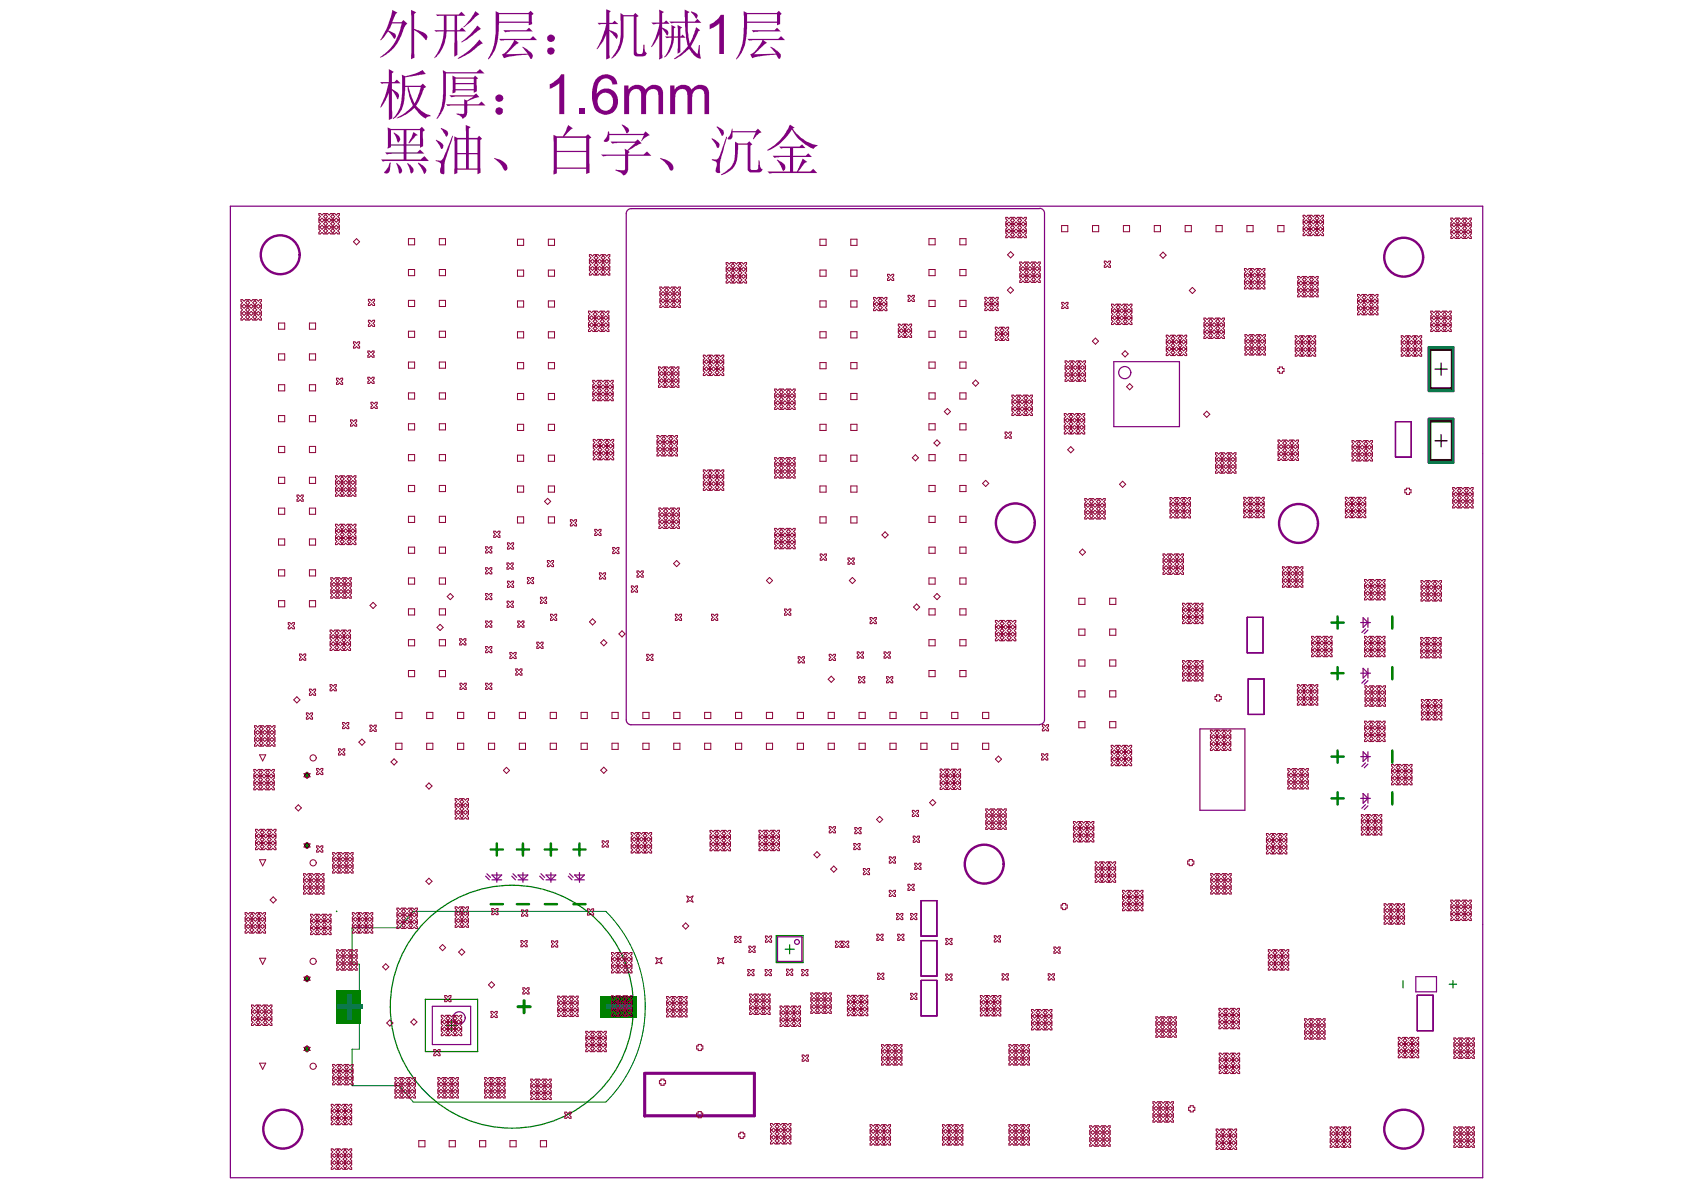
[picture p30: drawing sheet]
<svg xmlns="http://www.w3.org/2000/svg" width="297mm" height="210mm" viewBox="0 0 297 210" stroke-linecap="round" stroke-linejoin="round" font-family="sans-serif">
<path d="M253.1 77.7h2.2M253.1 65.1h2.2M254.2 64v2.2M254.2 76.7v2.1" fill="none" stroke="#000" stroke-width=".21"/>
<g fill="#008000">
<path d="M105.9 175.6h6.4v3.9h-6.4z"/>
<path d="M59.4 174.6h4.3v6h-4.3z"/>
<circle cx="59.4" cy="160.8" r=".14"/>
</g>
<g fill="none" stroke="#008000" stroke-width=".21">
<path d="M75 176.3h9.3v9.2h-9.3zM79.6 179.8v2.1M136.9 165h4.7v4.8h-4.7zM138.5 167.4h1.6M139.3 166.6v1.6M247.5 173v1.3M255.6 173.6h1.3M256.3 173v1.3M78.6 180.9h2.1"/>
<circle cx="90.3" cy="177.6" r="21.4"/>
</g>
<g fill="none" stroke="#008000" stroke-width=".54">
<path d="M91.4 177.6h2.1M92.4 176.5v2.1"/>
<circle cx="54.2" cy="136.7" r=".27"/>
<circle cx="54.2" cy="149.1" r=".27"/>
<circle cx="54.2" cy="172.6" r=".27"/>
<circle cx="54.2" cy="185" r=".27"/>
</g>
<g fill="none" stroke="#008000" stroke-width=".18">
<path d="M106.9 160.8h-34l-2.5 2.9h-8.3v6.4h1.3v15h-1.3v6.4h8.3l2.5 2.9h34M106.9 160.8l.1 .1M107 160.9h.1M107.1 161h.1M107.2 161.1h.1M107.2 161.1l.1 .1M107.3 161.2l.1 .1M107.4 161.3h.1M107.5 161.4h.1M107.5 161.5h.1M107.6 161.5l.1 .1M107.7 161.6v.1"/>
<path d="M107.8 161.7h.1M107.8 161.8h.1M107.9 161.9h.1M108 161.9v.1M108 162l.1 .1M108.1 162.1l.1 .1M108.2 162.2h.1M108.3 162.3h.1M108.3 162.4h.1M108.4 162.4v.1M108.5 162.5v.1M108.5 162.6l.1 .1"/>
<path d="M108.6 162.7h.1M108.7 162.8h.1M108.7 162.9h.1M108.8 163h.1M108.9 163v.1M108.9 163.1l.1 .1M109 163.2v.1M109.1 163.3h.1M109.1 163.4h.1M109.2 163.5h.1M109.3 163.6h.1M109.3 163.6l.1 .1"/>
<path d="M109.4 163.7v.1M109.5 163.8v.1M109.5 163.9v.1M109.6 164h.1M109.6 164.1h.1M109.7 164.2h.1M109.8 164.3h.1M109.8 164.4h.1M109.9 164.4v.1M109.9 164.5l.1 .1M110 164.6v.1M110.1 164.7v.1"/>
<path d="M110.1 164.8v.1M110.2 164.9v.1M110.2 165h.1M110.3 165.1h.1M110.3 165.2h.1M110.4 165.3h.1M110.5 165.4h.1M110.5 165.5h.1M110.6 165.6h.1M110.6 165.6l.1 .1M110.7 165.7v.1M110.7 165.8l.1 .1"/>
<path d="M110.8 165.9v.1M110.8 166l.1 .1M110.9 166.1v.1M110.9 166.2l.1 .1M111 166.3v.1M111 166.4l.1 .1M111.1 166.5v.1M111.1 166.6h.1M111.2 166.7h.1M111.2 166.8h.1M111.3 166.9h.1M111.3 167h.1"/>
<path d="M111.4 167.1h.1M111.4 167.2h.1M111.5 167.3h.1M111.5 167.4h.1M111.6 167.5h.1M111.6 167.6h.1M111.7 167.7h.1M111.7 167.8h.1M111.8 167.9h.1M111.8 168h.1M111.8 168.1h.1M111.9 168.2h.1"/>
<path d="M111.9 168.3h.1M112 168.4h.1M112 168.5h.1M112.1 168.6h.1M112.1 168.7h.1M112.1 168.8h.1M112.2 168.9h.1M112.2 169h.1M112.3 169.1h.1M112.3 169.2h.1M112.3 169.3h.1M112.4 169.4h.1"/>
<path d="M112.4 169.5h.1M112.4 169.6h.1M112.5 169.7h.1M112.5 169.8h.1M112.6 169.9h.1M112.6 170h.1M112.6 170.1h.1M112.7 170.2v.1M112.7 170.3v.1M112.7 170.4v.1M112.8 170.5v.1M112.8 170.6v.1"/>
<path d="M112.8 170.7v.1M112.8 170.8l.1 .1M112.9 170.9v.1M112.9 171v.1M112.9 171.1l.1 .1M113 171.2v.1M113 171.3v.1M113 171.4v.1M113 171.6h.1M113.1 171.7h.1M113.1 171.8h.1M113.1 171.9h.1"/>
<path d="M113.2 172h.1M113.2 172.1h.1M113.2 172.2h.1M113.2 172.3h.1M113.3 172.4v.1M113.3 172.5v.1M113.3 172.6v.1M113.3 172.7v.1M113.3 172.8l.1 .1M113.4 172.9v.1M113.4 173v.1M113.4 173.1v.1"/>
<path d="M113.4 173.3h.1M113.4 173.4h.1M113.5 173.5h.1M113.5 173.6h.1M113.5 173.7h.1M113.5 173.8h.1M113.5 173.9h.1M113.5 174l.1 .1M113.6 174.1v.1M113.6 174.2v.1M113.6 174.3v.1M113.6 174.4v.1"/>
<path d="M113.6 174.5v.1M113.6 174.6v.1M113.6 174.8h.1M113.7 174.9h.1M113.7 175h.1M113.7 175.1h.1M113.7 175.2h.1M113.7 179.9v.1M113.7 175.3h.1M113.7 179.8v.1M113.7 175.4v.1M113.7 179.7h.1"/>
<path d="M113.7 175.5v.1M113.7 179.6h.1M113.7 175.6v.1M113.7 179.5h.1M113.7 175.7v.1M113.7 179.4h.1M113.7 175.8l.1 .1M113.8 179.3h-.1M113.8 175.9v.1M113.8 179.2h.1M113.8 176v.1M113.8 179v.1"/>
<path d="M113.8 176.2h.1M113.8 178.9v.1M113.8 176.3h.1M113.8 178.8v.1M113.8 176.4h.1M113.8 178.7v.1M113.8 176.5h.1M113.8 178.6v.1M113.8 176.6h.1M113.8 178.5v.1M113.8 176.7v.1M113.8 178.4h.1"/>
<path d="M113.8 176.8v.1M113.8 178.3h.1M113.8 176.9v.1M113.8 178.2h.1M113.8 177v.1M113.8 178.1h.1M113.8 177.1v.1M113.8 178h.1M113.8 177.2v.1M113.8 177.4h.1M113.8 177.9h.1M113.8 177.5v.2"/>
<path d="M113.8 177.7v.1M107 194.3h-.1M107.1 194.2h-.1M107.1 194.1v.1M107.2 194v.1M107.3 194h-.1M107.4 193.9h-.1M107.4 193.8h.1M107.5 193.7v.1M107.6 193.6l-.1 .1M107.7 193.6h-.1M107.7 193.5h.1"/>
<path d="M107.8 193.4h.1M107.9 193.3l-.1 .1M107.9 193.2v.1M108 193.2h.1M108.1 193.1h-.1M108.2 193h-.1M108.2 192.9v.1M108.3 192.8v.1M108.4 192.7l-.1 .1M108.4 192.7h.1M108.5 192.6h.1M108.6 192.5h-.1"/>
<path d="M108.6 192.4v.1M108.7 192.3v.1M108.8 192.2l-.1 .1M108.8 192.2h.1M108.9 192.1h.1M109 192h-.1M109 191.9h.1M109.1 191.8v.1M109.2 191.7l-.1 .1M109.2 191.6v.1M109.3 191.5v.1M109.4 191.5h-.1"/>
<path d="M109.4 191.4h.1M109.5 191.3h.1M109.5 191.2h.1M109.6 191.1h.1M109.7 191l-.1 .1M109.7 190.9v.1M109.8 190.8v.1M109.9 190.7l-.1 .1M109.9 190.7h.1M110 190.6h-.1M110 190.5h.1M110.1 190.4h.1"/>
<path d="M110.1 190.3h.1M110.2 190.2h.1M110.3 190.1l-.1 .1M110.3 190v.1M110.4 189.9l-.1 .1M110.4 189.8v.1M110.5 189.7v.1M110.5 189.6v.1M110.6 189.5v.1M110.7 189.5h-.1M110.7 189.4h.1M110.8 189.3h-.1"/>
<path d="M110.8 189.2h.1M110.9 189.1h-.1M110.9 189h.1M111 188.9h-.1M111 188.8h.1M111.1 188.7h-.1M111.1 188.6h.1M111.2 188.5h-.1M111.2 188.4v.1M111.3 188.3l-.1 .1M111.3 188.2v.1M111.4 188.1l-.1 .1"/>
<path d="M111.4 188v.1M111.5 187.9l-.1 .1M111.5 187.8v.1M111.6 187.7l-.1 .1M111.6 187.6v.1M111.6 187.5v.1M111.7 187.4v.1M111.7 187.3v.1M111.8 187.2v.1M111.8 187.1v.1M111.9 187l-.1 .1M111.9 186.9v.1"/>
<path d="M112 186.8l-.1 .1M112 186.7v.1M112 186.6v.1M112.1 186.5v.1M112.1 186.4v.1M112.2 186.3l-.1 .1M112.2 186.2v.1M112.2 186.1v.1M112.3 186v.1M112.3 185.9v.1M112.4 185.8l-.1 .1M112.4 185.7v.1"/>
<path d="M112.4 185.6v.1M112.5 185.5l-.1 .1M112.5 185.4v.1M112.5 185.3v.1M112.6 185.2v.1M112.6 185.1v.1M112.6 185h.1M112.7 184.9h.1M112.7 184.8h.1M112.7 184.7h.1M112.8 184.6h.1M112.8 184.5h.1"/>
<path d="M112.8 184.4h.1M112.9 184.3h-.1M112.9 184.2h.1M112.9 184.1h.1M113 184h-.1M113 183.9h.1M113 183.7v.1M113 183.6v.1M113.1 183.5l-.1 .1M113.1 183.4v.1M113.1 183.3v.1M113.1 183.2v.1"/>
<path d="M113.2 183.1v.1M113.2 183v.1M113.2 182.9v.1M113.2 182.8v.1M113.3 182.7h.1M113.3 182.6h.1M113.3 182.5h.1M113.3 182.4h.1M113.4 182.3h-.1M113.4 182.2h.1M113.4 182.1h.1M113.4 182h.1"/>
<path d="M113.4 181.8v.1M113.5 181.7l-.1 .1M113.5 181.6v.1M113.5 181.5v.1M113.5 181.4v.1M113.5 181.3v.1M113.5 181.2v.1M113.6 181.1h-.1M113.6 181h.1M113.6 180.9h.1M113.6 180.8h.1M113.6 180.7h.1"/>
<path d="M113.6 180.6h.1M113.6 180.4v.1M113.7 180.3l-.1 .1M113.7 180.2v.1M113.7 180.1v.1M113.7 180v.1"/>
</g>
<g fill="none" stroke="#008000" stroke-width=".44">
<path d="M234.9 118.7h2.1M234.9 109.8h2.1M235.9 108.7v2.2M235.9 117.7v2.1M245.6 108.7v2.2M245.6 117.7v2.1M234.9 133.5h2.1M235.9 132.4v2.1M235.9 139.8v2.1M245.6 132.4v2.1M245.6 139.8v2.1M86.6 149.8h2.1"/>
<path d="M86.6 159.5h2.1M87.6 148.8v2.1M91.2 149.8h2.1M91.2 159.5h2.1M92.2 148.8v2.1M96.1 149.8h2.1M96.1 159.5h2.1M97.2 148.8v2.1M101.1 149.8h2.2M101.1 159.5h2.2M102.2 148.8v2.1M234.9 140.8h2.1"/>
</g>
<g fill="none" stroke="#800080" stroke-width=".21">
<path d="M183.4 36.8h-72.1a.86 .86 0 0 0-.8 .9v89.3a.86 .86 0 0 0 .8 .8h72.1M183.4 36.7a.86 .86 0 0 1 .8 .9v89.3a.86 .86 0 0 1-.8 .9M196.5 63.8h11.5v11.5h-11.5zM246.1 74.4h2.8v6.2h-2.8zM220 108.9h2.8v6.3h-2.8zM220.2 119.8h2.8v6.2h-2.8zM240 118.7h1.7M240 109.8h1.7M240.4 109l.9 .8-.9 .9zM240.4 117.9l.9 .8-.9 .9zM240.9 119.9l-.7 .6M240.9 110.9l-.7 .7"/>
<path d="M241.3 111.1l-.7 .7M241.3 109v1.7M241.3 117.9v1.7M211.7 128.6h7.9v14.3h-7.9zM240 133.5h1.7M240.4 132.6l.9 .9-.9 .8zM240.4 140l.9 .8-.9 .9zM240.9 134.6l-.7 .6M241.3 134.8l-.7 .6M241.3 120.1l-.7 .6M241.3 132.6v1.7M241.3 140v1.7"/>
<path d="M85.7 154.5l.6 .7M85.9 154.1l.6 .7M86.8 154.3h1.7l-.9 .9zM86.8 155.2h1.7M87.6 153.9v1.7M90.3 154.5l.6 .7M90.5 154.1l.6 .7M91.4 154.3h1.7l-.9 .9zM91.4 155.2h1.7M92.2 153.9v1.7M95.2 154.5l.7 .7M95.4 154.1l.7 .7"/>
<path d="M96.3 154.3h1.7l-.8 .9zM96.3 155.2h1.7M97.2 153.9v1.7M100.2 154.5l.7 .7M100.5 154.1l.6 .7M101.4 154.3h1.7l-.9 .9zM101.4 155.2h1.7M102.2 153.9v1.7M162.5 158.9h2.8v6.2h-2.8zM240 140.8h1.7M240.9 141.9l-.7 .7M241.3 142.1l-.7 .7"/>
<path d="M76.3 177.5h6.7v6.8h-6.7zM137.1 165.2h4.3v4.4h-4.3zM162.5 165.9h2.8v6.3h-2.8zM162.5 172.9h2.8v6.3h-2.8zM249.7 172.3h3.7v2.7h-3.7zM250 175.6h2.8v6.2h-2.8z"/>
<circle cx="198.4" cy="65.7" r="1.07"/>
<circle cx="81" cy="179.5" r="1.07"/>
<circle cx="140.6" cy="166.2" r=".43"/>
</g>
<path d="M113.7 189.3h19.4v7.5h-19.4M113.7 189.4v7.5" fill="none" stroke="#800080" stroke-width=".54"/>
<g fill="#008080">
<path d="M106.9 177.2h4.5v.7h-4.5z"/>
<path d="M61.3 175.4h.7v4.5h-.7z"/>
<path d="M59.4 177.2h4.5v.7h-4.5z"/>
</g>
<path d="M252 61.2h4.3v7.8h-4.3zM252 73.9h4.3v7.7h-4.3z" fill="none" stroke="#800080" stroke-width=".43"/>
<path d="M252.3 61.7h3.8v6.8h-3.8zM252.3 74.3h3.8v6.9h-3.8z" fill="none" stroke="#000" stroke-width=".43"/>
<path d="M252 61.2h4.3v7.8h-4.3zM252 73.9h4.3v7.7h-4.3z" fill="none" stroke="#008080" stroke-width=".43"/>
<path d="M261.5 80v-43.6h-220.9v171.3h220.9v-127.6" fill="none" stroke="#800080" stroke-width=".21"/>
<g fill="#800080">
<path d="M125.2 4.3a4.4 4.4 0 0 0 1.9-1.7h.6v6.9h-.8v-5.4l-1 .7-.7 .4z"/>
<path d="M97 14.9a4.9 4.9 0 0 0 2-1.8h.5v7h-.8v-5.4l-.9 .6-.8 .4z"/>
<path d="M102.2 19.2h1v.9h-1z"/>
<path d="M110.1 15.1h.8v.7a1.8 1.8 0 0 1 2.9-.1l.1 .1a1.76 1.76 0 0 1 2.9-.1l.2 .5v3.9h-.9v-3.2a1.07 1.07 0 0 0-.9-1.2 1.07 1.07 0 0 0-1.2 1v3.4h-.9v-3.2a1.02 1.02 0 0 0-.9-1.2 1.02 1.02 0 0 0-1.1 .9l-.1 .4v3.1h-.9z"/>
<path d="M118.2 15.1h.8v.7a1.8 1.8 0 0 1 2.9-.1l.1 .1a1.76 1.76 0 0 1 2.9-.1l.2 .5v3.9h-.8v-3.2a.97 .97 0 0 0-.6-1.1 1.25 1.25 0 0 0-1.6 1.4v2.9h-.8v-3.2a1.04 1.04 0 0 0-.9-1.2 1.04 1.04 0 0 0-1.2 .9l-.1 .6v2.9h-.9z"/>
<path d="M87.2 27.9a2.77 2.77 0 0 1 2.3 1.6 .4 .4 0 0 1-.3 .5 .4 .4 0 0 1-.5-.3 5.3 5.3 0 0 0-1.5-1.8z"/>
<path d="M116.5 27.9a3.1 3.1 0 0 1 2.3 1.4v.4a.38 .38 0 0 1-.4 .4 .38 .38 0 0 1-.4-.4v-.1a3.9 3.9 0 0 0-1.6-1.6z"/>
<path d="M72.5 1.7l.9 .5-.3 .2v2.7a5.1 5.1 0 0 1 2.2 1.1l.1 .2-.1 .6-.1 .1-.2-.1a4.6 4.6 0 0 0-1.9-1.7v4.9l-.6 .2zM69.2 1.7l.9 .5-.3 .2-.6 1.5h1.6l.3-.4 .8 .6a3.9 3.9 0 0 0-1.1 2.1 6.9 6.9 0 0 1-3.7 4l-.1-.1a8.3 8.3 0 0 0 3.9-6h-1.8l-.6 1.3a1.77 1.77 0 0 1 1.3 .9l-.1 .4a.27 .27 0 0 1-.3 .1 .27 .27 0 0 1-.1-.3l-.8-.9-.8 1-.5 .5-.1-.1 1-1.7 .4-.9 .4-1.3z"/>
<path d="M83.8 2l.7 .5-.7 .5-.9 1-1.1 .8-.1-.1 1.2-1.2zM78.8 2.8v2.5h1.4v-2.5zM81.4 7.3h.1a13.4 13.4 0 0 0 2.7-2.8l.7 .6-.6 .3-2 1.6-.9 .5zM76.9 2.6h4l.5-.5 .7 .7h-1.5v2.5h.4l.5-.5 .7 .8h-1.6l.1 4.1-.6 .3 .1-4.4h-1.4a6.5 6.5 0 0 1-2.2 4.7v-.1l.3-.5a7.4 7.4 0 0 0 1.4-4.1h-1.4l-.3-.3h1.7v-2.5h-1.2zM80.7 10.2l1.4-.8 .9-.7 1.5-1.7 .7 .7-.6 .2-1.5 1.3-1 .6-1.3 .6z"/>
<path d="M87.4 2l.6 .3h5.2l.4-.4 .5 .5-.3 .3 .1 1.5-.6 .3v-.5h-5.3v1.1a7.8 7.8 0 0 1-1.8 5.4l-.1-.2 .4-.6a12 12 0 0 0 .9-6zM88 2.5v1.3h5.3v-1.3zM88.8 5.3h4l.5-.4 .7 .7h-4.1l-.8 .1zM88 6.9h5.5l.5-.5 .7 .7h-3.9l.7 .5-.5 .3-1.8 1.7 3.9-.1-1-1.2h.2a3.9 3.9 0 0 1 1.7 1.5l-.1 .3a.25 .25 0 0 1-.2 .3 .25 .25 0 0 1-.3-.3v-.1a.51 .51 0 0 0-.8-.3l-2.3 .2-1.4 .4-.4-.7a4.2 4.2 0 0 0 2.2-2.5l-2.3 .1z"/>
<path d="M96.5 6.8a.7 .7 0 0 1 1.4 0 .7 .7 0 0 1-1.4 0zM96.5 9a.65 .65 0 0 1 1.3 0 .65 .65 0 0 1-1.3 0z"/>
<path d="M109.4 2.3l.6 .4h1.7l.4-.4 .6 .5-.4 .2v6.2l.1 .3h.7a2.07 2.07 0 0 0 .4-1.6h.2a1.73 1.73 0 0 0 .4 1.6l-.2 .3-.5 .2-1.2-.1a.45 .45 0 0 1-.4-.5v-6.5h-1.8v3.2a5.7 5.7 0 0 1-1.9 4.1l-.2 .1-.1-.1 .4-.4a5.7 5.7 0 0 0 1.3-3.7zM106.9 1.6l.9 .4-.3 .2v1.8h.5l.4-.4 .7 .6h-1.6v1.1h.1a1.6 1.6 0 0 1 1.4 1l-.2 .6h-.1l-1.2-1.5v4.8l-.6 .3v-4.5l-.6 1.3-.8 1.2-.2 .2-.1-.1a12.8 12.8 0 0 0 1.7-4.4l-1.2 .2-.3-.4h1.5z"/>
<path d="M121.9 2a1.06 1.06 0 0 1 1.2 .9l-.3 .4-.9-1.2zM116.3 1.7l.8 .4-.3 .2v1.7h.3l.4-.4 .6 .6h-1.3v.6a1.41 1.41 0 0 1 1.1 .9v.3l-.2 .3-.9-1.2v5.1l-.5 .3v-4.5l-.8 1.6-.6 .7-.1-.1a11.4 11.4 0 0 0 1.5-4l-1.1 .1-.3-.3h1.4zM118.4 4.4l.8 .4-.3 .2v1.4h.7l-.1-2 .8 .4-.3 .3v1.3l.4-.3 .5 .5h-.9v2.6l-.5 .3 .1-2.9h-.7a5 5 0 0 1-1.7 3.5h-.1a5.3 5.3 0 0 0 1.3-3.5l-.8 .1-.3-.3h1.1zM118 3.8h2.8v-2.1l.8 .4-.3 .2v1.5h1.3l.4-.5 .7 .7h-2.4v1.5l.3 2.2 .6-1.1 .6-1.8 .7 .5-.4 .3-1 2.2a.55 .55 0 0 0 .1 .9l.9 .8 .2-1.6h.1v1.5l.2 .8a.15 .15 0 0 1-.1 .2 .15 .15 0 0 1-.2-.1 3 3 0 0 1-1.8-1.7l-1.5 1.3-1 .5-.1-.1a6.9 6.9 0 0 0 2.4-2.3l-.3-1.4-.2-2.6h-1.9l-.5 .1z"/>
<path d="M131.2 2l.6 .3h5.2l.4-.4 .5 .5-.3 .3v1.5l-.5 .3v-.5h-5.3l-.1 1.4a7.2 7.2 0 0 1-1.8 5.1l-.1-.2 .1-.1a10.3 10.3 0 0 0 1.3-5.7zM131.8 2.5v1.3h5.3v-1.3zM132.6 5.3h4l.5-.4 .6 .7h-4l-.8 .1zM131.8 6.9h5.5l.5-.5 .7 .7h-3.9l.7 .5-.5 .3-1.8 1.7 3.8-.1-.9-1.2h.1a3.4 3.4 0 0 1 1.8 1.5l-.1 .3a.26 .26 0 0 1-.1 .2 .26 .26 0 0 1-.3 0l-.1-.1a.6 .6 0 0 0-.7-.5l-2.4 .2-1.4 .4-.4-.7a4.7 4.7 0 0 0 2.2-2.5l-2.3 .1z"/>
<path d="M70.9 13.2l.7 .2 1.7-.4 1.2-.6 .6 .7-3.6 .6v1.4h2.7l.4-.4 .6 .6-.5 .3-.2 .9-.8 1.7a.47 .47 0 0 0-.3 .5 .47 .47 0 0 0 .4 .4l.2 .1a3.9 3.9 0 0 0 1.9 1.2v.1a.72 .72 0 0 0-.8 .4l-.8-.5-1.2-1.4a7.5 7.5 0 0 1-3.1 1.9l-.1-.1a7.2 7.2 0 0 0 2.9-2.2l-.6-1.6-.3-1.7h-.4v.7a7.8 7.8 0 0 1-1 3.9l-.7 .8-.4 .3-.1-.1a5.2 5.2 0 0 0 1.6-4zM68.6 12.2l.9 .5-.4 .3v1.5h.5l.4-.5 .7 .7h-1.6l.1 1a1.63 1.63 0 0 1 1.2 1.2l-.1 .5-.2 .1-.6-1.1-.4-.5 .1 5-.6 .3v-4.9l-.6 1.4-.8 1.3-.1-.1a17.5 17.5 0 0 0 1.4-4.2l-1.2 .1-.2-.3h1.5zM72.1 15.3l.3 1.2 .7 1.7a8.4 8.4 0 0 0 1.1-2.9z"/>
<path d="M78.1 12.4l.6 .3h5.4l.6-.5 .8 .8h-6.8v3.4a6 6 0 0 1-1.6 4.6l-.1-.1 .2-.4a8.9 8.9 0 0 0 1-4.5zM79.8 13.3l.6 .4h3.2l.2-.4 .5 .5a.83 .83 0 0 0-.2 1.1v1.2l-.5 .3v-.5h-3.2v.4l-.6 .2zM80.4 13.9v.7h3.2v-.7zM80.4 14.9v.8h3.2v-.8zM79.3 16.8h4.3l.4-.3 .5 .6-1 .3-1.1 .5v.5h2l.5-.5 .7 .7h-3.2v1.3l-.2 .6-.3 .2a.28 .28 0 0 1-.3 .2 .28 .28 0 0 1-.2-.3l-.9-.5v-.1l1 .1a.24 .24 0 0 0 .3-.1 .24 .24 0 0 0 .1-.2v-1.2h-2.4l-.5 .1-.3-.3h3.2v-.9l.5 .2 1.1-.7h-3.3l-.6 .1z"/>
<path d="M87.4 17.3a.68 .68 0 0 1 1.3 0 .68 .68 0 0 1-1.3 0zM87.4 19.6a.65 .65 0 0 1 1.3 0 .65 .65 0 0 1-1.3 0z"/>
<path d="M105.1 13.9a2.18 2.18 0 0 1 3.7 .4l.1 .6h-.8a1.29 1.29 0 0 0-1.3-1.1 1.29 1.29 0 0 0-1.3 1.1l-.2 .8-.1 .8a2.1 2.1 0 0 1 2.7-.6 2.1 2.1 0 0 1 1.1 2.5 2.23 2.23 0 0 1-2.5 1.8 2.23 2.23 0 0 1-2-2.2 5.8 5.8 0 0 1 .6-4.1zM105.8 16.8a1.62 1.62 0 0 0-.3 1.8 1.62 1.62 0 0 0 1.7 .9 1.66 1.66 0 0 0 .9-1.7 1.66 1.66 0 0 0-1.3-1.5l-.5 .1z"/>
<path d="M68.4 22.5l.6 .2h5l.4-.3 .6 .6-.4 .2v2.6l-.5 .3v-.4h-2.4v1.2h1.9l.5-.5 .7 .7h-3.1v1h2.5l.6-.6 .9 .9h-7.8l-.4 .1-.3-.4h4v-1h-2.1l-.8 .2-.4-.4h3.3v-1.2h-2.2v.3l-.6 .2zM69.4 23.5l.1-.2a1.43 1.43 0 0 1 1 1.5l-.3 .3-.4-.9zM72.9 23.3l.8 .5-.4 .1-1.1 1.4-.2-.1zM71.7 23v2.5h2.4v-2.5zM69 23v2.5h2.2v-2.5zM71.8 28.8a.68 .68 0 0 1 .8 .5 .75 .75 0 0 1 0 1.3zM68.7 28.7h.2a3.1 3.1 0 0 1-.4 1.8l-.4 .1a.23 .23 0 0 1-.3-.2 .23 .23 0 0 1 .2-.3l.5-.6zM69.9 28.8l.1-.1a1.61 1.61 0 0 1 .9 1.7 .31 .31 0 0 1-.5 .2 .31 .31 0 0 1-.1-.5zM73.7 28.8l.1-.1a2.67 2.67 0 0 1 1.4 1.4l-.4 .6-.6-1.2z"/>
<path d="M77.8 22.6l.8 .3a.65 .65 0 0 1 .4 .6 .65 .65 0 0 1-.3 .6l-1-1.4zM80.1 24.1l.6 .2h1.5l-.1-2.3 .9 .4-.3 .3v1.6h1.5l.3-.4 .5 .6-.3 .2 .1 5.8-.6 .2v-.8h-3.5v.6l-.6 .2zM76.9 24.6l.9 .5a.62 .62 0 0 1 .4 .6 .62 .62 0 0 1-.3 .6l-1-1.5zM82.7 24.6v2.4h1.5v-2.4zM80.7 24.6v2.4h1.5v-2.4zM79.8 23.9l.1 .2-1.5 4.5v1.8a.38 .38 0 0 1-.4 .4 .38 .38 0 0 1-.4-.4v-.3a1.62 1.62 0 0 0 .1-1.3l-.8-.4v-.2a.95 .95 0 0 0 1.3-.4zM82.7 27.2v2.5h1.5v-2.5zM80.7 27.2v2.5h1.5v-2.5z"/>
<path d="M97.6 23.8l.6 .3h1.1l.6-1.1 .3-1 .9 .6-.4 .3-1.2 1.2h3.8l.4-.4 .6 .6-.4 .2 .1 6-.6 .2v-.9h-5.2v.8l-.6 .2zM98.2 24.3v2.3h5.2v-2.3zM98.2 26.8v2.7h5.2v-2.7z"/>
<path d="M109.7 21.9l.1 .1a1.71 1.71 0 0 1 1.2 1l-.3 .4a.24 .24 0 0 1-.3 0 .24 .24 0 0 1 0-.3l-.7-1.1zM107.3 23.2h.1l.1 .4h6l.4-.4 .7 .6-.9 .5-.5 .6h-.1l.5-1.1-6.1 .1a.79 .79 0 0 1-.8 1.1 .22 .22 0 0 1-.2-.2 .22 .22 0 0 1 .2-.2l.3-.5zM107.7 25h4.4l.4-.4 .7 .7-1.1 .4-1.3 .9 .3 .2-.3 .2v.3h2.7l.6-.6 .8 .8h-4.1v2.5l-.3 .6a.43 .43 0 0 1-.7 .2l-.4-.4-.8-.3v-.2l1.5 .1 .2-.1v-2.4h-3.3l-.6 .1-.4-.3h4.3l-.1-1.1 .4 .3 1.5-1.3h-3.2l-.9 .2z"/>
<path d="M129.1 22.7h.1v.4h4.1l.4-.4 .6 .6a2.97 2.97 0 0 0-1.4 1.3l-.1-.1 .5-1.2h-4.1v.3a.65 .65 0 0 1-.1 .8 .65 .65 0 0 1-.7 .1l-.1-.1a2.45 2.45 0 0 0 .8-1.7zM126.4 22.3a1.88 1.88 0 0 1 1.3 1v.2a.34 .34 0 0 1-.1 .3 .34 .34 0 0 1-.3 .1l-.5-1-.4-.5zM129.7 25l.5 .3h1.6l.4-.4 .5 .6-.3 .2v3.9a.27 .27 0 0 0 .2 .4h.9a.54 .54 0 0 0 .2-.8l.1-.9h.2l.1 1.1 .2 .4a.29 .29 0 0 1 .1 .3 .29 .29 0 0 1-.2 .2l-.2 .1h-1.6l-.5-.3v-4.6h-1.7v.3a7.5 7.5 0 0 1-.7 3.5 4.7 4.7 0 0 1-2.3 1.6l.1-.2a3.7 3.7 0 0 0 2.2-2.7zM125.6 24.4l.7 .4a1.02 1.02 0 0 1 .6 .8 .31 .31 0 0 1-.1 .4 .31 .31 0 0 1-.3 0l-1-1.5zM128.1 24.1l.1 .2-.7 2.5a8.2 8.2 0 0 0-.5 3.7h-.1a.54 .54 0 0 1-.6-.2 .54 .54 0 0 1 0-.6 .89 .89 0 0 0 .1-1 .89 .89 0 0 0-.8-.5v-.1a1.06 1.06 0 0 0 1.5-1z"/>
<path d="M139.3 22l.9 .5-.4 .2a7.2 7.2 0 0 0 4.4 2.9v.1l-.5 .3a.32 .32 0 0 1-.3 .3 .32 .32 0 0 1-.3-.2l-.5-.3a7.7 7.7 0 0 1-2.9-2.9 9.4 9.4 0 0 1-4.3 3.7v-.2a9.7 9.7 0 0 0 3.9-4.4zM137 28.2l.1-.1 .9 .6a.82 .82 0 0 1 .5 .7 .82 .82 0 0 1-.4 .7l-.6-1.3zM137.4 25.8h3.6l.5-.3 .6 .6h-2.2v1.4h2.2l.5-.5 .6 .7h-3.3v2.6l.7-.1 1-2.2 .8 .6-.5 .2-1.1 1.5h2.1l.5-.5 .7 .7h-7.9l-.4 .1-.4-.3h3.9v-2.6h-1.8l-.9 .2-.3-.4h3v-1.4l-1.5 .1z"/>
</g>
<g fill="none" stroke="#800080" stroke-width=".43">
<circle cx="49.4" cy="44.9" r="3.4"/>
<circle cx="247.6" cy="45.4" r="3.4"/>
<circle cx="179.1" cy="92.2" r="3.4"/>
<circle cx="229" cy="92.3" r="3.4"/>
<circle cx="173.6" cy="152.4" r="3.4"/>
<circle cx="49.9" cy="199.2" r="3.4"/>
<circle cx="247.6" cy="199.2" r="3.4"/>
</g>
<g fill="none" stroke="#8d0034" stroke-width=".18">
<path d="M56.3 38.9h.2l.3 .3 .3-.3h.2v.3l-.2 .3 .2 .2v.3h-.2l-.3-.3-.3 .3h-.2v-.3l.2-.2-.2-.3zM56.3 37.7h.2l.3 .2 .3-.2h.2v.2l-.2 .3 .2 .3v.3h-.2l-.3-.3-.3 .3h-.2v-.3l.2-.3-.2-.3zM57.5 38.9h.3l.3 .3 .2-.3h.3v.3l-.3 .3 .3 .2v.3h-.3l-.2-.3-.3 .3h-.3v-.3l.3-.2-.3-.3zM57.5 37.7h.3l.3 .2 .2-.2h.3v.2l-.3 .3 .3 .3v.3h-.3l-.2-.3-.3 .3h-.3v-.3l.3-.3-.3-.3zM58.8 38.9h.2l.3 .3 .3-.3h.3v.3l-.3 .3 .3 .2v.3h-.3l-.3-.3-.3 .3h-.2v-.3l.2-.2-.2-.3zM58.8 37.7h.2l.3 .2 .3-.2h.3v.2l-.3 .3 .3 .3v.3h-.3l-.3-.3-.3 .3h-.2v-.3l.2-.3-.2-.3zM177.4 38.3h.3l.3 .3 .2-.3h.3v.3l-.3 .3 .3 .2v.3h-.3l-.2-.3-.3 .3h-.3v-.3l.3-.2-.3-.3zM177.4 39.6h.3l.3 .3 .2-.3h.3v.3l-.3 .2 .3 .3v.3h-.3l-.2-.3-.3 .3h-.3v-.3l.3-.3-.3-.2zM178.7 38.3h.2l.3 .3 .3-.3h.3v.3l-.3 .3 .3 .2v.3h-.3l-.3-.3-.3 .3h-.2v-.3l.2-.2-.2-.3zM178.7 39.6h.2l.3 .3 .3-.3h.3v.3l-.3 .2 .3 .3v.3h-.3l-.3-.3-.3 .3h-.2v-.3l.2-.3-.2-.2zM179.9 38.3h.3l.3 .3 .2-.3h.3v.3l-.3 .3 .3 .2v.3h-.3l-.2-.3-.3 .3h-.3v-.3l.3-.2-.3-.3zM179.9 39.6h.3l.3 .3 .2-.3h.3v.3l-.3 .2 .3 .3v.3h-.3l-.2-.3-.3 .3h-.3v-.3l.3-.3-.3-.2z"/>
<path d="M187.3 39.8h1v1.1h-1zM192.7 39.8h1.1v1.1h-1.1zM198.2 39.8h1v1.1h-1zM203.6 39.8h1.1v1.1h-1.1zM209 39.8h1.1v1.1h-1.1zM214.5 39.8h1.1v1.1h-1.1zM219.9 39.8h1.1v1.1h-1.1zM225.4 39.8h1.1v1.1h-1.1zM229.9 38h.2l.3 .2 .3-.2h.2v.2l-.2 .3 .2 .3v.3h-.2l-.3-.3-.3 .3h-.2v-.3l.2-.3-.2-.3zM229.9 39.2h.2l.3 .3 .3-.3h.2v.3l-.2 .3 .2 .2v.3h-.2l-.3-.3-.3 .3h-.2v-.3l.2-.2-.2-.3zM231.1 38h.3l.3 .2 .2-.2h.3v.2l-.3 .3 .3 .3v.3h-.3l-.2-.3-.3 .3h-.3v-.3l.3-.3-.3-.3zM231.1 39.2h.3l.3 .3 .2-.3h.3v.3l-.3 .3 .3 .2v.3h-.3l-.2-.3-.3 .3h-.3v-.3l.3-.2-.3-.3z"/>
<path d="M232.4 38h.2l.3 .2 .3-.2h.3v.2l-.3 .3 .3 .3v.3h-.3l-.3-.3-.3 .3h-.2v-.3l.2-.3-.2-.3zM232.4 39.2h.2l.3 .3 .3-.3h.3v.3l-.3 .3 .3 .2v.3h-.3l-.3-.3-.3 .3h-.2v-.3l.2-.2-.2-.3zM255.9 38.5h.3l.3 .2 .2-.2h.3v.2l-.3 .3 .3 .3v.3h-.3l-.2-.3-.3 .3h-.3v-.3l.3-.3-.3-.3zM255.9 39.7h.3l.3 .3 .2-.3h.3v.3l-.3 .3 .3 .2v.3h-.3l-.2-.3-.3 .3h-.3v-.3l.3-.2-.3-.3zM257.2 38.5h.2l.3 .2 .3-.2h.3v.2l-.3 .3 .3 .3v.3h-.3l-.3-.3-.3 .3h-.2v-.3l.2-.3-.2-.3zM257.2 39.7h.2l.3 .3 .3-.3h.3v.3l-.3 .3 .3 .2v.3h-.3l-.3-.3-.3 .3h-.2v-.3l.2-.2-.2-.3zM258.4 38.5h.3l.3 .2 .2-.2h.3v.2l-.3 .3 .3 .3v.3h-.3l-.2-.3-.3 .3h-.3v-.3l.3-.3-.3-.3zM258.4 39.7h.3l.3 .3 .2-.3h.3v.3l-.3 .3 .3 .2v.3h-.3l-.2-.3-.3 .3h-.3v-.3l.3-.2-.3-.3zM42.5 55.4h.3l.3 .2 .2-.2h.3v.2l-.3 .3 .3 .3v.3h-.3l-.2-.3-.3 .3h-.3v-.3l.3-.3-.3-.3zM42.5 52.9h.3l.3 .2 .2-.2h.3v.2l-.3 .3 .3 .3v.2h-.3l-.2-.2-.3 .2h-.3v-.2l.3-.3-.3-.3zM42.5 54.1h.3l.3 .3 .2-.3h.3v.3l-.3 .3 .3 .2v.3h-.3l-.2-.3-.3 .3h-.3v-.3l.3-.2-.3-.3zM43.8 54.1h.2l.3 .3 .3-.3h.3v.3l-.3 .3 .3 .2v.3h-.3l-.3-.3-.3 .3h-.2v-.3l.2-.2-.2-.3z"/>
<path d="M43.8 52.9h.2l.3 .2 .3-.2h.3v.2l-.3 .3 .3 .3v.2h-.3l-.3-.2-.3 .2h-.2v-.2l.2-.3-.2-.3zM43.8 55.4h.2l.3 .2 .3-.2h.3v.2l-.3 .3 .3 .3v.3h-.3l-.3-.3-.3 .3h-.2v-.3l.2-.3-.2-.3zM45 54.1h.3l.3 .3 .2-.3h.3v.3l-.3 .3 .3 .2v.3h-.3l-.2-.3-.3 .3h-.3v-.3l.3-.2-.3-.3zM45 52.9h.3l.3 .2 .2-.2h.3v.2l-.3 .3 .3 .3v.2h-.3l-.2-.2-.3 .2h-.3v-.2l.3-.3-.3-.3zM45 55.4h.3l.3 .2 .2-.2h.3v.2l-.3 .3 .3 .3v.3h-.3l-.2-.3-.3 .3h-.3v-.3l.3-.3-.3-.3zM49.1 57h1.1v1.1h-1.1zM54.6 57h1.1v1.1h-1.1zM56.3 40.2h.2l.3 .2 .3-.2h.2v.2l-.2 .3 .2 .3v.3h-.2l-.3-.3-.3 .3h-.2v-.3l.2-.3-.2-.3zM57.5 40.2h.3l.3 .2 .2-.2h.3v.2l-.3 .3 .3 .3v.3h-.3l-.2-.3-.3 .3h-.3v-.3l.3-.3-.3-.3zM58.8 40.2h.2l.3 .2 .3-.2h.3v.2l-.3 .3 .3 .3v.3h-.3l-.3-.3-.3 .3h-.2v-.3l.2-.3-.2-.3zM62.3 42.6l.6-.5 .5 .5-.5 .6zM65 52.8h.3l.2 .3 .3-.3h.3v.3l-.3 .2 .3 .3v.3h-.3l-.3-.3-.2 .3h-.3v-.3l.3-.3-.3-.2z"/>
<path d="M65 56.5h.3l.2 .3 .3-.3h.3v.3l-.3 .2 .3 .3v.3h-.3l-.3-.3-.2 .3h-.3v-.3l.3-.3-.3-.2zM72 58.4h1.1v1.1h-1.1zM72 53h1.1v1.1h-1.1zM72 47.5h1.1v1.1h-1.1zM72 42.1h1.1v1.1h-1.1zM77.5 58.4h1.1v1.1h-1.1zM77.5 53h1.1v1.1h-1.1zM77.5 47.5h1.1v1.1h-1.1zM77.5 42.1h1.1v1.1h-1.1zM91.3 58.5h1.1v1.1h-1.1zM91.3 53.1h1.1v1.1h-1.1zM91.3 47.6h1.1v1.1h-1.1z"/>
<path d="M91.3 42.2h1.1v1.1h-1.1zM96.7 58.5h1.1v1.1h-1.1zM96.7 53.1h1.1v1.1h-1.1zM96.7 47.6h1.1v1.1h-1.1zM96.7 42.2h1.1v1.1h-1.1zM103.8 57.4h.3l.2 .3 .3-.3h.3v.3l-.3 .2 .3 .3v.3h-.3l-.3-.3-.2 .3h-.3v-.3l.3-.3-.3-.2zM103.8 54.9h.3l.2 .3 .3-.3h.3v.3l-.3 .2 .3 .3v.3h-.3l-.3-.3-.2 .3h-.3v-.3l.3-.3-.3-.2zM103.8 56.1h.3l.2 .3 .3-.3h.3v.3l-.3 .3 .3 .3v.2h-.3l-.3-.2-.2 .2h-.3v-.2l.3-.3-.3-.3zM104 46.2h.2l.3 .2 .3-.2h.3v.2l-.3 .3 .3 .3v.3h-.3l-.3-.3-.3 .3h-.2v-.3l.2-.3-.2-.3zM104 44.9h.2l.3 .3 .3-.3h.3v.3l-.3 .3 .3 .2v.3h-.3l-.3-.3-.3 .3h-.2v-.3l.2-.2-.2-.3zM104 47.4h.2l.3 .3 .3-.3h.3v.3l-.3 .3 .3 .2v.3h-.3l-.3-.3-.3 .3h-.2v-.3l.2-.2-.2-.3zM105.1 56.1h.2l.3 .3 .3-.3h.2v.3l-.2 .3 .2 .3v.2h-.2l-.3-.2-.3 .2h-.2v-.2l.2-.3-.2-.3z"/>
<path d="M105.1 57.4h.2l.3 .3 .3-.3h.2v.3l-.2 .2 .2 .3v.3h-.2l-.3-.3-.3 .3h-.2v-.3l.2-.3-.2-.2zM105.1 54.9h.2l.3 .3 .3-.3h.2v.3l-.2 .2 .2 .3v.3h-.2l-.3-.3-.3 .3h-.2v-.3l.2-.3-.2-.2zM105.2 47.4h.3l.3 .3 .2-.3h.3v.3l-.3 .3 .3 .2v.3h-.3l-.2-.3-.3 .3h-.3v-.3l.3-.2-.3-.3zM105.2 44.9h.3l.3 .3 .2-.3h.3v.3l-.3 .3 .3 .2v.3h-.3l-.2-.3-.3 .3h-.3v-.3l.3-.2-.3-.3zM105.2 46.2h.3l.3 .2 .2-.2h.3v.2l-.3 .3 .3 .3v.3h-.3l-.2-.3-.3 .3h-.3v-.3l.3-.3-.3-.3zM106.3 54.9h.3l.3 .3 .2-.3h.3v.3l-.3 .2 .3 .3v.3h-.3l-.2-.3-.3 .3h-.3v-.3l.3-.3-.3-.2zM106.3 57.4h.3l.3 .3 .2-.3h.3v.3l-.3 .2 .3 .3v.3h-.3l-.2-.3-.3 .3h-.3v-.3l.3-.3-.3-.2zM106.3 56.1h.3l.3 .3 .2-.3h.3v.3l-.3 .3 .3 .3v.2h-.3l-.2-.2-.3 .2h-.3v-.2l.3-.3-.3-.3zM106.5 44.9h.3l.2 .3 .3-.3h.3v.3l-.3 .3 .3 .2v.3h-.3l-.3-.3-.2 .3h-.3v-.3l.3-.2-.3-.3zM106.5 46.2h.3l.2 .2 .3-.2h.3v.2l-.3 .3 .3 .3v.3h-.3l-.3-.3-.2 .3h-.3v-.3l.3-.3-.3-.3zM106.5 47.4h.3l.2 .3 .3-.3h.3v.3l-.3 .3 .3 .2v.3h-.3l-.3-.3-.2 .3h-.3v-.3l.3-.2-.3-.3zM116.4 51.9h.3l.2 .3 .3-.3h.3v.3l-.3 .2 .3 .3v.3h-.3l-.3-.3-.2 .3h-.3v-.3l.3-.3-.3-.2z"/>
<path d="M116.4 50.6h.3l.2 .3 .3-.3h.3v.3l-.3 .3 .3 .2v.3h-.3l-.3-.3-.2 .3h-.3v-.3l.3-.2-.3-.3zM116.4 53.1h.3l.2 .3 .3-.3h.3v.3l-.3 .3 .3 .3v.2h-.3l-.3-.2-.2 .2h-.3v-.2l.3-.3-.3-.3zM117.7 51.9h.2l.3 .3 .3-.3h.2v.3l-.2 .2 .2 .3v.3h-.2l-.3-.3-.3 .3h-.2v-.3l.2-.3-.2-.2zM117.7 50.6h.2l.3 .3 .3-.3h.2v.3l-.2 .3 .2 .2v.3h-.2l-.3-.3-.3 .3h-.2v-.3l.2-.2-.2-.3zM117.7 53.1h.2l.3 .3 .3-.3h.2v.3l-.2 .3 .2 .3v.2h-.2l-.3-.2-.3 .2h-.2v-.2l.2-.3-.2-.3zM118.9 51.9h.3l.3 .3 .2-.3h.3v.3l-.3 .2 .3 .3v.3h-.3l-.2-.3-.3 .3h-.3v-.3l.3-.3-.3-.2zM118.9 50.6h.3l.3 .3 .2-.3h.3v.3l-.3 .3 .3 .2v.3h-.3l-.2-.3-.3 .3h-.3v-.3l.3-.2-.3-.3zM118.9 53.1h.3l.3 .3 .2-.3h.3v.3l-.3 .3 .3 .3v.2h-.3l-.2-.2-.3 .2h-.3v-.2l.3-.3-.3-.3zM128.1 46.3h.3l.2 .3 .3-.3h.3v.3l-.3 .3 .3 .2v.3h-.3l-.3-.3-.2 .3h-.3v-.3l.3-.2-.3-.3zM128.1 47.6h.3l.2 .2 .3-.2h.3v.2l-.3 .3 .3 .3v.3h-.3l-.3-.3-.2 .3h-.3v-.3l.3-.3-.3-.3zM128.1 48.8h.3l.2 .3 .3-.3h.3v.3l-.3 .3 .3 .2v.3h-.3l-.3-.3-.2 .3h-.3v-.3l.3-.2-.3-.3zM129.3 46.3h.3l.3 .3 .3-.3h.2v.3l-.2 .3 .2 .2v.3h-.2l-.3-.3-.3 .3h-.3v-.3l.3-.2-.3-.3z"/>
<path d="M129.3 47.6h.3l.3 .2 .3-.2h.2v.2l-.2 .3 .2 .3v.3h-.2l-.3-.3-.3 .3h-.3v-.3l.3-.3-.3-.3zM129.3 48.8h.3l.3 .3 .3-.3h.2v.3l-.2 .3 .2 .2v.3h-.2l-.3-.3-.3 .3h-.3v-.3l.3-.2-.3-.3zM130.6 46.3h.3l.2 .3 .3-.3h.3v.3l-.3 .3 .3 .2v.3h-.3l-.3-.3-.2 .3h-.3v-.3l.3-.2-.3-.3zM130.6 47.6h.3l.2 .2 .3-.2h.3v.2l-.3 .3 .3 .3v.3h-.3l-.3-.3-.2 .3h-.3v-.3l.3-.3-.3-.3zM130.6 48.8h.3l.2 .3 .3-.3h.3v.3l-.3 .3 .3 .2v.3h-.3l-.3-.3-.2 .3h-.3v-.3l.3-.2-.3-.3zM144.6 42.2h1.1v1.1h-1.1zM144.6 47.6h1.1v1.1h-1.1zM144.6 53.1h1.1v1.1h-1.1zM144.6 58.5h1.1v1.1h-1.1zM150.1 42.2h1.1v1.1h-1.1zM150.1 47.6h1.1v1.1h-1.1zM150.1 53.1h1.1v1.1h-1.1z"/>
<path d="M150.1 58.5h1.1v1.1h-1.1zM154.1 52.5h.3l.2 .2 .3-.2h.3v.2l-.3 .3 .3 .3v.2h-.3l-.3-.2-.2 .2h-.3v-.2l.3-.3-.3-.3zM154.1 53.7h.3l.2 .3 .3-.3h.3v.3l-.3 .3 .3 .2v.3h-.3l-.3-.3-.2 .3h-.3v-.3l.3-.2-.3-.3zM155.3 52.5h.3l.3 .2 .3-.2h.2v.2l-.2 .3 .2 .3v.2h-.2l-.3-.2-.3 .2h-.3v-.2l.3-.3-.3-.3zM155.3 53.7h.3l.3 .3 .3-.3h.2v.3l-.2 .3 .2 .2v.3h-.2l-.3-.3-.3 .3h-.3v-.3l.3-.2-.3-.3zM156.5 48.4h.3l.3 .3 .3-.3h.2v.3l-.2 .2 .2 .3v.3h-.2l-.3-.3-.3 .3h-.3v-.3l.3-.3-.3-.2zM158.5 58.4h.2l.3 .3 .3-.3h.2v.3l-.2 .3 .2 .2v.3h-.2l-.3-.3-.3 .3h-.2v-.3l.2-.2-.2-.3zM158.5 57.2h.2l.3 .2 .3-.2h.2v.2l-.2 .3 .2 .3v.3h-.2l-.3-.3-.3 .3h-.2v-.3l.2-.3-.2-.3zM159.7 58.4h.3l.3 .3 .2-.3h.3v.3l-.3 .3 .3 .2v.3h-.3l-.2-.3-.3 .3h-.3v-.3l.3-.2-.3-.3zM159.7 57.2h.3l.3 .2 .2-.2h.3v.2l-.3 .3 .3 .3v.3h-.3l-.2-.3-.3 .3h-.3v-.3l.3-.3-.3-.3zM160.2 52.1h.3l.2 .3 .3-.3h.3v.3l-.3 .2 .3 .3v.3h-.3l-.3-.3-.2 .3h-.3v-.3l.3-.3-.3-.2zM163.9 42.1h1v1.1h-1z"/>
<path d="M163.9 47.5h1v1.1h-1zM163.9 53h1v1.1h-1zM163.9 58.4h1v1.1h-1zM169.3 42.1h1.1v1.1h-1.1zM169.3 47.5h1.1v1.1h-1.1zM169.3 53h1.1v1.1h-1.1zM169.3 58.4h1.1v1.1h-1.1zM173.7 52.4h.3l.3 .3 .2-.3h.3v.3l-.3 .3 .3 .3v.2h-.3l-.2-.2-.3 .2h-.3v-.2l.3-.3-.3-.3zM173.7 53.7h.3l.3 .3 .2-.3h.3v.3l-.3 .2 .3 .3v.3h-.3l-.2-.3-.3 .3h-.3v-.3l.3-.3-.3-.2zM175 52.4h.2l.3 .3 .3-.3h.3v.3l-.3 .3 .3 .3v.2h-.3l-.3-.2-.3 .2h-.2v-.2l.2-.3-.2-.3zM175 53.7h.2l.3 .3 .3-.3h.3v.3l-.3 .2 .3 .3v.3h-.3l-.3-.3-.3 .3h-.2v-.3l.2-.3-.2-.2zM175.6 57.7h.2l.3 .3 .3-.3h.3v.3l-.3 .3 .3 .2v.3h-.3l-.3-.3-.3 .3h-.2v-.3l.2-.2-.2-.3z"/>
<path d="M175.6 59h.2l.3 .2 .3-.2h.3v.2l-.3 .3 .3 .3v.3h-.3l-.3-.3-.3 .3h-.2v-.3l.2-.3-.2-.3zM176.8 57.7h.3l.3 .3 .2-.3h.3v.3l-.3 .3 .3 .2v.3h-.3l-.2-.3-.3 .3h-.3v-.3l.3-.2-.3-.3zM176.8 59h.3l.3 .2 .2-.2h.3v.2l-.3 .3 .3 .3v.3h-.3l-.2-.3-.3 .3h-.3v-.3l.3-.3-.3-.3zM177.4 40.8h.3l.3 .3 .2-.3h.3v.3l-.3 .3 .3 .3v.2h-.3l-.2-.2-.3 .2h-.3v-.2l.3-.3-.3-.3zM177.7 51.2l.5-.6 .6 .6-.6 .5zM177.7 44.9l.6-.5 .5 .5-.5 .6zM178.7 40.8h.2l.3 .3 .3-.3h.3v.3l-.3 .3 .3 .3v.2h-.3l-.3-.2-.3 .2h-.2v-.2l.2-.3-.2-.3zM179.9 48.7h.3l.2 .3 .3-.3h.3v.3l-.3 .3 .3 .3v.2h-.3l-.3-.2-.2 .2h-.3v-.2l.3-.3-.3-.3zM179.9 46.2h.3l.2 .3 .3-.3h.3v.3l-.3 .3 .3 .2v.3h-.3l-.3-.3-.2 .3h-.3v-.3l.3-.2-.3-.3zM179.9 47.5h.3l.2 .3 .3-.3h.3v.3l-.3 .2 .3 .3v.3h-.3l-.3-.3-.2 .3h-.3v-.3l.3-.3-.3-.2zM179.9 40.8h.3l.3 .3 .2-.3h.3v.3l-.3 .3 .3 .3v.2h-.3l-.2-.2-.3 .2h-.3v-.2l.3-.3-.3-.3zM181.1 48.7h.3l.3 .3 .3-.3h.2v.3l-.2 .3 .2 .3v.2h-.2l-.3-.2-.3 .2h-.3v-.2l.3-.3-.3-.3z"/>
<path d="M181.1 46.2h.3l.3 .3 .3-.3h.2v.3l-.2 .3 .2 .2v.3h-.2l-.3-.3-.3 .3h-.3v-.3l.3-.2-.3-.3zM181.1 47.5h.3l.3 .3 .3-.3h.2v.3l-.2 .2 .2 .3v.3h-.2l-.3-.3-.3 .3h-.3v-.3l.3-.3-.3-.2zM182.4 48.7h.3l.2 .3 .3-.3h.3v.3l-.3 .3 .3 .3v.2h-.3l-.3-.2-.2 .2h-.3v-.2l.3-.3-.3-.3zM182.4 47.5h.3l.2 .3 .3-.3h.3v.3l-.3 .2 .3 .3v.3h-.3l-.3-.3-.2 .3h-.3v-.3l.3-.3-.3-.2zM182.4 46.2h.3l.2 .3 .3-.3h.3v.3l-.3 .3 .3 .2v.3h-.3l-.3-.3-.2 .3h-.3v-.3l.3-.2-.3-.3zM187.3 53.3h.3l.2 .3 .3-.3h.3v.3l-.3 .3 .3 .2v.3h-.3l-.3-.3-.2 .3h-.3v-.3l.3-.2-.3-.3zM194.8 46.1h.3l.2 .2 .3-.2h.3v.2l-.3 .3 .3 .3v.2h-.3l-.3-.2-.2 .2h-.3v-.2l.3-.3-.3-.3zM196.1 56.2h.2l.3 .2 .3-.2h.2v.2l-.2 .3 .2 .3v.3h-.2l-.3-.3-.3 .3h-.2v-.3l.2-.3-.2-.3zM196.1 54.9h.2l.3 .3 .3-.3h.2v.3l-.2 .2 .2 .3v.3h-.2l-.3-.3-.3 .3h-.2v-.3l.2-.3-.2-.2zM196.1 53.6h.2l.3 .3 .3-.3h.2v.3l-.2 .3 .2 .3v.2h-.2l-.3-.2-.3 .2h-.2v-.2l.2-.3-.2-.3zM197.3 56.2h.3l.3 .2 .2-.2h.3v.2l-.3 .3 .3 .3v.3h-.3l-.2-.3-.3 .3h-.3v-.3l.3-.3-.3-.3zM197.3 54.9h.3l.3 .3 .2-.3h.3v.3l-.3 .2 .3 .3v.3h-.3l-.2-.3-.3 .3h-.3v-.3l.3-.3-.3-.2z"/>
<path d="M197.3 53.6h.3l.3 .3 .2-.3h.3v.3l-.3 .3 .3 .3v.2h-.3l-.2-.2-.3 .2h-.3v-.2l.3-.3-.3-.3zM198.6 54.9h.2l.3 .3 .3-.3h.3v.3l-.3 .2 .3 .3v.3h-.3l-.3-.3-.3 .3h-.2v-.3l.2-.3-.2-.2zM198.6 53.6h.2l.3 .3 .3-.3h.3v.3l-.3 .3 .3 .3v.2h-.3l-.3-.2-.3 .2h-.2v-.2l.2-.3-.2-.3zM198.6 56.2h.2l.3 .2 .3-.2h.3v.2l-.3 .3 .3 .3v.3h-.3l-.3-.3-.3 .3h-.2v-.3l.2-.3-.2-.3zM204.6 45l.5-.5 .6 .5-.6 .6zM205.7 59.1h.3l.3 .3 .2-.3h.3v.3l-.3 .3 .3 .2v.3h-.3l-.2-.3-.3 .3h-.3v-.3l.3-.2-.3-.3zM207 59.1h.2l.3 .3 .3-.3h.3v.3l-.3 .3 .3 .2v.3h-.3l-.3-.3-.3 .3h-.2v-.3l.2-.2-.2-.3zM208.2 59.1h.3l.3 .3 .2-.3h.3v.3l-.3 .3 .3 .2v.3h-.3l-.2-.3-.3 .3h-.3v-.3l.3-.2-.3-.3zM209.8 51.2l.5-.5 .6 .5-.6 .6zM212.4 56.1h.2l.3 .3 .3-.3h.3v.3l-.3 .3 .3 .2v.3h-.3l-.3-.3-.3 .3h-.2v-.3l.2-.2-.2-.3zM212.4 57.4h.2l.3 .2 .3-.2h.3v.2l-.3 .3 .3 .3v.3h-.3l-.3-.3-.3 .3h-.2v-.3l.2-.3-.2-.3zM212.4 58.6h.2l.3 .3 .3-.3h.3v.3l-.3 .3 .3 .2v.3h-.3l-.3-.3-.3 .3h-.2v-.3l.2-.2-.2-.3z"/>
<path d="M213.6 56.1h.3l.3 .3 .2-.3h.3v.3l-.3 .3 .3 .2v.3h-.3l-.2-.3-.3 .3h-.3v-.3l.3-.2-.3-.3zM213.6 57.4h.3l.3 .2 .2-.2h.3v.2l-.3 .3 .3 .3v.3h-.3l-.2-.3-.3 .3h-.3v-.3l.3-.3-.3-.3zM213.6 58.6h.3l.3 .3 .2-.3h.3v.3l-.3 .3 .3 .2v.3h-.3l-.2-.3-.3 .3h-.3v-.3l.3-.2-.3-.3zM214.9 56.1h.3l.2 .3 .3-.3h.3v.3l-.3 .3 .3 .2v.3h-.3l-.3-.3-.2 .3h-.3v-.3l.3-.2-.3-.3zM214.9 57.4h.3l.2 .2 .3-.2h.3v.2l-.3 .3 .3 .3v.3h-.3l-.3-.3-.2 .3h-.3v-.3l.3-.3-.3-.3zM214.9 58.6h.3l.2 .3 .3-.3h.3v.3l-.3 .3 .3 .2v.3h-.3l-.3-.3-.2 .3h-.3v-.3l.3-.2-.3-.3zM219.5 48.6h.3l.3 .3 .2-.3h.3v.3l-.3 .3 .3 .2v.3h-.3l-.2-.3-.3 .3h-.3v-.3l.3-.2-.3-.3zM219.5 47.4h.3l.3 .2 .2-.2h.3v.2l-.3 .3 .3 .3v.3h-.3l-.2-.3-.3 .3h-.3v-.3l.3-.3-.3-.3zM219.5 49.9h.3l.3 .3 .2-.3h.3v.3l-.3 .2 .3 .3v.3h-.3l-.2-.3-.3 .3h-.3v-.3l.3-.3-.3-.2zM219.6 59h.3l.2 .3 .3-.3h.3v.3l-.3 .3 .3 .2v.3h-.3l-.3-.3-.2 .3h-.3v-.3l.3-.2-.3-.3zM220.8 48.6h.2l.3 .3 .3-.3h.3v.3l-.3 .3 .3 .2v.3h-.3l-.3-.3-.3 .3h-.2v-.3l.2-.2-.2-.3zM220.8 47.4h.2l.3 .2 .3-.2h.3v.2l-.3 .3 .3 .3v.3h-.3l-.3-.3-.3 .3h-.2v-.3l.2-.3-.2-.3z"/>
<path d="M220.8 49.9h.2l.3 .3 .3-.3h.3v.3l-.3 .2 .3 .3v.3h-.3l-.3-.3-.3 .3h-.2v-.3l.2-.3-.2-.2zM220.9 59h.2l.3 .3 .3-.3h.2v.3l-.2 .3 .2 .2v.3h-.2l-.3-.3-.3 .3h-.2v-.3l.2-.2-.2-.3zM222 48.6h.3l.3 .3 .2-.3h.3v.3l-.3 .3 .3 .2v.3h-.3l-.2-.3-.3 .3h-.3v-.3l.3-.2-.3-.3zM222 47.4h.3l.3 .2 .2-.2h.3v.2l-.3 .3 .3 .3v.3h-.3l-.2-.3-.3 .3h-.3v-.3l.3-.3-.3-.3zM222 49.9h.3l.3 .3 .2-.3h.3v.3l-.3 .2 .3 .3v.3h-.3l-.2-.3-.3 .3h-.3v-.3l.3-.3-.3-.2zM222.1 59h.3l.3 .3 .2-.3h.3v.3l-.3 .3 .3 .2v.3h-.3l-.2-.3-.3 .3h-.3v-.3l.3-.2-.3-.3zM228.5 59.2h.2l.3 .3 .3-.3h.3v.3l-.3 .3 .3 .2v.3h-.3l-.3-.3-.3 .3h-.2v-.3l.2-.2-.2-.3zM228.9 48.8h.3l.2 .2 .3-.2h.3v.2l-.3 .3 .3 .3v.2h-.3l-.3-.2-.2 .2h-.3v-.2l.3-.3-.3-.3zM228.9 51.3h.3l.2 .2 .3-.2h.3v.2l-.3 .3 .3 .3v.3h-.3l-.3-.3-.2 .3h-.3v-.3l.3-.3-.3-.3zM228.9 50h.3l.2 .3 .3-.3h.3v.3l-.3 .3 .3 .2v.3h-.3l-.3-.3-.2 .3h-.3v-.3l.3-.2-.3-.3zM229.7 59.2h.3l.3 .3 .2-.3h.3v.3l-.3 .3 .3 .2v.3h-.3l-.2-.3-.3 .3h-.3v-.3l.3-.2-.3-.3zM229.9 40.5h.2l.3 .3 .3-.3h.2v.3l-.2 .2 .2 .3v.3h-.2l-.3-.3-.3 .3h-.2v-.3l.2-.3-.2-.2z"/>
<path d="M230.2 50h.2l.3 .3 .3-.3h.2v.3l-.2 .3 .2 .2v.3h-.2l-.3-.3-.3 .3h-.2v-.3l.2-.2-.2-.3zM230.2 48.8h.2l.3 .2 .3-.2h.2v.2l-.2 .3 .2 .3v.2h-.2l-.3-.2-.3 .2h-.2v-.2l.2-.3-.2-.3zM230.2 51.3h.2l.3 .2 .3-.2h.2v.2l-.2 .3 .2 .3v.3h-.2l-.3-.3-.3 .3h-.2v-.3l.2-.3-.2-.3zM231 59.2h.3l.2 .3 .3-.3h.3v.3l-.3 .3 .3 .2v.3h-.3l-.3-.3-.2 .3h-.3v-.3l.3-.2-.3-.3zM231.1 40.5h.3l.3 .3 .2-.3h.3v.3l-.3 .2 .3 .3v.3h-.3l-.2-.3-.3 .3h-.3v-.3l.3-.3-.3-.2zM231.4 48.8h.3l.3 .2 .2-.2h.3v.2l-.3 .3 .3 .3v.2h-.3l-.2-.2-.3 .2h-.3v-.2l.3-.3-.3-.3zM231.4 50h.3l.3 .3 .2-.3h.3v.3l-.3 .3 .3 .2v.3h-.3l-.2-.3-.3 .3h-.3v-.3l.3-.2-.3-.3zM231.4 51.3h.3l.3 .2 .2-.2h.3v.2l-.3 .3 .3 .3v.3h-.3l-.2-.3-.3 .3h-.3v-.3l.3-.3-.3-.3zM232.4 40.5h.2l.3 .3 .3-.3h.3v.3l-.3 .2 .3 .3v.3h-.3l-.3-.3-.3 .3h-.2v-.3l.2-.3-.2-.2zM239.5 53.2h.2l.3 .3 .3-.3h.2v.3l-.2 .2 .2 .3v.3h-.2l-.3-.3-.3 .3h-.2v-.3l.2-.3-.2-.2zM239.5 51.9h.2l.3 .3 .3-.3h.2v.3l-.2 .3 .2 .3v.2h-.2l-.3-.2-.3 .2h-.2v-.2l.2-.3-.2-.3zM239.5 54.4h.2l.3 .3 .3-.3h.2v.3l-.2 .3 .2 .3v.2h-.2l-.3-.2-.3 .2h-.2v-.2l.2-.3-.2-.3z"/>
<path d="M240.7 53.2h.3l.3 .3 .2-.3h.3v.3l-.3 .2 .3 .3v.3h-.3l-.2-.3-.3 .3h-.3v-.3l.3-.3-.3-.2zM240.7 51.9h.3l.3 .3 .2-.3h.3v.3l-.3 .3 .3 .3v.2h-.3l-.2-.2-.3 .2h-.3v-.2l.3-.3-.3-.3zM240.7 54.4h.3l.3 .3 .2-.3h.3v.3l-.3 .3 .3 .3v.2h-.3l-.2-.2-.3 .2h-.3v-.2l.3-.3-.3-.3zM242 53.2h.2l.3 .3 .3-.3h.3v.3l-.3 .2 .3 .3v.3h-.3l-.3-.3-.3 .3h-.2v-.3l.2-.3-.2-.2zM242 54.4h.2l.3 .3 .3-.3h.3v.3l-.3 .3 .3 .3v.2h-.3l-.3-.2-.3 .2h-.2v-.2l.2-.3-.2-.3zM242 51.9h.2l.3 .3 .3-.3h.3v.3l-.3 .3 .3 .3v.2h-.3l-.3-.2-.3 .2h-.2v-.2l.2-.3-.2-.3zM247.2 59.2h.2l.3 .3 .3-.3h.3v.3l-.3 .3 .3 .2v.3h-.3l-.3-.3-.3 .3h-.2v-.3l.2-.2-.2-.3zM248.4 59.2h.3l.3 .3 .2-.3h.3v.3l-.3 .3 .3 .2v.3h-.3l-.2-.3-.3 .3h-.3v-.3l.3-.2-.3-.3zM249.7 59.2h.3l.2 .3 .3-.3h.3v.3l-.3 .3 .3 .2v.3h-.3l-.3-.3-.2 .3h-.3v-.3l.3-.2-.3-.3zM252.4 57.4h.2l.3 .3 .3-.3h.3v.3l-.3 .2 .3 .3v.3h-.3l-.3-.3-.3 .3h-.2v-.3l.2-.3-.2-.2zM252.4 54.9h.2l.3 .3 .3-.3h.3v.3l-.3 .2 .3 .3v.3h-.3l-.3-.3-.3 .3h-.2v-.3l.2-.3-.2-.2zM252.4 56.1h.2l.3 .3 .3-.3h.3v.3l-.3 .3 .3 .3v.2h-.3l-.3-.2-.3 .2h-.2v-.2l.2-.3-.2-.3z"/>
<path d="M253.6 57.4h.3l.3 .3 .3-.3h.2v.3l-.2 .2 .2 .3v.3h-.2l-.3-.3-.3 .3h-.3v-.3l.3-.3-.3-.2zM253.6 54.9h.3l.3 .3 .3-.3h.2v.3l-.2 .2 .2 .3v.3h-.2l-.3-.3-.3 .3h-.3v-.3l.3-.3-.3-.2zM253.6 56.1h.3l.3 .3 .3-.3h.2v.3l-.2 .3 .2 .3v.2h-.2l-.3-.2-.3 .2h-.3v-.2l.3-.3-.3-.3zM254.9 57.4h.3l.2 .3 .3-.3h.3v.3l-.3 .2 .3 .3v.3h-.3l-.3-.3-.2 .3h-.3v-.3l.3-.3-.3-.2zM254.9 54.9h.3l.2 .3 .3-.3h.3v.3l-.3 .2 .3 .3v.3h-.3l-.3-.3-.2 .3h-.3v-.3l.3-.3-.3-.2zM254.9 56.1h.3l.2 .3 .3-.3h.3v.3l-.3 .3 .3 .3v.2h-.3l-.3-.2-.2 .2h-.3v-.2l.3-.3-.3-.3zM255.9 41h.3l.3 .3 .2-.3h.3v.3l-.3 .2 .3 .3v.3h-.3l-.2-.3-.3 .3h-.3v-.3l.3-.3-.3-.2zM257.2 41h.2l.3 .3 .3-.3h.3v.3l-.3 .2 .3 .3v.3h-.3l-.3-.3-.3 .3h-.2v-.3l.2-.3-.2-.2zM258.4 41h.3l.3 .3 .2-.3h.3v.3l-.3 .2 .3 .3v.3h-.3l-.2-.3-.3 .3h-.3v-.3l.3-.3-.3-.2zM49.1 62.4h1.1v1.1h-1.1zM49.1 67.9h1.1v1h-1.1zM49.1 73.3h1.1v1.1h-1.1z"/>
<path d="M49.1 78.7h1.1v1.1h-1.1zM54.6 62.4h1.1v1.1h-1.1zM54.6 67.9h1.1v1h-1.1zM54.6 73.3h1.1v1.1h-1.1zM54.6 78.7h1.1v1.1h-1.1zM59.4 66.7h.2l.3 .3 .3-.3h.2v.3l-.2 .3 .2 .2v.3h-.2l-.3-.3-.3 .3h-.2v-.3l.2-.2-.2-.3zM61.8 74.1h.3l.3 .2 .2-.2h.3v.2l-.3 .3 .3 .3v.3h-.3l-.2-.3-.3 .3h-.3v-.3l.3-.3-.3-.3zM62.3 60.3h.3l.3 .3 .3-.3h.2v.3l-.2 .2 .2 .3v.3h-.2l-.3-.3-.3 .3h-.3v-.3l.3-.3-.3-.2zM64.9 61.9h.3l.2 .3 .3-.3h.3v.3l-.3 .3 .3 .2v.3h-.3l-.3-.3-.2 .3h-.3v-.3l.3-.2-.3-.3zM64.9 66.5h.3l.2 .3 .3-.3h.3v.3l-.3 .3 .3 .3v.2h-.3l-.3-.2-.2 .2h-.3v-.2l.3-.3-.3-.3zM65.4 71h.3l.3 .2 .3-.2h.2v.2l-.2 .3 .2 .3v.2h-.2l-.3-.2-.3 .2h-.3v-.2l.3-.3-.3-.3zM72 74.7h1.1v1.1h-1.1z"/>
<path d="M72 69.3h1.1v1.1h-1.1zM72 63.9h1.1v1h-1.1zM77.5 74.7h1.1v1.1h-1.1zM77.5 69.3h1.1v1.1h-1.1zM77.5 63.9h1.1v1h-1.1zM91.3 74.8h1.1v1.1h-1.1zM91.3 69.4h1.1v1.1h-1.1zM91.3 64h1.1v1h-1.1zM96.7 74.8h1.1v1.1h-1.1zM96.7 69.4h1.1v1.1h-1.1zM96.7 64h1.1v1h-1.1zM104.6 68.3h.2l.3 .3 .3-.3h.2v.3l-.2 .3 .2 .3v.2h-.2l-.3-.2-.3 .2h-.2v-.2l.2-.3-.2-.3z"/>
<path d="M104.6 67.1h.2l.3 .3 .3-.3h.2v.3l-.2 .2 .2 .3v.3h-.2l-.3-.3-.3 .3h-.2v-.3l.2-.3-.2-.2zM104.6 69.6h.2l.3 .3 .3-.3h.2v.3l-.2 .2 .2 .3v.3h-.2l-.3-.3-.3 .3h-.2v-.3l.2-.3-.2-.2zM104.6 78.8h.3l.3 .2 .3-.2h.2v.2l-.2 .3 .2 .3v.3h-.2l-.3-.3-.3 .3h-.3v-.3l.3-.3-.3-.3zM104.6 77.5h.3l.3 .3 .3-.3h.2v.3l-.2 .3 .2 .2v.3h-.2l-.3-.3-.3 .3h-.3v-.3l.3-.2-.3-.3zM105.8 68.3h.3l.3 .3 .2-.3h.3v.3l-.3 .3 .3 .3v.2h-.3l-.2-.2-.3 .2h-.3v-.2l.3-.3-.3-.3zM105.8 67.1h.3l.3 .3 .2-.3h.3v.3l-.3 .2 .3 .3v.3h-.3l-.2-.3-.3 .3h-.3v-.3l.3-.3-.3-.2zM105.8 69.6h.3l.3 .3 .2-.3h.3v.3l-.3 .2 .3 .3v.3h-.3l-.2-.3-.3 .3h-.3v-.3l.3-.3-.3-.2zM105.9 78.8h.3l.2 .2 .3-.2h.3v.2l-.3 .3 .3 .3v.3h-.3l-.3-.3-.2 .3h-.3v-.3l.3-.3-.3-.3zM105.9 77.5h.3l.2 .3 .3-.3h.3v.3l-.3 .3 .3 .2v.3h-.3l-.3-.3-.2 .3h-.3v-.3l.3-.2-.3-.3zM107.1 68.3h.2l.3 .3 .3-.3h.3v.3l-.3 .3 .3 .3v.2h-.3l-.3-.2-.3 .2h-.2v-.2l.2-.3-.2-.3zM107.1 69.6h.2l.3 .3 .3-.3h.3v.3l-.3 .2 .3 .3v.3h-.3l-.3-.3-.3 .3h-.2v-.3l.2-.3-.2-.2zM107.1 67.1h.2l.3 .3 .3-.3h.3v.3l-.3 .2 .3 .3v.3h-.3l-.3-.3-.3 .3h-.2v-.3l.2-.3-.2-.2z"/>
<path d="M107.2 78.8h.2l.3 .2 .3-.2h.2v.2l-.2 .3 .2 .3v.3h-.2l-.3-.3-.3 .3h-.2v-.3l.2-.3-.2-.3zM107.2 77.5h.2l.3 .3 .3-.3h.2v.3l-.2 .3 .2 .2v.3h-.2l-.3-.3-.3 .3h-.2v-.3l.2-.2-.2-.3zM115.9 76.8h.3l.2 .3 .3-.3h.3v.3l-.3 .3 .3 .2v.3h-.3l-.3-.3-.2 .3h-.3v-.3l.3-.2-.3-.3zM115.9 78.1h.3l.2 .3 .3-.3h.3v.3l-.3 .2 .3 .3v.3h-.3l-.3-.3-.2 .3h-.3v-.3l.3-.3-.3-.2zM115.9 79.3h.3l.2 .3 .3-.3h.3v.3l-.3 .3 .3 .3v.2h-.3l-.3-.2-.2 .2h-.3v-.2l.3-.3-.3-.3zM116.1 64.7h.3l.3 .3 .3-.3h.2v.3l-.2 .3 .2 .2v.3h-.2l-.3-.3-.3 .3h-.3v-.3l.3-.2-.3-.3zM116.1 67.2h.3l.3 .3 .3-.3h.2v.3l-.2 .3 .2 .3v.2h-.2l-.3-.2-.3 .2h-.3v-.2l.3-.3-.3-.3zM116.1 66h.3l.3 .3 .3-.3h.2v.3l-.2 .2 .2 .3v.3h-.2l-.3-.3-.3 .3h-.3v-.3l.3-.3-.3-.2zM117.1 76.8h.3l.3 .3 .3-.3h.2v.3l-.2 .3 .2 .2v.3h-.2l-.3-.3-.3 .3h-.3v-.3l.3-.2-.3-.3zM117.1 78.1h.3l.3 .3 .3-.3h.2v.3l-.2 .2 .2 .3v.3h-.2l-.3-.3-.3 .3h-.3v-.3l.3-.3-.3-.2zM117.1 79.3h.3l.3 .3 .3-.3h.2v.3l-.2 .3 .2 .3v.2h-.2l-.3-.2-.3 .2h-.3v-.2l.3-.3-.3-.3zM117.4 64.7h.3l.3 .3 .2-.3h.3v.3l-.3 .3 .3 .2v.3h-.3l-.2-.3-.3 .3h-.3v-.3l.3-.2-.3-.3z"/>
<path d="M117.4 66h.3l.3 .3 .2-.3h.3v.3l-.3 .2 .3 .3v.3h-.3l-.2-.3-.3 .3h-.3v-.3l.3-.3-.3-.2zM117.4 67.2h.3l.3 .3 .2-.3h.3v.3l-.3 .3 .3 .3v.2h-.3l-.2-.2-.3 .2h-.3v-.2l.3-.3-.3-.3zM118.4 76.8h.3l.2 .3 .3-.3h.3v.3l-.3 .3 .3 .2v.3h-.3l-.3-.3-.2 .3h-.3v-.3l.3-.2-.3-.3zM118.4 78.1h.3l.2 .3 .3-.3h.3v.3l-.3 .2 .3 .3v.3h-.3l-.3-.3-.2 .3h-.3v-.3l.3-.3-.3-.2zM118.4 79.3h.3l.2 .3 .3-.3h.3v.3l-.3 .3 .3 .3v.2h-.3l-.3-.2-.2 .2h-.3v-.2l.3-.3-.3-.3zM118.7 64.7h.2l.3 .3 .3-.3h.3v.3l-.3 .3 .3 .2v.3h-.3l-.3-.3-.3 .3h-.2v-.3l.2-.2-.2-.3zM118.7 66h.2l.3 .3 .3-.3h.3v.3l-.3 .2 .3 .3v.3h-.3l-.3-.3-.3 .3h-.2v-.3l.2-.3-.2-.2zM118.7 67.2h.2l.3 .3 .3-.3h.3v.3l-.3 .3 .3 .3v.2h-.3l-.3-.2-.3 .2h-.2v-.2l.2-.3-.2-.3zM124.1 62.6h.2l.3 .3 .3-.3h.2v.3l-.2 .3 .2 .3v.2h-.2l-.3-.2-.3 .2h-.2v-.2l.2-.3-.2-.3zM124.1 63.9h.2l.3 .3 .3-.3h.2v.3l-.2 .2 .2 .3v.3h-.2l-.3-.3-.3 .3h-.2v-.3l.2-.3-.2-.2zM124.1 65.2h.2l.3 .2 .3-.2h.2v.2l-.2 .3 .2 .3v.2h-.2l-.3-.2-.3 .2h-.2v-.2l.2-.3-.2-.3zM125.3 62.6h.3l.3 .3 .2-.3h.3v.3l-.3 .3 .3 .3v.2h-.3l-.2-.2-.3 .2h-.3v-.2l.3-.3-.3-.3z"/>
<path d="M125.3 63.9h.3l.3 .3 .2-.3h.3v.3l-.3 .2 .3 .3v.3h-.3l-.2-.3-.3 .3h-.3v-.3l.3-.3-.3-.2zM125.3 65.2h.3l.3 .2 .2-.2h.3v.2l-.3 .3 .3 .3v.2h-.3l-.2-.2-.3 .2h-.3v-.2l.3-.3-.3-.3zM126.6 62.6h.2l.3 .3 .3-.3h.3v.3l-.3 .3 .3 .3v.2h-.3l-.3-.2-.3 .2h-.2v-.2l.2-.3-.2-.3zM126.6 63.9h.2l.3 .3 .3-.3h.3v.3l-.3 .2 .3 .3v.3h-.3l-.3-.3-.3 .3h-.2v-.3l.2-.3-.2-.2zM126.6 65.2h.2l.3 .2 .3-.2h.3v.2l-.3 .3 .3 .3v.2h-.3l-.3-.2-.3 .2h-.2v-.2l.2-.3-.2-.3zM136.6 71.1h.3l.3 .3 .3-.3h.2v.3l-.2 .3 .2 .3v.2h-.2l-.3-.2-.3 .2h-.3v-.2l.3-.3-.3-.3zM136.6 69.9h.3l.3 .3 .3-.3h.2v.3l-.2 .2 .2 .3v.3h-.2l-.3-.3-.3 .3h-.3v-.3l.3-.3-.3-.2zM136.6 68.6h.3l.3 .3 .3-.3h.2v.3l-.2 .3 .2 .2v.3h-.2l-.3-.3-.3 .3h-.3v-.3l.3-.2-.3-.3zM137.9 69.9h.3l.2 .3 .3-.3h.3v.3l-.3 .2 .3 .3v.3h-.3l-.3-.3-.2 .3h-.3v-.3l.3-.3-.3-.2zM137.9 68.6h.3l.2 .3 .3-.3h.3v.3l-.3 .3 .3 .2v.3h-.3l-.3-.3-.2 .3h-.3v-.3l.3-.2-.3-.3zM137.9 71.1h.3l.2 .3 .3-.3h.3v.3l-.3 .3 .3 .3v.2h-.3l-.3-.2-.2 .2h-.3v-.2l.3-.3-.3-.3zM139.2 68.6h.2l.3 .3 .3-.3h.3v.3l-.3 .3 .3 .2v.3h-.3l-.3-.3-.3 .3h-.2v-.3l.2-.2-.2-.3z"/>
<path d="M139.2 69.9h.2l.3 .3 .3-.3h.3v.3l-.3 .2 .3 .3v.3h-.3l-.3-.3-.3 .3h-.2v-.3l.2-.3-.2-.2zM139.2 71.1h.2l.3 .3 .3-.3h.3v.3l-.3 .3 .3 .3v.2h-.3l-.3-.2-.3 .2h-.2v-.2l.2-.3-.2-.3zM144.6 64h1.1v1h-1.1zM144.6 69.4h1.1v1.1h-1.1zM144.6 74.8h1.1v1.1h-1.1zM150.1 64h1.1v1h-1.1zM150.1 69.4h1.1v1.1h-1.1zM150.1 74.8h1.1v1.1h-1.1zM163.9 63.9h1v1h-1zM163.9 69.3h1v1.1h-1zM163.9 74.7h1v1.1h-1zM164.7 78.1l.6-.5 .5 .5-.5 .6z"/>
<path d="M166.6 72.6l.5-.5 .6 .5-.6 .5zM169.3 63.9h1.1v1h-1.1zM169.3 69.3h1.1v1.1h-1.1zM169.3 74.7h1.1v1.1h-1.1zM171.5 67.6l.6-.6 .5 .6-.5 .5zM177.3 76.2h.3l.2 .3 .3-.3h.3v.3l-.3 .3 .3 .2v.3h-.3l-.3-.3-.2 .3h-.3v-.3l.3-.2-.3-.3zM178.5 72.2h.3l.2 .3 .3-.3h.3v.3l-.3 .3 .3 .2v.3h-.3l-.3-.3-.2 .3h-.3v-.3l.3-.2-.3-.3zM178.5 69.7h.3l.2 .3 .3-.3h.3v.3l-.3 .2 .3 .3v.3h-.3l-.3-.3-.2 .3h-.3v-.3l.3-.3-.3-.2zM178.5 71h.3l.2 .2 .3-.2h.3v.2l-.3 .3 .3 .3v.2h-.3l-.3-.2-.2 .2h-.3v-.2l.3-.3-.3-.3zM179.8 72.2h.2l.3 .3 .3-.3h.2v.3l-.2 .3 .2 .2v.3h-.2l-.3-.3-.3 .3h-.2v-.3l.2-.2-.2-.3zM179.8 69.7h.2l.3 .3 .3-.3h.2v.3l-.2 .2 .2 .3v.3h-.2l-.3-.3-.3 .3h-.2v-.3l.2-.3-.2-.2zM179.8 71h.2l.3 .2 .3-.2h.2v.2l-.2 .3 .2 .3v.2h-.2l-.3-.2-.3 .2h-.2v-.2l.2-.3-.2-.3z"/>
<path d="M181 72.2h.3l.3 .3 .2-.3h.3v.3l-.3 .3 .3 .2v.3h-.3l-.2-.3-.3 .3h-.3v-.3l.3-.2-.3-.3zM181 69.7h.3l.3 .3 .2-.3h.3v.3l-.3 .2 .3 .3v.3h-.3l-.2-.3-.3 .3h-.3v-.3l.3-.3-.3-.2zM181 71h.3l.3 .2 .2-.2h.3v.2l-.3 .3 .3 .3v.2h-.3l-.2-.2-.3 .2h-.3v-.2l.3-.3-.3-.3zM187.7 72.9h.3l.3 .3 .2-.3h.3v.3l-.3 .3 .3 .3v.2h-.3l-.2-.2-.3 .2h-.3v-.2l.3-.3-.3-.3zM187.7 74.2h.3l.3 .3 .2-.3h.3v.3l-.3 .2 .3 .3v.3h-.3l-.2-.3-.3 .3h-.3v-.3l.3-.3-.3-.2zM187.7 75.5h.3l.3 .2 .2-.2h.3v.2l-.3 .3 .3 .3v.2h-.3l-.2-.2-.3 .2h-.3v-.2l.3-.3-.3-.3zM187.9 66.2h.2l.3 .2 .3-.2h.3v.2l-.3 .3 .3 .3v.3h-.3l-.3-.3-.3 .3h-.2v-.3l.2-.3-.2-.3zM187.9 63.7h.2l.3 .2 .3-.2h.3v.2l-.3 .3 .3 .3v.2h-.3l-.3-.2-.3 .2h-.2v-.2l.2-.3-.2-.3zM187.9 64.9h.2l.3 .3 .3-.3h.3v.3l-.3 .3 .3 .2v.3h-.3l-.3-.3-.3 .3h-.2v-.3l.2-.2-.2-.3zM188.3 79.3l.6-.5 .5 .5-.5 .6zM189 72.9h.3l.2 .3 .3-.3h.3v.3l-.3 .3 .3 .3v.2h-.3l-.3-.2-.2 .2h-.3v-.2l.3-.3-.3-.3zM189 74.2h.3l.2 .3 .3-.3h.3v.3l-.3 .2 .3 .3v.3h-.3l-.3-.3-.2 .3h-.3v-.3l.3-.3-.3-.2z"/>
<path d="M189 75.5h.3l.2 .2 .3-.2h.3v.2l-.3 .3 .3 .3v.2h-.3l-.3-.2-.2 .2h-.3v-.2l.3-.3-.3-.3zM189.1 64.9h.3l.3 .3 .2-.3h.3v.3l-.3 .3 .3 .2v.3h-.3l-.2-.3-.3 .3h-.3v-.3l.3-.2-.3-.3zM189.1 63.7h.3l.3 .2 .2-.2h.3v.2l-.3 .3 .3 .3v.2h-.3l-.2-.2-.3 .2h-.3v-.2l.3-.3-.3-.3zM189.1 66.2h.3l.3 .2 .2-.2h.3v.2l-.3 .3 .3 .3v.3h-.3l-.2-.3-.3 .3h-.3v-.3l.3-.3-.3-.3zM190.2 72.9h.3l.3 .3 .3-.3h.2v.3l-.2 .3 .2 .3v.2h-.2l-.3-.2-.3 .2h-.3v-.2l.3-.3-.3-.3zM190.2 74.2h.3l.3 .3 .3-.3h.2v.3l-.2 .2 .2 .3v.3h-.2l-.3-.3-.3 .3h-.3v-.3l.3-.3-.3-.2zM190.2 75.5h.3l.3 .2 .3-.2h.2v.2l-.2 .3 .2 .3v.2h-.2l-.3-.2-.3 .2h-.3v-.2l.3-.3-.3-.3zM190.4 63.7h.3l.2 .2 .3-.2h.3v.2l-.3 .3 .3 .3v.2h-.3l-.3-.2-.2 .2h-.3v-.2l.3-.3-.3-.3zM190.4 64.9h.3l.2 .3 .3-.3h.3v.3l-.3 .3 .3 .2v.3h-.3l-.3-.3-.2 .3h-.3v-.3l.3-.2-.3-.3zM190.4 66.2h.3l.2 .2 .3-.2h.3v.2l-.3 .3 .3 .3v.3h-.3l-.3-.3-.2 .3h-.3v-.3l.3-.3-.3-.3zM192.7 60.2l.5-.6 .6 .6-.6 .5zM197.9 62.4l.6-.5 .5 .5-.5 .6z"/>
<path d="M198.7 68.2l.6-.5 .5 .5-.5 .6zM205.7 60.4h.3l.3 .3 .2-.3h.3v.3l-.3 .2 .3 .3v.3h-.3l-.2-.3-.3 .3h-.3v-.3l.3-.3-.3-.2zM205.7 61.6h.3l.3 .3 .2-.3h.3v.3l-.3 .3 .3 .3v.2h-.3l-.2-.2-.3 .2h-.3v-.2l.3-.3-.3-.3zM207 60.4h.2l.3 .3 .3-.3h.3v.3l-.3 .2 .3 .3v.3h-.3l-.3-.3-.3 .3h-.2v-.3l.2-.3-.2-.2zM207 61.6h.2l.3 .3 .3-.3h.3v.3l-.3 .3 .3 .3v.2h-.3l-.3-.2-.3 .2h-.2v-.2l.2-.3-.2-.3zM208.2 60.4h.3l.3 .3 .2-.3h.3v.3l-.3 .2 .3 .3v.3h-.3l-.2-.3-.3 .3h-.3v-.3l.3-.3-.3-.2zM208.2 61.6h.3l.3 .3 .2-.3h.3v.3l-.3 .3 .3 .3v.2h-.3l-.2-.2-.3 .2h-.3v-.2l.3-.3-.3-.3zM212.3 73.1l.6-.6 .5 .6-.5 .5zM214.4 79.9h.3l.3 .2 .2-.2h.3v.2l-.3 .3 .3 .3v.3h-.3l-.2-.3-.3 .3h-.3v-.3l.3-.3-.3-.3zM215.7 79.9h.2l.3 .2 .3-.2h.3v.2l-.3 .3 .3 .3v.3h-.3l-.3-.3-.3 .3h-.2v-.3l.2-.3-.2-.3zM216.9 79.9h.3l.3 .2 .2-.2h.3v.2l-.3 .3 .3 .3v.3h-.3l-.2-.3-.3 .3h-.3v-.3l.3-.3-.3-.3zM219.6 61.5h.3l.2 .3 .3-.3h.3v.3l-.3 .3 .3 .3v.2h-.3l-.3-.2-.2 .2h-.3v-.2l.3-.3-.3-.3z"/>
<path d="M219.6 60.3h.3l.2 .3 .3-.3h.3v.3l-.3 .2 .3 .3v.3h-.3l-.3-.3-.2 .3h-.3v-.3l.3-.3-.3-.2zM220.9 61.5h.2l.3 .3 .3-.3h.2v.3l-.2 .3 .2 .3v.2h-.2l-.3-.2-.3 .2h-.2v-.2l.2-.3-.2-.3zM220.9 60.3h.2l.3 .3 .3-.3h.2v.3l-.2 .2 .2 .3v.3h-.2l-.3-.3-.3 .3h-.2v-.3l.2-.3-.2-.2zM222.1 60.3h.3l.3 .3 .2-.3h.3v.3l-.3 .2 .3 .3v.3h-.3l-.2-.3-.3 .3h-.3v-.3l.3-.3-.3-.2zM222.1 61.5h.3l.3 .3 .2-.3h.3v.3l-.3 .3 .3 .3v.2h-.3l-.2-.2-.3 .2h-.3v-.2l.3-.3-.3-.3zM225.4 65h.3v-.3h.5v.3h.3v.6h-.3v.2h-.5v-.2h-.3zM225.4 77.6h.3l.3 .3 .2-.3h.3v.3l-.3 .3 .3 .2v.3h-.3l-.2-.3-.3 .3h-.3v-.3l.3-.2-.3-.3zM225.4 78.9h.3l.3 .2 .2-.2h.3v.2l-.3 .3 .3 .3v.3h-.3l-.2-.3-.3 .3h-.3v-.3l.3-.3-.3-.3zM226.7 77.6h.3l.2 .3 .3-.3h.3v.3l-.3 .3 .3 .2v.3h-.3l-.3-.3-.2 .3h-.3v-.3l.3-.2-.3-.3zM226.7 78.9h.3l.2 .2 .3-.2h.3v.2l-.3 .3 .3 .3v.3h-.3l-.3-.3-.2 .3h-.3v-.3l.3-.3-.3-.3zM227.9 77.6h.3l.3 .3 .3-.3h.2v.3l-.2 .3 .2 .2v.3h-.2l-.3-.3-.3 .3h-.3v-.3l.3-.2-.3-.3zM227.9 78.9h.3l.3 .2 .3-.2h.2v.2l-.2 .3 .2 .3v.3h-.2l-.3-.3-.3 .3h-.3v-.3l.3-.3-.3-.3z"/>
<path d="M228.5 60.5h.2l.3 .3 .3-.3h.3v.3l-.3 .2 .3 .3v.3h-.3l-.3-.3-.3 .3h-.2v-.3l.2-.3-.2-.2zM228.5 61.7h.2l.3 .3 .3-.3h.3v.3l-.3 .3 .3 .3v.2h-.3l-.3-.2-.3 .2h-.2v-.2l.2-.3-.2-.3zM229.7 60.5h.3l.3 .3 .2-.3h.3v.3l-.3 .2 .3 .3v.3h-.3l-.2-.3-.3 .3h-.3v-.3l.3-.3-.3-.2zM229.7 61.7h.3l.3 .3 .2-.3h.3v.3l-.3 .3 .3 .3v.2h-.3l-.2-.2-.3 .2h-.3v-.2l.3-.3-.3-.3zM231 61.7h.3l.2 .3 .3-.3h.3v.3l-.3 .3 .3 .3v.2h-.3l-.3-.2-.2 .2h-.3v-.2l.3-.3-.3-.3zM231 60.5h.3l.2 .3 .3-.3h.3v.3l-.3 .2 .3 .3v.3h-.3l-.3-.3-.2 .3h-.3v-.3l.3-.3-.3-.2zM238.5 77.7h.3l.2 .3 .3-.3h.3v.3l-.3 .3 .3 .2v.3h-.3l-.3-.3-.2 .3h-.3v-.3l.3-.2-.3-.3zM238.5 79h.3l.2 .2 .3-.2h.3v.2l-.3 .3 .3 .3v.3h-.3l-.3-.3-.2 .3h-.3v-.3l.3-.3-.3-.3zM239.7 79h.3l.3 .2 .3-.2h.2v.2l-.2 .3 .2 .3v.3h-.2l-.3-.3-.3 .3h-.3v-.3l.3-.3-.3-.3zM239.7 77.7h.3l.3 .3 .3-.3h.2v.3l-.2 .3 .2 .2v.3h-.2l-.3-.3-.3 .3h-.3v-.3l.3-.2-.3-.3zM241 79h.3l.2 .2 .3-.2h.3v.2l-.3 .3 .3 .3v.3h-.3l-.3-.3-.2 .3h-.3v-.3l.3-.3-.3-.3zM241 77.7h.3l.2 .3 .3-.3h.3v.3l-.3 .3 .3 .2v.3h-.3l-.3-.3-.2 .3h-.3v-.3l.3-.2-.3-.3z"/>
<path d="M247.2 61.7h.2l.3 .3 .3-.3h.3v.3l-.3 .3 .3 .3v.2h-.3l-.3-.2-.3 .2h-.2v-.2l.2-.3-.2-.3zM247.2 60.5h.2l.3 .3 .3-.3h.3v.3l-.3 .2 .3 .3v.3h-.3l-.3-.3-.3 .3h-.2v-.3l.2-.3-.2-.2zM248.4 60.5h.3l.3 .3 .2-.3h.3v.3l-.3 .2 .3 .3v.3h-.3l-.2-.3-.3 .3h-.3v-.3l.3-.3-.3-.2zM248.4 61.7h.3l.3 .3 .2-.3h.3v.3l-.3 .3 .3 .3v.2h-.3l-.2-.2-.3 .2h-.3v-.2l.3-.3-.3-.3zM249.7 61.7h.3l.2 .3 .3-.3h.3v.3l-.3 .3 .3 .3v.2h-.3l-.3-.2-.2 .2h-.3v-.2l.3-.3-.3-.3zM249.7 60.5h.3l.2 .3 .3-.3h.3v.3l-.3 .2 .3 .3v.3h-.3l-.3-.3-.2 .3h-.3v-.3l.3-.3-.3-.2zM49.1 84.2h1.1v1.1h-1.1zM49.1 89.6h1.1v1.1h-1.1zM49.1 95.1h1.1v1.1h-1.1zM52.4 87.3h.3l.2 .3 .3-.3h.3v.3l-.3 .3 .3 .2v.3h-.3l-.3-.3-.2 .3h-.3v-.3l.3-.2-.3-.3zM54.6 84.2h1.1v1.1h-1.1zM54.6 89.6h1.1v1.1h-1.1z"/>
<path d="M54.6 95.1h1.1v1.1h-1.1zM59.2 92.5h.2l.3 .2 .3-.2h.3v.2l-.3 .3 .3 .3v.3h-.3l-.3-.3-.3 .3h-.2v-.3l.2-.3-.2-.3zM59.2 93.7h.2l.3 .3 .3-.3h.3v.3l-.3 .3 .3 .2v.3h-.3l-.3-.3-.3 .3h-.2v-.3l.2-.2-.2-.3zM59.2 95h.2l.3 .3 .3-.3h.3v.3l-.3 .2 .3 .3v.3h-.3l-.3-.3-.3 .3h-.2v-.3l.2-.3-.2-.2zM59.2 83.9h.2l.3 .3 .3-.3h.3v.3l-.3 .3 .3 .2v.3h-.3l-.3-.3-.3 .3h-.2v-.3l.2-.2-.2-.3zM59.2 85.2h.2l.3 .3 .3-.3h.3v.3l-.3 .2 .3 .3v.3h-.3l-.3-.3-.3 .3h-.2v-.3l.2-.3-.2-.2zM59.2 86.4h.2l.3 .3 .3-.3h.3v.3l-.3 .3 .3 .3v.2h-.3l-.3-.2-.3 .2h-.2v-.2l.2-.3-.2-.3zM60.4 83.9h.3l.3 .3 .2-.3h.3v.3l-.3 .3 .3 .2v.3h-.3l-.2-.3-.3 .3h-.3v-.3l.3-.2-.3-.3zM60.4 85.2h.3l.3 .3 .2-.3h.3v.3l-.3 .2 .3 .3v.3h-.3l-.2-.3-.3 .3h-.3v-.3l.3-.3-.3-.2zM60.4 86.4h.3l.3 .3 .2-.3h.3v.3l-.3 .3 .3 .3v.2h-.3l-.2-.2-.3 .2h-.3v-.2l.3-.3-.3-.3zM60.4 92.5h.3l.3 .2 .2-.2h.3v.2l-.3 .3 .3 .3v.3h-.3l-.2-.3-.3 .3h-.3v-.3l.3-.3-.3-.3zM60.4 93.7h.3l.3 .3 .2-.3h.3v.3l-.3 .3 .3 .2v.3h-.3l-.2-.3-.3 .3h-.3v-.3l.3-.2-.3-.3z"/>
<path d="M60.4 95h.3l.3 .3 .2-.3h.3v.3l-.3 .2 .3 .3v.3h-.3l-.2-.3-.3 .3h-.3v-.3l.3-.3-.3-.2zM61.7 92.5h.3l.2 .2 .3-.2h.3v.2l-.3 .3 .3 .3v.3h-.3l-.3-.3-.2 .3h-.3v-.3l.3-.3-.3-.3zM61.7 93.7h.3l.2 .3 .3-.3h.3v.3l-.3 .3 .3 .2v.3h-.3l-.3-.3-.2 .3h-.3v-.3l.3-.2-.3-.3zM61.7 95h.3l.2 .3 .3-.3h.3v.3l-.3 .2 .3 .3v.3h-.3l-.3-.3-.2 .3h-.3v-.3l.3-.3-.3-.2zM61.7 83.9h.3l.2 .3 .3-.3h.3v.3l-.3 .3 .3 .2v.3h-.3l-.3-.3-.2 .3h-.3v-.3l.3-.2-.3-.3zM61.7 85.2h.3l.2 .3 .3-.3h.3v.3l-.3 .2 .3 .3v.3h-.3l-.3-.3-.2 .3h-.3v-.3l.3-.3-.3-.2zM61.7 86.4h.3l.2 .3 .3-.3h.3v.3l-.3 .3 .3 .3v.2h-.3l-.3-.2-.2 .2h-.3v-.2l.3-.3-.3-.3zM72 91.1h1.1v1.1h-1.1zM72 85.6h1.1v1.1h-1.1zM72 80.2h1.1v1.1h-1.1zM72 96.5h1.1v1.1h-1.1zM77.5 91.1h1.1v1.1h-1.1z"/>
<path d="M77.5 85.6h1.1v1.1h-1.1zM77.5 80.2h1.1v1.1h-1.1zM77.5 96.5h1.1v1.1h-1.1zM85.7 96.4h.2l.3 .3 .3-.3h.3v.3l-.3 .3 .3 .3v.2h-.3l-.3-.2-.3 .2h-.2v-.2l.2-.3-.2-.3zM87.1 93.7h.3l.2 .3 .3-.3h.3v.3l-.3 .2 .3 .3v.3h-.3l-.3-.3-.2 .3h-.3v-.3l.3-.3-.3-.2zM89.4 99.3h.3l.3 .3 .2-.3h.3v.3l-.3 .2 .3 .3v.3h-.3l-.2-.3-.3 .3h-.3v-.3l.3-.3-.3-.2zM89.5 95.8h.3l.3 .2 .2-.2h.3v.2l-.3 .3 .3 .3v.2h-.3l-.2-.2-.3 .2h-.3v-.2l.3-.3-.3-.3zM91.3 91.2h1.1v1.1h-1.1zM91.3 85.7h1.1v1.1h-1.1zM91.3 80.3h1.1v1.1h-1.1zM96 88.4l.6-.5 .5 .5-.5 .6zM96.6 98.9h.2l.3 .2 .3-.2h.2v.2l-.2 .3 .2 .3v.3h-.2l-.3-.3-.3 .3h-.2v-.3l.2-.3-.2-.3z"/>
<path d="M96.7 91.2h1.1v1.1h-1.1zM96.7 85.7h1.1v1.1h-1.1zM96.7 80.3h1.1v1.1h-1.1zM100.6 91.7h.3l.3 .3 .2-.3h.3v.3l-.3 .2 .3 .3v.3h-.3l-.2-.3-.3 .3h-.3v-.3l.3-.3-.3-.2zM104.6 80h.3l.3 .3 .3-.3h.2v.3l-.2 .3 .2 .2v.3h-.2l-.3-.3-.3 .3h-.3v-.3l.3-.2-.3-.3zM104.9 93.4h.3l.3 .2 .2-.2h.3v.2l-.3 .3 .3 .3v.3h-.3l-.2-.3-.3 .3h-.3v-.3l.3-.3-.3-.3zM105.9 80h.3l.2 .3 .3-.3h.3v.3l-.3 .3 .3 .2v.3h-.3l-.3-.3-.2 .3h-.3v-.3l.3-.2-.3-.3zM107.2 80h.2l.3 .3 .3-.3h.2v.3l-.2 .3 .2 .2v.3h-.2l-.3-.3-.3 .3h-.2v-.3l.2-.2-.2-.3zM108.1 96.6h.3l.2 .2 .3-.2h.3v.2l-.3 .3 .3 .3v.3h-.3l-.3-.3-.2 .3h-.3v-.3l.3-.3-.3-.3zM116.2 89.6h.3l.3 .3 .2-.3h.3v.3l-.3 .3 .3 .2v.3h-.3l-.2-.3-.3 .3h-.3v-.3l.3-.2-.3-.3zM116.2 92.1h.3l.3 .3 .2-.3h.3v.3l-.3 .3 .3 .2v.3h-.3l-.2-.3-.3 .3h-.3v-.3l.3-.2-.3-.3zM116.2 90.9h.3l.3 .2 .2-.2h.3v.2l-.3 .3 .3 .3v.3h-.3l-.2-.3-.3 .3h-.3v-.3l.3-.3-.3-.3z"/>
<path d="M117.5 89.6h.3l.2 .3 .3-.3h.3v.3l-.3 .3 .3 .2v.3h-.3l-.3-.3-.2 .3h-.3v-.3l.3-.2-.3-.3zM117.5 90.9h.3l.2 .2 .3-.2h.3v.2l-.3 .3 .3 .3v.3h-.3l-.3-.3-.2 .3h-.3v-.3l.3-.3-.3-.3zM117.5 92.1h.3l.2 .3 .3-.3h.3v.3l-.3 .3 .3 .2v.3h-.3l-.3-.3-.2 .3h-.3v-.3l.3-.2-.3-.3zM118.7 89.6h.3l.3 .3 .3-.3h.2v.3l-.2 .3 .2 .2v.3h-.2l-.3-.3-.3 .3h-.3v-.3l.3-.2-.3-.3zM118.7 90.9h.3l.3 .2 .3-.2h.2v.2l-.2 .3 .2 .3v.3h-.2l-.3-.3-.3 .3h-.3v-.3l.3-.3-.3-.3zM118.7 92.1h.3l.3 .3 .3-.3h.2v.3l-.2 .3 .2 .2v.3h-.2l-.3-.3-.3 .3h-.3v-.3l.3-.2-.3-.3zM118.8 99.4l.6-.5 .5 .5-.5 .6zM124.1 82.9h.2l.3 .3 .3-.3h.2v.3l-.2 .2 .2 .3v.3h-.2l-.3-.3-.3 .3h-.2v-.3l.2-.3-.2-.2zM124.1 84.2h.2l.3 .2 .3-.2h.2v.2l-.2 .3 .2 .3v.2h-.2l-.3-.2-.3 .2h-.2v-.2l.2-.3-.2-.3zM124.1 85.4h.2l.3 .3 .3-.3h.2v.3l-.2 .3 .2 .2v.3h-.2l-.3-.3-.3 .3h-.2v-.3l.2-.2-.2-.3zM125.3 85.4h.3l.3 .3 .2-.3h.3v.3l-.3 .3 .3 .2v.3h-.3l-.2-.3-.3 .3h-.3v-.3l.3-.2-.3-.3zM125.3 82.9h.3l.3 .3 .2-.3h.3v.3l-.3 .2 .3 .3v.3h-.3l-.2-.3-.3 .3h-.3v-.3l.3-.3-.3-.2z"/>
<path d="M125.3 84.2h.3l.3 .2 .2-.2h.3v.2l-.3 .3 .3 .3v.2h-.3l-.2-.2-.3 .2h-.3v-.2l.3-.3-.3-.3zM126.6 85.4h.2l.3 .3 .3-.3h.3v.3l-.3 .3 .3 .2v.3h-.3l-.3-.3-.3 .3h-.2v-.3l.2-.2-.2-.3zM126.6 84.2h.2l.3 .2 .3-.2h.3v.2l-.3 .3 .3 .3v.2h-.3l-.3-.2-.3 .2h-.2v-.2l.2-.3-.2-.3zM126.6 82.9h.2l.3 .3 .3-.3h.3v.3l-.3 .2 .3 .3v.3h-.3l-.3-.3-.3 .3h-.2v-.3l.2-.3-.2-.2zM136.6 93.2h.3l.3 .3 .3-.3h.2v.3l-.2 .2 .2 .3v.3h-.2l-.3-.3-.3 .3h-.3v-.3l.3-.3-.3-.2zM136.6 94.5h.3l.3 .2 .3-.2h.2v.2l-.2 .3 .2 .3v.2h-.2l-.3-.2-.3 .2h-.3v-.2l.3-.3-.3-.3zM136.6 83.2h.3l.3 .3 .3-.3h.2v.3l-.2 .3 .2 .3v.2h-.2l-.3-.2-.3 .2h-.3v-.2l.3-.3-.3-.3zM136.6 95.7h.3l.3 .3 .3-.3h.2v.3l-.2 .3 .2 .2v.3h-.2l-.3-.3-.3 .3h-.3v-.3l.3-.2-.3-.3zM136.6 80.7h.3l.3 .3 .3-.3h.2v.3l-.2 .3 .2 .2v.3h-.2l-.3-.3-.3 .3h-.3v-.3l.3-.2-.3-.3zM136.6 82h.3l.3 .3 .3-.3h.2v.3l-.2 .2 .2 .3v.3h-.2l-.3-.3-.3 .3h-.3v-.3l.3-.3-.3-.2zM137.9 83.2h.3l.2 .3 .3-.3h.3v.3l-.3 .3 .3 .3v.2h-.3l-.3-.2-.2 .2h-.3v-.2l.3-.3-.3-.3zM137.9 93.2h.3l.2 .3 .3-.3h.3v.3l-.3 .2 .3 .3v.3h-.3l-.3-.3-.2 .3h-.3v-.3l.3-.3-.3-.2z"/>
<path d="M137.9 95.7h.3l.2 .3 .3-.3h.3v.3l-.3 .3 .3 .2v.3h-.3l-.3-.3-.2 .3h-.3v-.3l.3-.2-.3-.3zM137.9 80.7h.3l.2 .3 .3-.3h.3v.3l-.3 .3 .3 .2v.3h-.3l-.3-.3-.2 .3h-.3v-.3l.3-.2-.3-.3zM137.9 82h.3l.2 .3 .3-.3h.3v.3l-.3 .2 .3 .3v.3h-.3l-.3-.3-.2 .3h-.3v-.3l.3-.3-.3-.2zM137.9 94.5h.3l.2 .2 .3-.2h.3v.2l-.3 .3 .3 .3v.2h-.3l-.3-.2-.2 .2h-.3v-.2l.3-.3-.3-.3zM139.2 83.2h.2l.3 .3 .3-.3h.3v.3l-.3 .3 .3 .3v.2h-.3l-.3-.2-.3 .2h-.2v-.2l.2-.3-.2-.3zM139.2 82h.2l.3 .3 .3-.3h.3v.3l-.3 .2 .3 .3v.3h-.3l-.3-.3-.3 .3h-.2v-.3l.2-.3-.2-.2zM139.2 80.7h.2l.3 .3 .3-.3h.3v.3l-.3 .3 .3 .2v.3h-.3l-.3-.3-.3 .3h-.2v-.3l.2-.2-.2-.3zM139.2 93.2h.2l.3 .3 .3-.3h.3v.3l-.3 .2 .3 .3v.3h-.3l-.3-.3-.3 .3h-.2v-.3l.2-.3-.2-.2zM139.2 94.5h.2l.3 .2 .3-.2h.3v.2l-.3 .3 .3 .3v.2h-.3l-.3-.2-.3 .2h-.2v-.2l.2-.3-.2-.3zM139.2 95.7h.2l.3 .3 .3-.3h.3v.3l-.3 .3 .3 .2v.3h-.3l-.3-.3-.3 .3h-.2v-.3l.2-.2-.2-.3zM144.6 91.2h1.1v1.1h-1.1zM144.6 80.3h1.1v1.1h-1.1z"/>
<path d="M144.6 85.7h1.1v1.1h-1.1zM144.7 97.7h.3l.2 .3 .3-.3h.3v.3l-.3 .3 .3 .2v.3h-.3l-.3-.3-.2 .3h-.3v-.3l.3-.2-.3-.3zM149.6 98.4h.3l.2 .3 .3-.3h.3v.3l-.3 .3 .3 .2v.3h-.3l-.3-.3-.2 .3h-.3v-.3l.3-.2-.3-.3zM150.1 80.3h1.1v1.1h-1.1zM150.1 85.7h1.1v1.1h-1.1zM150.1 91.2h1.1v1.1h-1.1zM155.6 94.4l.5-.6 .6 .6-.6 .5zM160.9 80.7l.6-.5 .5 .5-.5 .6zM163.9 91.1h1v1.1h-1zM163.9 80.2h1v1.1h-1zM163.9 85.6h1v1.1h-1zM163.9 96.5h1v1.1h-1z"/>
<path d="M169.3 80.2h1.1v1.1h-1.1zM169.3 85.6h1.1v1.1h-1.1zM169.3 91.1h1.1v1.1h-1.1zM169.3 96.5h1.1v1.1h-1.1zM173.3 85.3l.6-.6 .5 .6-.5 .5zM190.4 97.4l.5-.5 .6 .5-.6 .5zM191.3 87.9h.3l.3 .3 .3-.3h.2v.3l-.2 .3 .2 .3v.2h-.2l-.3-.2-.3 .2h-.3v-.2l.3-.3-.3-.3zM191.3 89.2h.3l.3 .3 .3-.3h.2v.3l-.2 .2 .2 .3v.3h-.2l-.3-.3-.3 .3h-.3v-.3l.3-.3-.3-.2zM191.3 90.5h.3l.3 .2 .3-.2h.2v.2l-.2 .3 .2 .3v.2h-.2l-.3-.2-.3 .2h-.3v-.2l.3-.3-.3-.3zM192.6 87.9h.3l.2 .3 .3-.3h.3v.3l-.3 .3 .3 .3v.2h-.3l-.3-.2-.2 .2h-.3v-.2l.3-.3-.3-.3zM192.6 89.2h.3l.2 .3 .3-.3h.3v.3l-.3 .2 .3 .3v.3h-.3l-.3-.3-.2 .3h-.3v-.3l.3-.3-.3-.2zM192.6 90.5h.3l.2 .2 .3-.2h.3v.2l-.3 .3 .3 .3v.2h-.3l-.3-.2-.2 .2h-.3v-.2l.3-.3-.3-.3z"/>
<path d="M193.9 87.9h.2l.3 .3 .3-.3h.2v.3l-.2 .3 .2 .3v.2h-.2l-.3-.2-.3 .2h-.2v-.2l.2-.3-.2-.3zM193.9 90.5h.2l.3 .2 .3-.2h.2v.2l-.2 .3 .2 .3v.2h-.2l-.3-.2-.3 .2h-.2v-.2l.2-.3-.2-.3zM193.9 89.2h.2l.3 .3 .3-.3h.2v.3l-.2 .2 .2 .3v.3h-.2l-.3-.3-.3 .3h-.2v-.3l.2-.3-.2-.2zM197.5 85.4l.5-.5 .6 .5-.6 .6zM205.1 97.7h.3l.3 .3 .3-.3h.2v.3l-.2 .3 .2 .2v.3h-.2l-.3-.3-.3 .3h-.3v-.3l.3-.2-.3-.3zM205.1 99h.3l.3 .2 .3-.2h.2v.2l-.2 .3 .2 .3v.3h-.2l-.3-.3-.3 .3h-.3v-.3l.3-.3-.3-.3zM206.4 87.8h.2l.3 .2 .3-.2h.3v.2l-.3 .3 .3 .3v.2h-.3l-.3-.2-.3 .2h-.2v-.2l.2-.3-.2-.3zM206.4 89h.2l.3 .3 .3-.3h.3v.3l-.3 .3 .3 .2v.3h-.3l-.3-.3-.3 .3h-.2v-.3l.2-.2-.2-.3zM206.4 90.3h.2l.3 .2 .3-.2h.3v.2l-.3 .3 .3 .3v.3h-.3l-.3-.3-.3 .3h-.2v-.3l.2-.3-.2-.3zM206.4 97.7h.3l.3 .3 .2-.3h.3v.3l-.3 .3 .3 .2v.3h-.3l-.2-.3-.3 .3h-.3v-.3l.3-.2-.3-.3zM206.4 99h.3l.3 .2 .2-.2h.3v.2l-.3 .3 .3 .3v.3h-.3l-.2-.3-.3 .3h-.3v-.3l.3-.3-.3-.3zM207.6 89h.3l.3 .3 .2-.3h.3v.3l-.3 .3 .3 .2v.3h-.3l-.2-.3-.3 .3h-.3v-.3l.3-.2-.3-.3z"/>
<path d="M207.6 90.3h.3l.3 .2 .2-.2h.3v.2l-.3 .3 .3 .3v.3h-.3l-.2-.3-.3 .3h-.3v-.3l.3-.3-.3-.3zM207.6 87.8h.3l.3 .2 .2-.2h.3v.2l-.3 .3 .3 .3v.2h-.3l-.2-.2-.3 .2h-.3v-.2l.3-.3-.3-.3zM207.7 97.7h.2l.3 .3 .3-.3h.3v.3l-.3 .3 .3 .2v.3h-.3l-.3-.3-.3 .3h-.2v-.3l.2-.2-.2-.3zM207.7 99h.2l.3 .2 .3-.2h.3v.2l-.3 .3 .3 .3v.3h-.3l-.3-.3-.3 .3h-.2v-.3l.2-.3-.2-.3zM208.9 90.3h.3l.2 .2 .3-.2h.3v.2l-.3 .3 .3 .3v.3h-.3l-.3-.3-.2 .3h-.3v-.3l.3-.3-.3-.3zM208.9 87.8h.3l.2 .2 .3-.2h.3v.2l-.3 .3 .3 .3v.2h-.3l-.3-.2-.2 .2h-.3v-.2l.3-.3-.3-.3zM208.9 89h.3l.2 .3 .3-.3h.3v.3l-.3 .3 .3 .2v.3h-.3l-.3-.3-.2 .3h-.3v-.3l.3-.2-.3-.3zM214.4 81.1h.3l.3 .3 .2-.3h.3v.3l-.3 .3 .3 .2v.3h-.3l-.2-.3-.3 .3h-.3v-.3l.3-.2-.3-.3zM214.4 82.4h.3l.3 .2 .2-.2h.3v.2l-.3 .3 .3 .3v.3h-.3l-.2-.3-.3 .3h-.3v-.3l.3-.3-.3-.3zM215.7 81.1h.2l.3 .3 .3-.3h.3v.3l-.3 .3 .3 .2v.3h-.3l-.3-.3-.3 .3h-.2v-.3l.2-.2-.2-.3zM215.7 82.4h.2l.3 .2 .3-.2h.3v.2l-.3 .3 .3 .3v.3h-.3l-.3-.3-.3 .3h-.2v-.3l.2-.3-.2-.3zM216.9 81.1h.3l.3 .3 .2-.3h.3v.3l-.3 .3 .3 .2v.3h-.3l-.2-.3-.3 .3h-.3v-.3l.3-.2-.3-.3z"/>
<path d="M216.9 82.4h.3l.3 .2 .2-.2h.3v.2l-.3 .3 .3 .3v.3h-.3l-.2-.3-.3 .3h-.3v-.3l.3-.3-.3-.3zM219.4 87.7h.3l.2 .3 .3-.3h.3v.3l-.3 .3 .3 .2v.3h-.3l-.3-.3-.2 .3h-.3v-.3l.3-.2-.3-.3zM219.4 90.2h.3l.2 .3 .3-.3h.3v.3l-.3 .3 .3 .2v.3h-.3l-.3-.3-.2 .3h-.3v-.3l.3-.2-.3-.3zM219.4 89h.3l.2 .2 .3-.2h.3v.2l-.3 .3 .3 .3v.3h-.3l-.3-.3-.2 .3h-.3v-.3l.3-.3-.3-.3zM220.6 87.7h.3l.3 .3 .3-.3h.2v.3l-.2 .3 .2 .2v.3h-.2l-.3-.3-.3 .3h-.3v-.3l.3-.2-.3-.3zM220.6 90.2h.3l.3 .3 .3-.3h.2v.3l-.2 .3 .2 .2v.3h-.2l-.3-.3-.3 .3h-.3v-.3l.3-.2-.3-.3zM220.6 89h.3l.3 .2 .3-.2h.2v.2l-.2 .3 .2 .3v.3h-.2l-.3-.3-.3 .3h-.3v-.3l.3-.3-.3-.3zM221.9 87.7h.3l.2 .3 .3-.3h.3v.3l-.3 .3 .3 .2v.3h-.3l-.3-.3-.2 .3h-.3v-.3l.3-.2-.3-.3zM221.9 90.2h.3l.2 .3 .3-.3h.3v.3l-.3 .3 .3 .2v.3h-.3l-.3-.3-.2 .3h-.3v-.3l.3-.2-.3-.3zM221.9 89h.3l.2 .2 .3-.2h.3v.2l-.3 .3 .3 .3v.3h-.3l-.3-.3-.2 .3h-.3v-.3l.3-.3-.3-.3zM225.4 80.1h.3l.3 .3 .2-.3h.3v.3l-.3 .3 .3 .2v.3h-.3l-.2-.3-.3 .3h-.3v-.3l.3-.2-.3-.3zM226.2 100h.3l.3 .2 .2-.2h.3v.2l-.3 .3 .3 .3v.3h-.3l-.2-.3-.3 .3h-.3v-.3l.3-.3-.3-.3z"/>
<path d="M226.7 80.1h.3l.2 .3 .3-.3h.3v.3l-.3 .3 .3 .2v.3h-.3l-.3-.3-.2 .3h-.3v-.3l.3-.2-.3-.3zM227.5 100h.2l.3 .2 .3-.2h.3v.2l-.3 .3 .3 .3v.3h-.3l-.3-.3-.3 .3h-.2v-.3l.2-.3-.2-.3zM227.9 80.1h.3l.3 .3 .3-.3h.2v.3l-.2 .3 .2 .2v.3h-.2l-.3-.3-.3 .3h-.3v-.3l.3-.2-.3-.3zM228.7 100h.3l.3 .2 .2-.2h.3v.2l-.3 .3 .3 .3v.3h-.3l-.2-.3-.3 .3h-.3v-.3l.3-.3-.3-.3zM237.3 90.2h.3l.2 .3 .3-.3h.3v.3l-.3 .3 .3 .2v.3h-.3l-.3-.3-.2 .3h-.3v-.3l.3-.2-.3-.3zM237.3 87.7h.3l.2 .3 .3-.3h.3v.3l-.3 .3 .3 .2v.3h-.3l-.3-.3-.2 .3h-.3v-.3l.3-.2-.3-.3zM237.3 89h.3l.2 .2 .3-.2h.3v.2l-.3 .3 .3 .3v.3h-.3l-.3-.3-.2 .3h-.3v-.3l.3-.3-.3-.3zM238.5 80.2h.3l.2 .3 .3-.3h.3v.3l-.3 .3 .3 .2v.3h-.3l-.3-.3-.2 .3h-.3v-.3l.3-.2-.3-.3zM238.6 89h.2l.3 .2 .3-.2h.3v.2l-.3 .3 .3 .3v.3h-.3l-.3-.3-.3 .3h-.2v-.3l.2-.3-.2-.3zM238.6 90.2h.2l.3 .3 .3-.3h.3v.3l-.3 .3 .3 .2v.3h-.3l-.3-.3-.3 .3h-.2v-.3l.2-.2-.2-.3zM238.6 87.7h.2l.3 .3 .3-.3h.3v.3l-.3 .3 .3 .2v.3h-.3l-.3-.3-.3 .3h-.2v-.3l.2-.2-.2-.3zM239.7 80.2h.3l.3 .3 .3-.3h.2v.3l-.2 .3 .2 .2v.3h-.2l-.3-.3-.3 .3h-.3v-.3l.3-.2-.3-.3z"/>
<path d="M239.8 87.7h.3l.3 .3 .2-.3h.3v.3l-.3 .3 .3 .2v.3h-.3l-.2-.3-.3 .3h-.3v-.3l.3-.2-.3-.3zM239.8 89h.3l.3 .2 .2-.2h.3v.2l-.3 .3 .3 .3v.3h-.3l-.2-.3-.3 .3h-.3v-.3l.3-.3-.3-.3zM239.8 90.2h.3l.3 .3 .2-.3h.3v.3l-.3 .3 .3 .2v.3h-.3l-.2-.3-.3 .3h-.3v-.3l.3-.2-.3-.3zM241 80.2h.3l.2 .3 .3-.3h.3v.3l-.3 .3 .3 .2v.3h-.3l-.3-.3-.2 .3h-.3v-.3l.3-.2-.3-.3zM247.8 86.4h.3v-.3h.5v.3h.3v.5h-.3v.3h-.5v-.3h-.3zM256.2 88.5h.3l.3 .3 .3-.3h.2v.3l-.2 .3 .2 .2v.3h-.2l-.3-.3-.3 .3h-.3v-.3l.3-.2-.3-.3zM256.2 86h.3l.3 .3 .3-.3h.2v.3l-.2 .2 .2 .3v.3h-.2l-.3-.3-.3 .3h-.3v-.3l.3-.3-.3-.2zM256.2 87.3h.3l.3 .2 .3-.2h.2v.2l-.2 .3 .2 .3v.2h-.2l-.3-.2-.3 .2h-.3v-.2l.3-.3-.3-.3zM257.5 88.5h.3l.2 .3 .3-.3h.3v.3l-.3 .3 .3 .2v.3h-.3l-.3-.3-.2 .3h-.3v-.3l.3-.2-.3-.3zM257.5 86h.3l.2 .3 .3-.3h.3v.3l-.3 .2 .3 .3v.3h-.3l-.3-.3-.2 .3h-.3v-.3l.3-.3-.3-.2zM257.5 87.3h.3l.2 .2 .3-.2h.3v.2l-.3 .3 .3 .3v.2h-.3l-.3-.2-.2 .2h-.3v-.2l.3-.3-.3-.3zM258.8 88.5h.2l.3 .3 .3-.3h.2v.3l-.2 .3 .2 .2v.3h-.2l-.3-.3-.3 .3h-.2v-.3l.2-.2-.2-.3z"/>
<path d="M258.8 87.3h.2l.3 .2 .3-.2h.2v.2l-.2 .3 .2 .3v.2h-.2l-.3-.2-.3 .2h-.2v-.2l.2-.3-.2-.3zM258.8 86h.2l.3 .3 .3-.3h.2v.3l-.2 .2 .2 .3v.3h-.2l-.3-.3-.3 .3h-.2v-.3l.2-.3-.2-.2zM49.1 105.9h1.1v1.1h-1.1zM49.1 100.5h1.1v1.1h-1.1zM50.8 109.8h.3l.3 .3 .3-.3h.2v.3l-.2 .3 .2 .2v.3h-.2l-.3-.3-.3 .3h-.3v-.3l.3-.2-.3-.3zM52.8 115.4h.3l.3 .2 .3-.2h.2v.2l-.2 .3 .2 .3v.3h-.2l-.3-.3-.3 .3h-.3v-.3l.3-.3-.3-.3zM54.6 100.5h1.1v1.1h-1.1zM54.6 105.9h1.1v1.1h-1.1zM58.2 111.1h.3l.3 .3 .2-.3h.3v.3l-.3 .3 .3 .3v.2h-.3l-.2-.2-.3 .2h-.3v-.2l.3-.3-.3-.3zM58.2 112.4h.3l.3 .3 .2-.3h.3v.3l-.3 .2 .3 .3v.3h-.3l-.2-.3-.3 .3h-.3v-.3l.3-.3-.3-.2zM58.2 113.6h.3l.3 .3 .2-.3h.3v.3l-.3 .3 .3 .3v.2h-.3l-.2-.2-.3 .2h-.3v-.2l.3-.3-.3-.3zM58.4 104.4h.2l.3 .3 .3-.3h.2v.3l-.2 .3 .2 .2v.3h-.2l-.3-.3-.3 .3h-.2v-.3l.2-.2-.2-.3z"/>
<path d="M58.4 103.2h.2l.3 .2 .3-.2h.2v.2l-.2 .3 .2 .3v.3h-.2l-.3-.3-.3 .3h-.2v-.3l.2-.3-.2-.3zM58.4 101.9h.2l.3 .3 .3-.3h.2v.3l-.2 .3 .2 .2v.3h-.2l-.3-.3-.3 .3h-.2v-.3l.2-.2-.2-.3zM59.5 111.1h.3l.2 .3 .3-.3h.3v.3l-.3 .3 .3 .3v.2h-.3l-.3-.2-.2 .2h-.3v-.2l.3-.3-.3-.3zM59.5 113.6h.3l.2 .3 .3-.3h.3v.3l-.3 .3 .3 .3v.2h-.3l-.3-.2-.2 .2h-.3v-.2l.3-.3-.3-.3zM59.5 112.4h.3l.2 .3 .3-.3h.3v.3l-.3 .2 .3 .3v.3h-.3l-.3-.3-.2 .3h-.3v-.3l.3-.3-.3-.2zM59.6 104.4h.3l.3 .3 .2-.3h.3v.3l-.3 .3 .3 .2v.3h-.3l-.2-.3-.3 .3h-.3v-.3l.3-.2-.3-.3zM59.6 101.9h.3l.3 .3 .2-.3h.3v.3l-.3 .3 .3 .2v.3h-.3l-.2-.3-.3 .3h-.3v-.3l.3-.2-.3-.3zM59.6 103.2h.3l.3 .2 .2-.2h.3v.2l-.3 .3 .3 .3v.3h-.3l-.2-.3-.3 .3h-.3v-.3l.3-.3-.3-.3zM60.7 111.1h.3l.3 .3 .3-.3h.2v.3l-.2 .3 .2 .3v.2h-.2l-.3-.2-.3 .2h-.3v-.2l.3-.3-.3-.3zM60.7 112.4h.3l.3 .3 .3-.3h.2v.3l-.2 .2 .2 .3v.3h-.2l-.3-.3-.3 .3h-.3v-.3l.3-.3-.3-.2zM60.7 113.6h.3l.3 .3 .3-.3h.2v.3l-.2 .3 .2 .3v.2h-.2l-.3-.2-.3 .2h-.3v-.2l.3-.3-.3-.3zM60.9 104.4h.2l.3 .3 .3-.3h.3v.3l-.3 .3 .3 .2v.3h-.3l-.3-.3-.3 .3h-.2v-.3l.2-.2-.2-.3z"/>
<path d="M60.9 101.9h.2l.3 .3 .3-.3h.3v.3l-.3 .3 .3 .2v.3h-.3l-.3-.3-.3 .3h-.2v-.3l.2-.2-.2-.3zM60.9 103.2h.2l.3 .2 .3-.2h.3v.2l-.3 .3 .3 .3v.3h-.3l-.3-.3-.3 .3h-.2v-.3l.2-.3-.2-.3zM65.3 106.8l.5-.6 .6 .6-.6 .5zM72 101.9h1.1v1.1h-1.1zM72 107.4h1.1v1.1h-1.1zM72 112.8h1.1v1.1h-1.1zM72 118.3h1.1v1.1h-1.1zM77.1 110.7l.5-.6 .6 .6-.6 .5zM77.5 101.9h1.1v1.1h-1.1zM77.5 107.4h1.1v1.1h-1.1zM77.5 112.8h1.1v1.1h-1.1zM77.5 118.3h1.1v1.1h-1.1z"/>
<path d="M78.9 105.2l.5-.5 .6 .5-.6 .6zM81.1 112.7h.3l.2 .2 .3-.2h.3v.2l-.3 .3 .3 .3v.3h-.3l-.3-.3-.2 .3h-.3v-.3l.3-.3-.3-.3zM85.7 104.7h.2l.3 .3 .3-.3h.3v.3l-.3 .2 .3 .3v.3h-.3l-.3-.3-.3 .3h-.2v-.3l.2-.3-.2-.2zM85.7 100.1h.2l.3 .3 .3-.3h.3v.3l-.3 .3 .3 .3v.2h-.3l-.3-.2-.3 .2h-.2v-.2l.2-.3-.2-.3zM85.7 109.5h.2l.3 .3 .3-.3h.3v.3l-.3 .3 .3 .3v.2h-.3l-.3-.2-.3 .2h-.2v-.2l.2-.3-.2-.3zM85.7 114h.2l.3 .3 .3-.3h.3v.3l-.3 .3 .3 .3v.2h-.3l-.3-.2-.3 .2h-.2v-.2l.2-.3-.2-.3zM89.5 106h.2l.3 .3 .3-.3h.2v.3l-.2 .3 .2 .3v.2h-.2l-.3-.2-.3 .2h-.2v-.2l.2-.3-.2-.3zM89.5 102.5h.3l.3 .3 .2-.3h.3v.3l-.3 .3 .3 .2v.3h-.3l-.2-.3-.3 .3h-.3v-.3l.3-.2-.3-.3zM89.9 115.1h.3l.3 .3 .3-.3h.2v.3l-.2 .2 .2 .3v.3h-.2l-.3-.3-.3 .3h-.3v-.3l.3-.3-.3-.2zM91 118h.3l.2 .3 .3-.3h.3v.3l-.3 .2 .3 .3v.3h-.3l-.3-.3-.2 .3h-.3v-.3l.3-.3-.3-.2zM91.3 109.5h.3l.3 .3 .2-.3h.3v.3l-.3 .3 .3 .3v.2h-.3l-.2-.2-.3 .2h-.3v-.2l.3-.3-.3-.3zM93 101.9h.3l.3 .2 .2-.2h.3v.2l-.3 .3 .3 .3v.2h-.3l-.2-.2-.3 .2h-.3v-.2l.3-.3-.3-.3z"/>
<path d="M94.7 113.3h.3l.2 .2 .3-.2h.3v.2l-.3 .3 .3 .3v.3h-.3l-.3-.3-.2 .3h-.3v-.3l.3-.3-.3-.3zM95.3 105.3h.3l.3 .3 .2-.3h.3v.3l-.3 .3 .3 .3v.2h-.3l-.2-.2-.3 .2h-.3v-.2l.3-.3-.3-.3zM97.1 108.3h.3l.2 .3 .3-.3h.3v.3l-.3 .3 .3 .3v.2h-.3l-.3-.2-.2 .2h-.3v-.2l.3-.3-.3-.3zM104 109.7l.5-.5 .6 .5-.6 .5zM105.7 101.1h.3l.3 .2 .2-.2h.3v.2l-.3 .3 .3 .3v.2h-.3l-.2-.2-.3 .2h-.3v-.2l.3-.3-.3-.3zM106 113.4l.5-.6 .5 .6-.5 .5zM109.2 111.8l.5-.5 .6 .5-.6 .6zM111.4 103.4h.2l.3 .2 .3-.2h.3v.2l-.3 .3 .3 .3v.2h-.3l-.3-.2-.3 .2h-.2v-.2l.2-.3-.2-.3zM112.4 100.7h.2l.3 .3 .3-.3h.3v.3l-.3 .3 .3 .2v.3h-.3l-.3-.3-.3 .3h-.2v-.3l.2-.2-.2-.3zM114.1 115.4h.3l.2 .3 .3-.3h.3v.3l-.3 .3 .3 .2v.3h-.3l-.3-.3-.2 .3h-.3v-.3l.3-.2-.3-.3zM119.1 108.3h.3l.3 .3 .2-.3h.3v.3l-.3 .3 .3 .3v.2h-.3l-.2-.2-.3 .2h-.3v-.2l.3-.3-.3-.3zM125.5 108.3h.3l.3 .3 .2-.3h.3v.3l-.3 .3 .3 .3v.2h-.3l-.2-.2-.3 .2h-.3v-.2l.3-.3-.3-.3z"/>
<path d="M135.2 102.4l.5-.5 .6 .5-.6 .5zM138.4 107.4h.3l.2 .3 .3-.3h.3v.3l-.3 .3 .3 .2v.3h-.3l-.3-.3-.2 .3h-.3v-.3l.3-.2-.3-.3zM140.8 115.8h.3l.2 .3 .3-.3h.3v.3l-.3 .3 .3 .3v.2h-.3l-.3-.2-.2 .2h-.3v-.2l.3-.3-.3-.3zM146.1 119.8l.5-.5 .6 .5-.6 .6zM146.3 115.4h.2l.3 .3 .3-.3h.3v.3l-.3 .3 .3 .2v.3h-.3l-.3-.3-.3 .3h-.2v-.3l.2-.2-.2-.3zM149.8 102.4l.6-.5 .5 .5-.5 .5zM151.2 115h.3l.2 .3 .3-.3h.3v.3l-.3 .2 .3 .3v.3h-.3l-.3-.3-.2 .3h-.3v-.3l.3-.3-.3-.2zM151.4 119.4h.3l.3 .2 .3-.2h.2v.2l-.2 .3 .2 .3v.2h-.2l-.3-.2-.3 .2h-.3v-.2l.3-.3-.3-.3zM153.5 108.9h.3l.2 .3 .3-.3h.3v.3l-.3 .3 .3 .2v.3h-.3l-.3-.3-.2 .3h-.3v-.3l.3-.2-.3-.3zM155.9 115h.3l.3 .3 .3-.3h.2v.3l-.2 .2 .2 .3v.3h-.2l-.3-.3-.3 .3h-.3v-.3l.3-.3-.3-.2zM156.4 119.4h.3l.2 .2 .3-.2h.3v.2l-.3 .3 .3 .3v.2h-.3l-.3-.2-.2 .2h-.3v-.2l.3-.3-.3-.3zM161.1 107.1l.6-.6 .5 .6-.5 .5z"/>
<path d="M163.9 101.9h1v1.1h-1zM163.9 107.4h1v1.1h-1zM163.9 112.8h1v1.1h-1zM163.9 118.3h1v1.1h-1zM164.7 105.2l.6-.5 .5 .5-.5 .6zM169.3 101.9h1.1v1.1h-1.1zM169.3 107.4h1.1v1.1h-1.1zM169.3 112.8h1.1v1.1h-1.1zM169.3 118.3h1.1v1.1h-1.1zM175.6 109.4h.2l.3 .3 .3-.3h.3v.3l-.3 .3 .3 .2v.3h-.3l-.3-.3-.3 .3h-.2v-.3l.2-.2-.2-.3zM175.6 110.7h.2l.3 .3 .3-.3h.3v.3l-.3 .2 .3 .3v.3h-.3l-.3-.3-.3 .3h-.2v-.3l.2-.3-.2-.2zM175.6 111.9h.2l.3 .3 .3-.3h.3v.3l-.3 .3 .3 .3v.2h-.3l-.3-.2-.3 .2h-.2v-.2l.2-.3-.2-.3z"/>
<path d="M176.8 109.4h.3l.3 .3 .3-.3h.2v.3l-.2 .3 .2 .2v.3h-.2l-.3-.3-.3 .3h-.3v-.3l.3-.2-.3-.3zM176.8 110.7h.3l.3 .3 .3-.3h.2v.3l-.2 .2 .2 .3v.3h-.2l-.3-.3-.3 .3h-.3v-.3l.3-.3-.3-.2zM176.8 111.9h.3l.3 .3 .3-.3h.2v.3l-.2 .3 .2 .3v.2h-.2l-.3-.2-.3 .2h-.3v-.2l.3-.3-.3-.3zM178.1 109.4h.3l.2 .3 .3-.3h.3v.3l-.3 .3 .3 .2v.3h-.3l-.3-.3-.2 .3h-.3v-.3l.3-.2-.3-.3zM178.1 110.7h.3l.2 .3 .3-.3h.3v.3l-.3 .2 .3 .3v.3h-.3l-.3-.3-.2 .3h-.3v-.3l.3-.3-.3-.2zM178.1 111.9h.3l.2 .3 .3-.3h.3v.3l-.3 .3 .3 .3v.2h-.3l-.3-.2-.2 .2h-.3v-.2l.3-.3-.3-.3zM190.3 116.4h1.1v1.1h-1.1zM190.3 111h1.1v1.1h-1.1zM190.3 105.5h1.1v1.1h-1.1zM195.7 105.5h1.1v1.1h-1.1zM195.7 111h1.1v1.1h-1.1zM195.7 116.4h1.1v1.1h-1.1z"/>
<path d="M205.1 100.2h.3l.3 .3 .3-.3h.2v.3l-.2 .3 .2 .2v.3h-.2l-.3-.3-.3 .3h-.3v-.3l.3-.2-.3-.3zM206.4 100.2h.3l.3 .3 .2-.3h.3v.3l-.3 .3 .3 .2v.3h-.3l-.2-.3-.3 .3h-.3v-.3l.3-.2-.3-.3zM207.7 100.2h.2l.3 .3 .3-.3h.3v.3l-.3 .3 .3 .2v.3h-.3l-.3-.3-.3 .3h-.2v-.3l.2-.2-.2-.3zM208.6 108.9h.3l.2 .3 .3-.3h.3v.3l-.3 .3 .3 .2v.3h-.3l-.3-.3-.2 .3h-.3v-.3l.3-.2-.3-.3zM208.6 107.7h.3l.2 .2 .3-.2h.3v.2l-.3 .3 .3 .3v.2h-.3l-.3-.2-.2 .2h-.3v-.2l.3-.3-.3-.3zM208.6 106.4h.3l.2 .3 .3-.3h.3v.3l-.3 .2 .3 .3v.3h-.3l-.3-.3-.2 .3h-.3v-.3l.3-.3-.3-.2zM208.6 116.5h.3l.2 .3 .3-.3h.3v.3l-.3 .3 .3 .2v.3h-.3l-.3-.3-.2 .3h-.3v-.3l.3-.2-.3-.3zM208.6 117.8h.3l.2 .2 .3-.2h.3v.2l-.3 .3 .3 .3v.3h-.3l-.3-.3-.2 .3h-.3v-.3l.3-.3-.3-.3zM208.6 119h.3l.2 .3 .3-.3h.3v.3l-.3 .3 .3 .2v.3h-.3l-.3-.3-.2 .3h-.3v-.3l.3-.2-.3-.3zM209.8 108.9h.3l.3 .3 .3-.3h.2v.3l-.2 .3 .2 .2v.3h-.2l-.3-.3-.3 .3h-.3v-.3l.3-.2-.3-.3zM209.8 107.7h.3l.3 .2 .3-.2h.2v.2l-.2 .3 .2 .3v.2h-.2l-.3-.2-.3 .2h-.3v-.2l.3-.3-.3-.3zM209.8 106.4h.3l.3 .3 .3-.3h.2v.3l-.2 .2 .2 .3v.3h-.2l-.3-.3-.3 .3h-.3v-.3l.3-.3-.3-.2z"/>
<path d="M209.8 116.5h.3l.3 .3 .3-.3h.2v.3l-.2 .3 .2 .2v.3h-.2l-.3-.3-.3 .3h-.3v-.3l.3-.2-.3-.3zM209.8 117.8h.3l.3 .2 .3-.2h.2v.2l-.2 .3 .2 .3v.3h-.2l-.3-.3-.3 .3h-.3v-.3l.3-.3-.3-.3zM209.8 119h.3l.3 .3 .3-.3h.2v.3l-.2 .3 .2 .2v.3h-.2l-.3-.3-.3 .3h-.3v-.3l.3-.2-.3-.3zM211.1 107.7h.3l.2 .2 .3-.2h.3v.2l-.3 .3 .3 .3v.2h-.3l-.3-.2-.2 .2h-.3v-.2l.3-.3-.3-.3zM211.1 106.4h.3l.2 .3 .3-.3h.3v.3l-.3 .2 .3 .3v.3h-.3l-.3-.3-.2 .3h-.3v-.3l.3-.3-.3-.2zM211.1 108.9h.3l.2 .3 .3-.3h.3v.3l-.3 .3 .3 .2v.3h-.3l-.3-.3-.2 .3h-.3v-.3l.3-.2-.3-.3zM211.1 117.8h.3l.2 .2 .3-.2h.3v.2l-.3 .3 .3 .3v.3h-.3l-.3-.3-.2 .3h-.3v-.3l.3-.3-.3-.3zM211.1 119h.3l.2 .3 .3-.3h.3v.3l-.3 .3 .3 .2v.3h-.3l-.3-.3-.2 .3h-.3v-.3l.3-.2-.3-.3zM211.1 116.5h.3l.2 .3 .3-.3h.3v.3l-.3 .3 .3 .2v.3h-.3l-.3-.3-.2 .3h-.3v-.3l.3-.2-.3-.3zM226.2 102.5h.3l.3 .3 .2-.3h.3v.3l-.3 .2 .3 .3v.3h-.3l-.2-.3-.3 .3h-.3v-.3l.3-.3-.3-.2zM226.2 101.2h.3l.3 .3 .2-.3h.3v.3l-.3 .3 .3 .2v.3h-.3l-.2-.3-.3 .3h-.3v-.3l.3-.2-.3-.3zM227.5 101.2h.2l.3 .3 .3-.3h.3v.3l-.3 .3 .3 .2v.3h-.3l-.3-.3-.3 .3h-.2v-.3l.2-.2-.2-.3z"/>
<path d="M227.5 102.5h.2l.3 .3 .3-.3h.3v.3l-.3 .2 .3 .3v.3h-.3l-.3-.3-.3 .3h-.2v-.3l.2-.3-.2-.2zM228.7 102.5h.3l.3 .3 .2-.3h.3v.3l-.3 .2 .3 .3v.3h-.3l-.2-.3-.3 .3h-.3v-.3l.3-.3-.3-.2zM228.7 101.2h.3l.3 .3 .2-.3h.3v.3l-.3 .3 .3 .2v.3h-.3l-.2-.3-.3 .3h-.3v-.3l.3-.2-.3-.3zM231.4 112.2h.2l.3 .3 .3-.3h.2v.3l-.2 .3 .2 .3v.2h-.2l-.3-.2-.3 .2h-.2v-.2l.2-.3-.2-.3zM231.4 113.5h.2l.3 .3 .3-.3h.2v.3l-.2 .2 .2 .3v.3h-.2l-.3-.3-.3 .3h-.2v-.3l.2-.3-.2-.2zM231.4 114.8h.2l.3 .2 .3-.2h.2v.2l-.2 .3 .2 .3v.2h-.2l-.3-.2-.3 .2h-.2v-.2l.2-.3-.2-.3zM232.6 112.2h.3l.3 .3 .2-.3h.3v.3l-.3 .3 .3 .3v.2h-.3l-.2-.2-.3 .2h-.3v-.2l.3-.3-.3-.3zM232.6 113.5h.3l.3 .3 .2-.3h.3v.3l-.3 .2 .3 .3v.3h-.3l-.2-.3-.3 .3h-.3v-.3l.3-.3-.3-.2zM232.6 114.8h.3l.3 .2 .2-.2h.3v.2l-.3 .3 .3 .3v.2h-.3l-.2-.2-.3 .2h-.3v-.2l.3-.3-.3-.3zM233.9 113.5h.2l.3 .3 .3-.3h.3v.3l-.3 .2 .3 .3v.3h-.3l-.3-.3-.3 .3h-.2v-.3l.2-.3-.2-.2zM233.9 112.2h.2l.3 .3 .3-.3h.3v.3l-.3 .3 .3 .3v.2h-.3l-.3-.2-.3 .2h-.2v-.2l.2-.3-.2-.3zM233.9 114.8h.2l.3 .2 .3-.2h.3v.2l-.3 .3 .3 .3v.2h-.3l-.3-.2-.3 .2h-.2v-.2l.2-.3-.2-.3z"/>
<path d="M240.7 112.2h.3l.2 .3 .3-.3h.3v.3l-.3 .3 .3 .3v.2h-.3l-.3-.2-.2 .2h-.3v-.2l.3-.3-.3-.3zM240.7 102.2h.3l.2 .3 .3-.3h.3v.3l-.3 .3 .3 .2v.3h-.3l-.3-.3-.2 .3h-.3v-.3l.3-.2-.3-.3zM240.7 103.5h.3l.2 .2 .3-.2h.3v.2l-.3 .3 .3 .3v.3h-.3l-.3-.3-.2 .3h-.3v-.3l.3-.3-.3-.3zM240.7 104.7h.3l.2 .3 .3-.3h.3v.3l-.3 .3 .3 .2v.3h-.3l-.3-.3-.2 .3h-.3v-.3l.3-.2-.3-.3zM240.7 113.5h.3l.2 .3 .3-.3h.3v.3l-.3 .2 .3 .3v.3h-.3l-.3-.3-.2 .3h-.3v-.3l.3-.3-.3-.2zM240.7 114.8h.3l.2 .2 .3-.2h.3v.2l-.3 .3 .3 .3v.2h-.3l-.3-.2-.2 .2h-.3v-.2l.3-.3-.3-.3zM242 112.2h.2l.3 .3 .3-.3h.2v.3l-.2 .3 .2 .3v.2h-.2l-.3-.2-.3 .2h-.2v-.2l.2-.3-.2-.3zM242 102.2h.2l.3 .3 .3-.3h.2v.3l-.2 .3 .2 .2v.3h-.2l-.3-.3-.3 .3h-.2v-.3l.2-.2-.2-.3zM242 103.5h.2l.3 .2 .3-.2h.2v.2l-.2 .3 .2 .3v.3h-.2l-.3-.3-.3 .3h-.2v-.3l.2-.3-.2-.3zM242 104.7h.2l.3 .3 .3-.3h.2v.3l-.2 .3 .2 .2v.3h-.2l-.3-.3-.3 .3h-.2v-.3l.2-.2-.2-.3zM242 113.5h.2l.3 .3 .3-.3h.2v.3l-.2 .2 .2 .3v.3h-.2l-.3-.3-.3 .3h-.2v-.3l.2-.3-.2-.2zM242 114.8h.2l.3 .2 .3-.2h.2v.2l-.2 .3 .2 .3v.2h-.2l-.3-.2-.3 .2h-.2v-.2l.2-.3-.2-.3z"/>
<path d="M243.2 113.5h.3l.3 .3 .2-.3h.3v.3l-.3 .2 .3 .3v.3h-.3l-.2-.3-.3 .3h-.3v-.3l.3-.3-.3-.2zM243.2 102.2h.3l.3 .3 .2-.3h.3v.3l-.3 .3 .3 .2v.3h-.3l-.2-.3-.3 .3h-.3v-.3l.3-.2-.3-.3zM243.2 103.5h.3l.3 .2 .2-.2h.3v.2l-.3 .3 .3 .3v.3h-.3l-.2-.3-.3 .3h-.3v-.3l.3-.3-.3-.3zM243.2 104.7h.3l.3 .3 .2-.3h.3v.3l-.3 .3 .3 .2v.3h-.3l-.2-.3-.3 .3h-.3v-.3l.3-.2-.3-.3zM243.2 112.2h.3l.3 .3 .2-.3h.3v.3l-.3 .3 .3 .3v.2h-.3l-.2-.2-.3 .2h-.3v-.2l.3-.3-.3-.3zM243.2 114.8h.3l.3 .2 .2-.2h.3v.2l-.3 .3 .3 .3v.2h-.3l-.2-.2-.3 .2h-.3v-.2l.3-.3-.3-.3zM250.6 115h.3l.2 .2 .3-.2h.3v.2l-.3 .3 .3 .3v.2h-.3l-.3-.2-.2 .2h-.3v-.2l.3-.3-.3-.3zM250.6 113.7h.3l.2 .3 .3-.3h.3v.3l-.3 .2 .3 .3v.3h-.3l-.3-.3-.2 .3h-.3v-.3l.3-.3-.3-.2zM250.6 112.4h.3l.2 .3 .3-.3h.3v.3l-.3 .3 .3 .3v.2h-.3l-.3-.2-.2 .2h-.3v-.2l.3-.3-.3-.3zM250.7 104.9h.2l.3 .3 .3-.3h.2v.3l-.2 .3 .2 .2v.3h-.2l-.3-.3-.3 .3h-.2v-.3l.2-.2-.2-.3zM250.7 102.4h.2l.3 .3 .3-.3h.2v.3l-.2 .3 .2 .2v.3h-.2l-.3-.3-.3 .3h-.2v-.3l.2-.2-.2-.3zM250.7 103.7h.2l.3 .2 .3-.2h.2v.2l-.2 .3 .2 .3v.3h-.2l-.3-.3-.3 .3h-.2v-.3l.2-.3-.2-.3z"/>
<path d="M251.9 115h.2l.3 .2 .3-.2h.3v.2l-.3 .3 .3 .3v.2h-.3l-.3-.2-.3 .2h-.2v-.2l.2-.3-.2-.3zM251.9 112.4h.2l.3 .3 .3-.3h.3v.3l-.3 .3 .3 .3v.2h-.3l-.3-.2-.3 .2h-.2v-.2l.2-.3-.2-.3zM251.9 113.7h.2l.3 .3 .3-.3h.3v.3l-.3 .2 .3 .3v.3h-.3l-.3-.3-.3 .3h-.2v-.3l.2-.3-.2-.2zM251.9 103.7h.3l.3 .2 .2-.2h.3v.2l-.3 .3 .3 .3v.3h-.3l-.2-.3-.3 .3h-.3v-.3l.3-.3-.3-.3zM251.9 102.4h.3l.3 .3 .2-.3h.3v.3l-.3 .3 .3 .2v.3h-.3l-.2-.3-.3 .3h-.3v-.3l.3-.2-.3-.3zM251.9 104.9h.3l.3 .3 .2-.3h.3v.3l-.3 .3 .3 .2v.3h-.3l-.2-.3-.3 .3h-.3v-.3l.3-.2-.3-.3zM253.1 112.4h.3l.3 .3 .2-.3h.3v.3l-.3 .3 .3 .3v.2h-.3l-.2-.2-.3 .2h-.3v-.2l.3-.3-.3-.3zM253.1 113.7h.3l.3 .3 .2-.3h.3v.3l-.3 .2 .3 .3v.3h-.3l-.2-.3-.3 .3h-.3v-.3l.3-.3-.3-.2zM253.1 115h.3l.3 .2 .2-.2h.3v.2l-.3 .3 .3 .3v.2h-.3l-.2-.2-.3 .2h-.3v-.2l.3-.3-.3-.3zM253.2 104.9h.2l.3 .3 .3-.3h.3v.3l-.3 .3 .3 .2v.3h-.3l-.3-.3-.3 .3h-.2v-.3l.2-.2-.2-.3zM253.2 102.4h.2l.3 .3 .3-.3h.3v.3l-.3 .3 .3 .2v.3h-.3l-.3-.3-.3 .3h-.2v-.3l.2-.2-.2-.3zM253.2 103.7h.2l.3 .2 .3-.2h.3v.2l-.3 .3 .3 .3v.3h-.3l-.3-.3-.3 .3h-.2v-.3l.2-.3-.2-.3z"/>
<path d="M44.8 135.7h.3l.2 .3 .3-.3h.3v.3l-.3 .3 .3 .2v.3h-.3l-.3-.3-.2 .3h-.3v-.3l.3-.2-.3-.3zM44.8 137h.3l.2 .2 .3-.2h.3v.2l-.3 .3 .3 .3v.3h-.3l-.3-.3-.2 .3h-.3v-.3l.3-.3-.3-.3zM44.8 138.2h.3l.2 .3 .3-.3h.3v.3l-.3 .3 .3 .2v.3h-.3l-.3-.3-.2 .3h-.3v-.3l.3-.2-.3-.3zM44.9 128h.3l.2 .3 .3-.3h.3v.3l-.3 .3 .3 .2v.3h-.3l-.3-.3-.2 .3h-.3v-.3l.3-.2-.3-.3zM44.9 130.5h.3l.2 .3 .3-.3h.3v.3l-.3 .3 .3 .2v.3h-.3l-.3-.3-.2 .3h-.3v-.3l.3-.2-.3-.3zM44.9 129.3h.3l.2 .2 .3-.2h.3v.2l-.3 .3 .3 .3v.3h-.3l-.3-.3-.2 .3h-.3v-.3l.3-.3-.3-.3zM45.8 133.1h1.1l-.6 1.1zM46 135.7h.3l.3 .3 .3-.3h.2v.3l-.2 .3 .2 .2v.3h-.2l-.3-.3-.3 .3h-.3v-.3l.3-.2-.3-.3zM46 137h.3l.3 .2 .3-.2h.2v.2l-.2 .3 .2 .3v.3h-.2l-.3-.3-.3 .3h-.3v-.3l.3-.3-.3-.3zM46 138.2h.3l.3 .3 .3-.3h.2v.3l-.2 .3 .2 .2v.3h-.2l-.3-.3-.3 .3h-.3v-.3l.3-.2-.3-.3zM46.2 130.5h.2l.3 .3 .3-.3h.3v.3l-.3 .3 .3 .2v.3h-.3l-.3-.3-.3 .3h-.2v-.3l.2-.2-.2-.3zM46.2 129.3h.2l.3 .2 .3-.2h.3v.2l-.3 .3 .3 .3v.3h-.3l-.3-.3-.3 .3h-.2v-.3l.2-.3-.2-.3z"/>
<path d="M46.2 128h.2l.3 .3 .3-.3h.3v.3l-.3 .3 .3 .2v.3h-.3l-.3-.3-.3 .3h-.2v-.3l.2-.2-.2-.3zM47.3 135.7h.3l.2 .3 .3-.3h.3v.3l-.3 .3 .3 .2v.3h-.3l-.3-.3-.2 .3h-.3v-.3l.3-.2-.3-.3zM47.3 137h.3l.2 .2 .3-.2h.3v.2l-.3 .3 .3 .3v.3h-.3l-.3-.3-.2 .3h-.3v-.3l.3-.3-.3-.3zM47.3 138.2h.3l.2 .3 .3-.3h.3v.3l-.3 .3 .3 .2v.3h-.3l-.3-.3-.2 .3h-.3v-.3l.3-.2-.3-.3zM47.4 129.3h.3l.3 .2 .2-.2h.3v.2l-.3 .3 .3 .3v.3h-.3l-.2-.3-.3 .3h-.3v-.3l.3-.3-.3-.3zM47.4 128h.3l.3 .3 .2-.3h.3v.3l-.3 .3 .3 .2v.3h-.3l-.2-.3-.3 .3h-.3v-.3l.3-.2-.3-.3zM47.4 130.5h.3l.3 .3 .2-.3h.3v.3l-.3 .3 .3 .2v.3h-.3l-.2-.3-.3 .3h-.3v-.3l.3-.2-.3-.3zM51.8 123.4l.6-.5 .5 .5-.5 .6zM53.6 136.5h.3l.3-.3 .2 .3h.3l-.3 .2 .3 .3h-.3l-.2 .3-.3-.3h-.3l.3-.3zM54 125.8h.3l.3 .2 .3-.2h.2v.2l-.2 .3 .2 .3v.2h-.2l-.3-.2-.3 .2h-.3v-.2l.3-.3-.3-.3zM54.6 121.6h.3l.2 .2 .3-.2h.3v.2l-.3 .3 .3 .3v.2h-.3l-.3-.2-.2 .2h-.3v-.2l.3-.3-.3-.3zM55.9 135.5h.2l.3 .3 .3-.3h.2v.3l-.2 .3 .2 .3v.2h-.2l-.3-.2-.3 .2h-.2v-.2l.2-.3-.2-.3z"/>
<path d="M58.2 120.8h.3l.3 .2 .2-.2h.3v.2l-.3 .3 .3 .3v.3h-.3l-.2-.3-.3 .3h-.3v-.3l.3-.3-.3-.3zM59.7 132.1h.3l.3 .3 .2-.3h.3v.3l-.3 .2 .3 .3v.3h-.3l-.2-.3-.3 .3h-.3v-.3l.3-.3-.3-.2zM60.4 127.4h.3l.3 .3 .2-.3h.3v.3l-.3 .3 .3 .3v.2h-.3l-.2-.2-.3 .2h-.3v-.2l.3-.3-.3-.3zM63.3 130.9l.5-.5 .6 .5-.6 .6zM65.3 127.9h.2l.3 .3 .3-.3h.3v.3l-.3 .3 .3 .2v.3h-.3l-.3-.3-.3 .3h-.2v-.3l.2-.2-.2-.3zM69 134.4l.5-.5 .6 .5-.6 .5zM69.8 131.1h1.1v1.1h-1.1zM69.8 125.7h1.1v1h-1.1zM75.1 138.6l.6-.5 .5 .5-.5 .6zM75.3 131.1h1.1v1.1h-1.1zM75.3 125.7h1.1v1h-1.1zM80.7 131.1h1.1v1.1h-1.1z"/>
<path d="M80.7 125.7h1.1v1h-1.1zM81.1 120.5h.3l.3 .3 .3-.3h.2v.3l-.2 .3 .2 .2v.3h-.2l-.3-.3-.3 .3h-.3v-.3l.3-.2-.3-.3zM85.7 120.5h.2l.3 .3 .3-.3h.3v.3l-.3 .3 .3 .2v.3h-.3l-.3-.3-.3 .3h-.2v-.3l.2-.2-.2-.3zM86.2 131.1h1v1.1h-1zM86.2 125.7h1v1h-1zM88.8 135.9l.5-.6 .6 .6-.6 .5zM91.6 131.1h1.1v1.1h-1.1zM91.6 125.7h1.1v1h-1.1zM97.1 131.1h1v1.1h-1zM97.1 125.7h1v1h-1zM102.5 131.1h1.1v1.1h-1.1zM102.5 125.7h1.1v1h-1.1z"/>
<path d="M106 135.9l.5-.6 .5 .6-.5 .5zM107.9 131.1h1.1v1.1h-1.1zM107.9 125.7h1.1v1h-1.1zM113.4 131.1h1.1v1.1h-1.1zM113.4 125.7h1.1v1h-1.1zM118.8 131.1h1.1v1.1h-1.1zM118.8 125.7h1.1v1h-1.1zM124.3 125.7h1.1v1h-1.1zM124.3 131.1h1.1v1.1h-1.1zM129.7 131.1h1.1v1.1h-1.1zM129.7 125.7h1.1v1h-1.1zM135.2 131.1h1.1v1.1h-1.1z"/>
<path d="M135.2 125.7h1.1v1h-1.1zM140.6 131.1h1.1v1.1h-1.1zM140.6 125.7h1.1v1h-1.1zM146.1 131.1h1.1v1.1h-1.1zM146.1 125.7h1.1v1h-1.1zM151.5 131.1h1.1v1.1h-1.1zM151.5 125.7h1.1v1h-1.1zM157 131.1h1.1v1.1h-1.1zM157 125.7h1.1v1h-1.1zM162.4 131.1h1.1v1.1h-1.1zM162.4 125.7h1.1v1h-1.1zM165.8 135.7h.3l.3 .2 .3-.2h.2v.2l-.2 .3 .2 .3v.2h-.2l-.3-.2-.3 .2h-.3v-.2l.3-.3-.3-.3z"/>
<path d="M165.8 136.9h.3l.3 .3 .3-.3h.2v.3l-.2 .3 .2 .2v.3h-.2l-.3-.3-.3 .3h-.3v-.3l.3-.2-.3-.3zM165.8 138.2h.3l.3 .2 .3-.2h.2v.2l-.2 .3 .2 .3v.3h-.2l-.3-.3-.3 .3h-.3v-.3l.3-.3-.3-.3zM167.1 135.7h.3l.2 .2 .3-.2h.3v.2l-.3 .3 .3 .3v.2h-.3l-.3-.2-.2 .2h-.3v-.2l.3-.3-.3-.3zM167.1 136.9h.3l.2 .3 .3-.3h.3v.3l-.3 .3 .3 .2v.3h-.3l-.3-.3-.2 .3h-.3v-.3l.3-.2-.3-.3zM167.1 138.2h.3l.2 .2 .3-.2h.3v.2l-.3 .3 .3 .3v.3h-.3l-.3-.3-.2 .3h-.3v-.3l.3-.3-.3-.3zM167.9 131.1h1.1v1.1h-1.1zM167.9 125.7h1.1v1h-1.1zM168.4 135.7h.2l.3 .2 .3-.2h.2v.2l-.2 .3 .2 .3v.2h-.2l-.3-.2-.3 .2h-.2v-.2l.2-.3-.2-.3zM168.4 136.9h.2l.3 .3 .3-.3h.2v.3l-.2 .3 .2 .2v.3h-.2l-.3-.3-.3 .3h-.2v-.3l.2-.2-.2-.3zM168.4 138.2h.2l.3 .2 .3-.2h.2v.2l-.2 .3 .2 .3v.3h-.2l-.3-.3-.3 .3h-.2v-.3l.2-.3-.2-.3zM173.3 131.1h1.1v1.1h-1.1zM173.3 125.7h1.1v1h-1.1z"/>
<path d="M175.6 133.9l.5-.5 .6 .5-.6 .5zM183.7 133h.3l.3 .2 .2-.2h.3v.2l-.3 .3 .3 .3v.3h-.3l-.2-.3-.3 .3h-.3v-.3l.3-.3-.3-.3zM183.9 127.8h.2l.3 .3 .3-.3h.3v.3l-.3 .3 .3 .2v.3h-.3l-.3-.3-.3 .3h-.2v-.3l.2-.2-.2-.3zM190.3 127.3h1.1v1.1h-1.1zM190.3 121.8h1.1v1.1h-1.1zM195.7 121.8h1.1v1.1h-1.1zM195.7 127.3h1.1v1.1h-1.1zM196 132.7h.3l.3 .3 .2-.3h.3v.3l-.3 .3 .3 .2v.3h-.3l-.2-.3-.3 .3h-.3v-.3l.3-.2-.3-.3zM196 131.5h.3l.3 .2 .2-.2h.3v.2l-.3 .3 .3 .3v.3h-.3l-.2-.3-.3 .3h-.3v-.3l.3-.3-.3-.3zM196 134h.3l.3 .3 .2-.3h.3v.3l-.3 .2 .3 .3v.3h-.3l-.2-.3-.3 .3h-.3v-.3l.3-.3-.3-.2zM197.3 131.5h.2l.3 .2 .3-.2h.3v.2l-.3 .3 .3 .3v.3h-.3l-.3-.3-.3 .3h-.2v-.3l.2-.3-.2-.3zM197.3 132.7h.2l.3 .3 .3-.3h.3v.3l-.3 .3 .3 .2v.3h-.3l-.3-.3-.3 .3h-.2v-.3l.2-.2-.2-.3z"/>
<path d="M197.3 134h.2l.3 .3 .3-.3h.3v.3l-.3 .2 .3 .3v.3h-.3l-.3-.3-.3 .3h-.2v-.3l.2-.3-.2-.2zM198.5 131.5h.3l.3 .2 .2-.2h.3v.2l-.3 .3 .3 .3v.3h-.3l-.2-.3-.3 .3h-.3v-.3l.3-.3-.3-.3zM198.5 132.7h.3l.3 .3 .2-.3h.3v.3l-.3 .3 .3 .2v.3h-.3l-.2-.3-.3 .3h-.3v-.3l.3-.2-.3-.3zM198.5 134h.3l.3 .3 .2-.3h.3v.3l-.3 .2 .3 .3v.3h-.3l-.2-.3-.3 .3h-.3v-.3l.3-.3-.3-.2zM213.5 130h.3l.2 .3 .3-.3h.3v.3l-.3 .3 .3 .3v.2h-.3l-.3-.2-.2 .2h-.3v-.2l.3-.3-.3-.3zM213.5 131.3h.3l.2 .3 .3-.3h.3v.3l-.3 .2 .3 .3v.3h-.3l-.3-.3-.2 .3h-.3v-.3l.3-.3-.3-.2zM213.5 128.8h.3l.2 .3 .3-.3h.3v.3l-.3 .2 .3 .3v.3h-.3l-.3-.3-.2 .3h-.3v-.3l.3-.3-.3-.2zM214.3 122.8h.3v-.2h.5v.2h.3v.6h-.3v.3h-.5v-.3h-.3zM214.8 128.8h.2l.3 .3 .3-.3h.2v.3l-.2 .2 .2 .3v.3h-.2l-.3-.3-.3 .3h-.2v-.3l.2-.3-.2-.2zM214.8 131.3h.2l.3 .3 .3-.3h.2v.3l-.2 .2 .2 .3v.3h-.2l-.3-.3-.3 .3h-.2v-.3l.2-.3-.2-.2zM214.8 130h.2l.3 .3 .3-.3h.2v.3l-.2 .3 .2 .3v.2h-.2l-.3-.2-.3 .2h-.2v-.2l.2-.3-.2-.3zM216 130h.3l.3 .3 .2-.3h.3v.3l-.3 .3 .3 .3v.2h-.3l-.2-.2-.3 .2h-.3v-.2l.3-.3-.3-.3z"/>
<path d="M216 128.8h.3l.3 .3 .2-.3h.3v.3l-.3 .2 .3 .3v.3h-.3l-.2-.3-.3 .3h-.3v-.3l.3-.3-.3-.2zM216 131.3h.3l.3 .3 .2-.3h.3v.3l-.3 .2 .3 .3v.3h-.3l-.2-.3-.3 .3h-.3v-.3l.3-.3-.3-.2zM227.2 138.1h.2l.3 .2 .3-.2h.3v.2l-.3 .3 .3 .3v.3h-.3l-.3-.3-.3 .3h-.2v-.3l.2-.3-.2-.3zM227.2 135.6h.2l.3 .2 .3-.2h.3v.2l-.3 .3 .3 .3v.3h-.3l-.3-.3-.3 .3h-.2v-.3l.2-.3-.2-.3zM227.2 136.8h.2l.3 .3 .3-.3h.3v.3l-.3 .3 .3 .2v.3h-.3l-.3-.3-.3 .3h-.2v-.3l.2-.2-.2-.3zM228.4 138.1h.3l.3 .2 .2-.2h.3v.2l-.3 .3 .3 .3v.3h-.3l-.2-.3-.3 .3h-.3v-.3l.3-.3-.3-.3zM228.4 135.6h.3l.3 .2 .2-.2h.3v.2l-.3 .3 .3 .3v.3h-.3l-.2-.3-.3 .3h-.3v-.3l.3-.3-.3-.3zM228.4 136.8h.3l.3 .3 .2-.3h.3v.3l-.3 .3 .3 .2v.3h-.3l-.2-.3-.3 .3h-.3v-.3l.3-.2-.3-.3zM228.8 120.8h.3l.3 .2 .3-.2h.2v.2l-.2 .3 .2 .3v.3h-.2l-.3-.3-.3 .3h-.3v-.3l.3-.3-.3-.3zM228.8 122h.3l.3 .3 .3-.3h.2v.3l-.2 .3 .2 .2v.3h-.2l-.3-.3-.3 .3h-.3v-.3l.3-.2-.3-.3zM228.8 123.3h.3l.3 .3 .3-.3h.2v.3l-.2 .2 .2 .3v.3h-.2l-.3-.3-.3 .3h-.3v-.3l.3-.3-.3-.2zM229.7 138.1h.3l.2 .2 .3-.2h.3v.2l-.3 .3 .3 .3v.3h-.3l-.3-.3-.2 .3h-.3v-.3l.3-.3-.3-.3z"/>
<path d="M229.7 135.6h.3l.2 .2 .3-.2h.3v.2l-.3 .3 .3 .3v.3h-.3l-.3-.3-.2 .3h-.3v-.3l.3-.3-.3-.3zM229.7 136.8h.3l.2 .3 .3-.3h.3v.3l-.3 .3 .3 .2v.3h-.3l-.3-.3-.2 .3h-.3v-.3l.3-.2-.3-.3zM230.1 120.8h.3l.2 .2 .3-.2h.3v.2l-.3 .3 .3 .3v.3h-.3l-.3-.3-.2 .3h-.3v-.3l.3-.3-.3-.3zM230.1 122h.3l.2 .3 .3-.3h.3v.3l-.3 .3 .3 .2v.3h-.3l-.3-.3-.2 .3h-.3v-.3l.3-.2-.3-.3zM230.1 123.3h.3l.2 .3 .3-.3h.3v.3l-.3 .2 .3 .3v.3h-.3l-.3-.3-.2 .3h-.3v-.3l.3-.3-.3-.2zM231.4 120.8h.2l.3 .2 .3-.2h.2v.2l-.2 .3 .2 .3v.3h-.2l-.3-.3-.3 .3h-.2v-.3l.2-.3-.2-.3zM231.4 122h.2l.3 .3 .3-.3h.2v.3l-.2 .3 .2 .2v.3h-.2l-.3-.3-.3 .3h-.2v-.3l.2-.2-.2-.3zM231.4 123.3h.2l.3 .3 .3-.3h.2v.3l-.2 .2 .2 .3v.3h-.2l-.3-.3-.3 .3h-.2v-.3l.2-.3-.2-.2zM240.7 127.2h.3l.3 .3 .2-.3h.3v.3l-.3 .3 .3 .2v.3h-.3l-.2-.3-.3 .3h-.3v-.3l.3-.2-.3-.3zM240.7 128.5h.3l.3 .2 .2-.2h.3v.2l-.3 .3 .3 .3v.3h-.3l-.2-.3-.3 .3h-.3v-.3l.3-.3-.3-.3zM240.7 129.7h.3l.3 .3 .2-.3h.3v.3l-.3 .3 .3 .2v.3h-.3l-.2-.3-.3 .3h-.3v-.3l.3-.2-.3-.3zM240.8 121h.2l.3 .2 .3-.2h.3v.2l-.3 .3 .3 .3v.3h-.3l-.3-.3-.3 .3h-.2v-.3l.2-.3-.2-.3z"/>
<path d="M240.8 122.2h.2l.3 .3 .3-.3h.3v.3l-.3 .3 .3 .2v.3h-.3l-.3-.3-.3 .3h-.2v-.3l.2-.2-.2-.3zM240.8 123.5h.2l.3 .3 .3-.3h.3v.3l-.3 .2 .3 .3v.3h-.3l-.3-.3-.3 .3h-.2v-.3l.2-.3-.2-.2zM242 127.2h.2l.3 .3 .3-.3h.3v.3l-.3 .3 .3 .2v.3h-.3l-.3-.3-.3 .3h-.2v-.3l.2-.2-.2-.3zM242 128.5h.2l.3 .2 .3-.2h.3v.2l-.3 .3 .3 .3v.3h-.3l-.3-.3-.3 .3h-.2v-.3l.2-.3-.2-.3zM242 129.7h.2l.3 .3 .3-.3h.3v.3l-.3 .3 .3 .2v.3h-.3l-.3-.3-.3 .3h-.2v-.3l.2-.2-.2-.3zM242 123.5h.3l.3 .3 .2-.3h.3v.3l-.3 .2 .3 .3v.3h-.3l-.2-.3-.3 .3h-.3v-.3l.3-.3-.3-.2zM242 121h.3l.3 .2 .2-.2h.3v.2l-.3 .3 .3 .3v.3h-.3l-.2-.3-.3 .3h-.3v-.3l.3-.3-.3-.3zM242 122.2h.3l.3 .3 .2-.3h.3v.3l-.3 .3 .3 .2v.3h-.3l-.2-.3-.3 .3h-.3v-.3l.3-.2-.3-.3zM243.2 127.2h.3l.3 .3 .2-.3h.3v.3l-.3 .3 .3 .2v.3h-.3l-.2-.3-.3 .3h-.3v-.3l.3-.2-.3-.3zM243.2 128.5h.3l.3 .2 .2-.2h.3v.2l-.3 .3 .3 .3v.3h-.3l-.2-.3-.3 .3h-.3v-.3l.3-.3-.3-.3zM243.2 129.7h.3l.3 .3 .2-.3h.3v.3l-.3 .3 .3 .2v.3h-.3l-.2-.3-.3 .3h-.3v-.3l.3-.2-.3-.3zM243.3 121h.3l.2 .2 .3-.2h.3v.2l-.3 .3 .3 .3v.3h-.3l-.3-.3-.2 .3h-.3v-.3l.3-.3-.3-.3z"/>
<path d="M243.3 123.5h.3l.2 .3 .3-.3h.3v.3l-.3 .2 .3 .3v.3h-.3l-.3-.3-.2 .3h-.3v-.3l.3-.3-.3-.2zM243.3 122.2h.3l.2 .3 .3-.3h.3v.3l-.3 .3 .3 .2v.3h-.3l-.3-.3-.2 .3h-.3v-.3l.3-.2-.3-.3zM245.5 136.1h.2l.3 .3 .3-.3h.2v.3l-.2 .2 .2 .3v.3h-.2l-.3-.3-.3 .3h-.2v-.3l.2-.3-.2-.2zM245.5 137.3h.2l.3 .3 .3-.3h.2v.3l-.2 .3 .2 .3v.2h-.2l-.3-.2-.3 .2h-.2v-.2l.2-.3-.2-.3zM245.5 134.8h.2l.3 .3 .3-.3h.2v.3l-.2 .3 .2 .3v.2h-.2l-.3-.2-.3 .2h-.2v-.2l.2-.3-.2-.3zM246.7 134.8h.3l.3 .3 .2-.3h.3v.3l-.3 .3 .3 .3v.2h-.3l-.2-.2-.3 .2h-.3v-.2l.3-.3-.3-.3zM246.7 137.3h.3l.3 .3 .2-.3h.3v.3l-.3 .3 .3 .3v.2h-.3l-.2-.2-.3 .2h-.3v-.2l.3-.3-.3-.3zM246.7 136.1h.3l.3 .3 .2-.3h.3v.3l-.3 .2 .3 .3v.3h-.3l-.2-.3-.3 .3h-.3v-.3l.3-.3-.3-.2zM248 134.8h.2l.3 .3 .3-.3h.3v.3l-.3 .3 .3 .3v.2h-.3l-.3-.2-.3 .2h-.2v-.2l.2-.3-.2-.3zM248 136.1h.2l.3 .3 .3-.3h.3v.3l-.3 .2 .3 .3v.3h-.3l-.3-.3-.3 .3h-.2v-.3l.2-.3-.2-.2zM248 137.3h.2l.3 .3 .3-.3h.3v.3l-.3 .3 .3 .3v.2h-.3l-.3-.2-.3 .2h-.2v-.2l.2-.3-.2-.3zM250.7 123.4h.3l.3 .3 .2-.3h.3v.3l-.3 .2 .3 .3v.3h-.3l-.2-.3-.3 .3h-.3v-.3l.3-.3-.3-.2z"/>
<path d="M250.7 124.6h.3l.3 .3 .2-.3h.3v.3l-.3 .3 .3 .3v.2h-.3l-.2-.2-.3 .2h-.3v-.2l.3-.3-.3-.3zM250.7 125.9h.3l.3 .3 .2-.3h.3v.3l-.3 .2 .3 .3v.3h-.3l-.2-.3-.3 .3h-.3v-.3l.3-.3-.3-.2zM252 123.4h.2l.3 .3 .3-.3h.3v.3l-.3 .2 .3 .3v.3h-.3l-.3-.3-.3 .3h-.2v-.3l.2-.3-.2-.2zM252 124.6h.2l.3 .3 .3-.3h.3v.3l-.3 .3 .3 .3v.2h-.3l-.3-.2-.3 .2h-.2v-.2l.2-.3-.2-.3zM252 125.9h.2l.3 .3 .3-.3h.3v.3l-.3 .2 .3 .3v.3h-.3l-.3-.3-.3 .3h-.2v-.3l.2-.3-.2-.2zM253.2 123.4h.3l.3 .3 .2-.3h.3v.3l-.3 .2 .3 .3v.3h-.3l-.2-.3-.3 .3h-.3v-.3l.3-.3-.3-.2zM253.2 124.6h.3l.3 .3 .2-.3h.3v.3l-.3 .3 .3 .3v.2h-.3l-.2-.2-.3 .2h-.3v-.2l.3-.3-.3-.3zM253.2 125.9h.3l.3 .3 .2-.3h.3v.3l-.3 .2 .3 .3v.3h-.3l-.2-.3-.3 .3h-.3v-.3l.3-.3-.3-.2zM45.1 146.3h.2l.3 .3 .3-.3h.3v.3l-.3 .2 .3 .3v.3h-.3l-.3-.3-.3 .3h-.2v-.3l.2-.3-.2-.2zM45.1 147.5h.2l.3 .3 .3-.3h.3v.3l-.3 .3 .3 .3v.2h-.3l-.3-.2-.3 .2h-.2v-.2l.2-.3-.2-.3zM45.1 148.8h.2l.3 .3 .3-.3h.3v.3l-.3 .2 .3 .3v.3h-.3l-.3-.3-.3 .3h-.2v-.3l.2-.3-.2-.2zM45.8 151.6h1.1l-.6 1.1z"/>
<path d="M46.3 146.3h.3l.3 .3 .2-.3h.3v.3l-.3 .2 .3 .3v.3h-.3l-.2-.3-.3 .3h-.3v-.3l.3-.3-.3-.2zM46.3 147.5h.3l.3 .3 .2-.3h.3v.3l-.3 .3 .3 .3v.2h-.3l-.2-.2-.3 .2h-.3v-.2l.3-.3-.3-.3zM46.3 148.8h.3l.3 .3 .2-.3h.3v.3l-.3 .2 .3 .3v.3h-.3l-.2-.3-.3 .3h-.3v-.3l.3-.3-.3-.2zM47.6 146.3h.3l.2 .3 .3-.3h.3v.3l-.3 .2 .3 .3v.3h-.3l-.3-.3-.2 .3h-.3v-.3l.3-.3-.3-.2zM47.6 147.5h.3l.2 .3 .3-.3h.3v.3l-.3 .3 .3 .3v.2h-.3l-.3-.2-.2 .2h-.3v-.2l.3-.3-.3-.3zM47.6 148.8h.3l.2 .3 .3-.3h.3v.3l-.3 .2 .3 .3v.3h-.3l-.3-.3-.2 .3h-.3v-.3l.3-.3-.3-.2zM47.6 158.7l.6-.5 .5 .5-.5 .6zM52.1 142.5l.5-.5 .6 .5-.6 .5zM53.5 154.1h.3l.3 .3 .3-.3h.2v.3l-.2 .3 .2 .2v.3h-.2l-.3-.3-.3 .3h-.3v-.3l.3-.2-.3-.3zM53.5 155.4h.3l.3 .2 .3-.2h.2v.2l-.2 .3 .2 .3v.3h-.2l-.3-.3-.3 .3h-.3v-.3l.3-.3-.3-.3zM53.5 156.6h.3l.3 .3 .3-.3h.2v.3l-.2 .3 .2 .2v.3h-.2l-.3-.3-.3 .3h-.3v-.3l.3-.2-.3-.3zM53.6 148.9h.3l.3-.3 .2 .3h.3l-.3 .2 .3 .3h-.3l-.2 .3-.3-.3h-.3l.3-.3z"/>
<path d="M54.8 154.1h.3l.3 .3 .2-.3h.3v.3l-.3 .3 .3 .2v.3h-.3l-.2-.3-.3 .3h-.3v-.3l.3-.2-.3-.3zM54.8 155.4h.3l.3 .2 .2-.2h.3v.2l-.3 .3 .3 .3v.3h-.3l-.2-.3-.3 .3h-.3v-.3l.3-.3-.3-.3zM54.8 156.6h.3l.3 .3 .2-.3h.3v.3l-.3 .3 .3 .2v.3h-.3l-.2-.3-.3 .3h-.3v-.3l.3-.2-.3-.3zM55.9 149.2h.2l.3 .3 .3-.3h.2v.3l-.2 .3 .2 .2v.3h-.2l-.3-.3-.3 .3h-.2v-.3l.2-.2-.2-.3zM56.1 154.1h.2l.3 .3 .3-.3h.3v.3l-.3 .3 .3 .2v.3h-.3l-.3-.3-.3 .3h-.2v-.3l.2-.2-.2-.3zM56.1 155.4h.2l.3 .2 .3-.2h.3v.2l-.3 .3 .3 .3v.3h-.3l-.3-.3-.3 .3h-.2v-.3l.2-.3-.2-.3zM56.1 156.6h.2l.3 .3 .3-.3h.3v.3l-.3 .3 .3 .2v.3h-.3l-.3-.3-.3 .3h-.2v-.3l.2-.2-.2-.3zM58.7 151.6h.2l.3 .3 .3-.3h.3v.3l-.3 .3 .3 .3v.2h-.3l-.3-.2-.3 .2h-.2v-.2l.2-.3-.2-.3zM58.7 150.4h.2l.3 .3 .3-.3h.3v.3l-.3 .2 .3 .3v.3h-.3l-.3-.3-.3 .3h-.2v-.3l.2-.3-.2-.2zM58.7 152.9h.2l.3 .3 .3-.3h.3v.3l-.3 .3 .3 .2v.3h-.3l-.3-.3-.3 .3h-.2v-.3l.2-.2-.2-.3zM59.9 151.6h.3l.3 .3 .3-.3h.2v.3l-.2 .3 .2 .3v.2h-.2l-.3-.2-.3 .2h-.3v-.2l.3-.3-.3-.3zM59.9 152.9h.3l.3 .3 .3-.3h.2v.3l-.2 .3 .2 .2v.3h-.2l-.3-.3-.3 .3h-.3v-.3l.3-.2-.3-.3z"/>
<path d="M59.9 150.4h.3l.3 .3 .3-.3h.2v.3l-.2 .2 .2 .3v.3h-.2l-.3-.3-.3 .3h-.3v-.3l.3-.3-.3-.2zM61.2 151.6h.3l.2 .3 .3-.3h.3v.3l-.3 .3 .3 .3v.2h-.3l-.3-.2-.2 .2h-.3v-.2l.3-.3-.3-.3zM61.2 150.4h.3l.2 .3 .3-.3h.3v.3l-.3 .2 .3 .3v.3h-.3l-.3-.3-.2 .3h-.3v-.3l.3-.3-.3-.2zM61.2 152.9h.3l.2 .3 .3-.3h.3v.3l-.3 .3 .3 .2v.3h-.3l-.3-.3-.2 .3h-.3v-.3l.3-.2-.3-.3zM75.1 155.5l.6-.6 .5 .6-.5 .5zM80.3 140.9h.3l.2 .2 .3-.2h.3v.2l-.3 .3 .3 .3v.3h-.3l-.3-.3-.2 .3h-.3v-.3l.3-.3-.3-.3zM80.3 142.1h.3l.2 .3 .3-.3h.3v.3l-.3 .3 .3 .2v.3h-.3l-.3-.3-.2 .3h-.3v-.3l.3-.2-.3-.3zM80.3 143.4h.3l.2 .3 .3-.3h.3v.3l-.3 .2 .3 .3v.3h-.3l-.3-.3-.2 .3h-.3v-.3l.3-.3-.3-.2zM80.3 160h.3l.2 .2 .3-.2h.3v.2l-.3 .3 .3 .3v.3h-.3l-.3-.3-.2 .3h-.3v-.3l.3-.3-.3-.3zM81.5 143.4h.3l.3 .3 .3-.3h.2v.3l-.2 .2 .2 .3v.3h-.2l-.3-.3-.3 .3h-.3v-.3l.3-.3-.3-.2zM81.5 140.9h.3l.3 .2 .3-.2h.2v.2l-.2 .3 .2 .3v.3h-.2l-.3-.3-.3 .3h-.3v-.3l.3-.3-.3-.3zM81.5 160h.3l.3 .2 .3-.2h.2v.2l-.2 .3 .2 .3v.3h-.2l-.3-.3-.3 .3h-.3v-.3l.3-.3-.3-.3z"/>
<path d="M81.5 142.1h.3l.3 .3 .3-.3h.2v.3l-.2 .3 .2 .2v.3h-.2l-.3-.3-.3 .3h-.3v-.3l.3-.2-.3-.3zM106.2 148.3h.3l.3 .3 .2-.3h.3v.3l-.3 .3 .3 .2v.3h-.3l-.2-.3-.3 .3h-.3v-.3l.3-.2-.3-.3zM111.3 149.4h.3l.3 .2 .3-.2h.2v.2l-.2 .3 .2 .3v.3h-.2l-.3-.3-.3 .3h-.3v-.3l.3-.3-.3-.3zM111.3 148.1h.3l.3 .3 .3-.3h.2v.3l-.2 .3 .2 .2v.3h-.2l-.3-.3-.3 .3h-.3v-.3l.3-.2-.3-.3zM111.3 146.9h.3l.3 .2 .3-.2h.2v.2l-.2 .3 .2 .3v.2h-.2l-.3-.2-.3 .2h-.3v-.2l.3-.3-.3-.3zM112.6 149.4h.3l.2 .2 .3-.2h.3v.2l-.3 .3 .3 .3v.3h-.3l-.3-.3-.2 .3h-.3v-.3l.3-.3-.3-.3zM112.6 148.1h.3l.2 .3 .3-.3h.3v.3l-.3 .3 .3 .2v.3h-.3l-.3-.3-.2 .3h-.3v-.3l.3-.2-.3-.3zM112.6 146.9h.3l.2 .2 .3-.2h.3v.2l-.3 .3 .3 .3v.2h-.3l-.3-.2-.2 .2h-.3v-.2l.3-.3-.3-.3zM113.9 148.1h.2l.3 .3 .3-.3h.2v.3l-.2 .3 .2 .2v.3h-.2l-.3-.3-.3 .3h-.2v-.3l.2-.2-.2-.3zM113.9 149.4h.2l.3 .2 .3-.2h.2v.2l-.2 .3 .2 .3v.3h-.2l-.3-.3-.3 .3h-.2v-.3l.2-.3-.2-.3zM113.9 146.9h.2l.3 .2 .3-.2h.2v.2l-.2 .3 .2 .3v.2h-.2l-.3-.2-.3 .2h-.2v-.2l.2-.3-.2-.3zM121.2 158l.5 .3 .5-.3-.2 .6 .2 .5-.5-.2-.5 .2 .2-.5z"/>
<path d="M125.2 146.5h.3l.3 .2 .3-.2h.2v.2l-.2 .3 .2 .3v.3h-.2l-.3-.3-.3 .3h-.3v-.3l.3-.3-.3-.3zM125.2 147.7h.3l.3 .3 .3-.3h.2v.3l-.2 .3 .2 .2v.3h-.2l-.3-.3-.3 .3h-.3v-.3l.3-.2-.3-.3zM125.2 149h.3l.3 .3 .3-.3h.2v.3l-.2 .2 .2 .3v.3h-.2l-.3-.3-.3 .3h-.3v-.3l.3-.3-.3-.2zM126.5 146.5h.3l.2 .2 .3-.2h.3v.2l-.3 .3 .3 .3v.3h-.3l-.3-.3-.2 .3h-.3v-.3l.3-.3-.3-.3zM126.5 149h.3l.2 .3 .3-.3h.3v.3l-.3 .2 .3 .3v.3h-.3l-.3-.3-.2 .3h-.3v-.3l.3-.3-.3-.2zM126.5 147.7h.3l.2 .3 .3-.3h.3v.3l-.3 .3 .3 .2v.3h-.3l-.3-.3-.2 .3h-.3v-.3l.3-.2-.3-.3zM127.8 146.5h.2l.3 .2 .3-.2h.3v.2l-.3 .3 .3 .3v.3h-.3l-.3-.3-.3 .3h-.2v-.3l.2-.3-.2-.3zM127.8 149h.2l.3 .3 .3-.3h.3v.3l-.3 .2 .3 .3v.3h-.3l-.3-.3-.3 .3h-.2v-.3l.2-.3-.2-.2zM127.8 147.7h.2l.3 .3 .3-.3h.3v.3l-.3 .3 .3 .2v.3h-.3l-.3-.3-.3 .3h-.2v-.3l.2-.2-.2-.3zM133.9 146.5h.3l.2 .2 .3-.2h.3v.2l-.3 .3 .3 .3v.2h-.3l-.3-.2-.2 .2h-.3v-.2l.3-.3-.3-.3zM133.9 147.7h.3l.2 .3 .3-.3h.3v.3l-.3 .3 .3 .2v.3h-.3l-.3-.3-.2 .3h-.3v-.3l.3-.2-.3-.3zM133.9 149h.3l.2 .2 .3-.2h.3v.2l-.3 .3 .3 .3v.3h-.3l-.3-.3-.2 .3h-.3v-.3l.3-.3-.3-.3z"/>
<path d="M135.1 146.5h.3l.3 .2 .3-.2h.2v.2l-.2 .3 .2 .3v.2h-.2l-.3-.2-.3 .2h-.3v-.2l.3-.3-.3-.3zM135.1 147.7h.3l.3 .3 .3-.3h.2v.3l-.2 .3 .2 .2v.3h-.2l-.3-.3-.3 .3h-.3v-.3l.3-.2-.3-.3zM135.1 149h.3l.3 .2 .3-.2h.2v.2l-.2 .3 .2 .3v.3h-.2l-.3-.3-.3 .3h-.3v-.3l.3-.3-.3-.3zM136.4 146.5h.3l.2 .2 .3-.2h.3v.2l-.3 .3 .3 .3v.2h-.3l-.3-.2-.2 .2h-.3v-.2l.3-.3-.3-.3zM136.4 147.7h.3l.2 .3 .3-.3h.3v.3l-.3 .3 .3 .2v.3h-.3l-.3-.3-.2 .3h-.3v-.3l.3-.2-.3-.3zM136.4 149h.3l.2 .2 .3-.2h.3v.2l-.3 .3 .3 .3v.3h-.3l-.3-.3-.2 .3h-.3v-.3l.3-.3-.3-.3zM143.6 150.8l.5-.6 .6 .6-.6 .5zM146.3 145.8h.2l.3 .3 .3-.3h.3v.3l-.3 .3 .3 .2v.3h-.3l-.3-.3-.3 .3h-.2v-.3l.2-.2-.2-.3zM146.5 153.3l.6-.5 .5 .5-.5 .5zM150.6 148.8h.3l.3 .3 .2-.3h.3v.3l-.3 .2 .3 .3v.3h-.3l-.2-.3-.3 .3h-.3v-.3l.3-.3-.3-.2zM150.8 146h.3l.2 .2 .3-.2h.3v.2l-.3 .3 .3 .3v.3h-.3l-.3-.3-.2 .3h-.3v-.3l.3-.3-.3-.3zM152.3 153.2h.3l.2 .3 .3-.3h.3v.3l-.3 .2 .3 .3v.3h-.3l-.3-.3-.2 .3h-.3v-.3l.3-.3-.3-.2z"/>
<path d="M154.6 144.5l.6-.5 .5 .5-.5 .6zM156.9 157h.2l.3 .3 .3-.3h.2v.3l-.2 .3 .2 .3v.2h-.2l-.3-.2-.3 .2h-.2v-.2l.2-.3-.2-.3zM156.9 151.2h.2l.3 .2 .3-.2h.2v.2l-.2 .3 .2 .3v.2h-.2l-.3-.2-.3 .2h-.2v-.2l.2-.3-.2-.3zM160.2 156h.2l.3 .2 .3-.2h.2v.2l-.2 .3 .2 .3v.3h-.2l-.3-.3-.3 .3h-.2v-.3l.2-.3-.2-.3zM160.9 142.9h.3l.3 .3 .2-.3h.3v.3l-.3 .3 .3 .3v.2h-.3l-.2-.2-.3 .2h-.3v-.2l.3-.3-.3-.3zM161.1 147.5h.3l.2 .3 .3-.3h.3v.3l-.3 .2 .3 .3v.3h-.3l-.3-.3-.2 .3h-.3v-.3l.3-.3-.3-.2zM161.4 152.3h.2l.3 .2 .3-.2h.2v.2l-.2 .3 .2 .3v.3h-.2l-.3-.3-.3 .3h-.2v-.3l.2-.3-.2-.3zM164 141.6l.5-.6 .6 .6-.6 .5zM173.9 142.7h.3l.2 .3 .3-.3h.3v.3l-.3 .2 .3 .3v.3h-.3l-.3-.3-.2 .3h-.3v-.3l.3-.3-.3-.2zM173.9 143.9h.3l.2 .3 .3-.3h.3v.3l-.3 .3 .3 .3v.2h-.3l-.3-.2-.2 .2h-.3v-.2l.3-.3-.3-.3zM173.9 145.2h.3l.2 .3 .3-.3h.3v.3l-.3 .2 .3 .3v.3h-.3l-.3-.3-.2 .3h-.3v-.3l.3-.3-.3-.2zM175.1 142.7h.3l.3 .3 .3-.3h.2v.3l-.2 .2 .2 .3v.3h-.2l-.3-.3-.3 .3h-.3v-.3l.3-.3-.3-.2z"/>
<path d="M175.1 143.9h.3l.3 .3 .3-.3h.2v.3l-.2 .3 .2 .3v.2h-.2l-.3-.2-.3 .2h-.3v-.2l.3-.3-.3-.3zM175.1 145.2h.3l.3 .3 .3-.3h.2v.3l-.2 .2 .2 .3v.3h-.2l-.3-.3-.3 .3h-.3v-.3l.3-.3-.3-.2zM176.4 142.7h.3l.2 .3 .3-.3h.3v.3l-.3 .2 .3 .3v.3h-.3l-.3-.3-.2 .3h-.3v-.3l.3-.3-.3-.2zM176.4 143.9h.3l.2 .3 .3-.3h.3v.3l-.3 .3 .3 .3v.2h-.3l-.3-.2-.2 .2h-.3v-.2l.3-.3-.3-.3zM176.4 145.2h.3l.2 .3 .3-.3h.3v.3l-.3 .2 .3 .3v.3h-.3l-.3-.3-.2 .3h-.3v-.3l.3-.3-.3-.2zM187.2 159.6h.2v-.2h.6v.2h.3v.6h-.3v.2h-.6v-.2h-.2zM189.3 144.9h.3l.3 .3 .3-.3h.2v.3l-.2 .3 .2 .2v.3h-.2l-.3-.3-.3 .3h-.3v-.3l.3-.2-.3-.3zM189.3 146.2h.3l.3 .2 .3-.2h.2v.2l-.2 .3 .2 .3v.3h-.2l-.3-.3-.3 .3h-.3v-.3l.3-.3-.3-.3zM189.3 147.4h.3l.3 .3 .3-.3h.2v.3l-.2 .3 .2 .2v.3h-.2l-.3-.3-.3 .3h-.3v-.3l.3-.2-.3-.3zM190.6 144.9h.3l.2 .3 .3-.3h.3v.3l-.3 .3 .3 .2v.3h-.3l-.3-.3-.2 .3h-.3v-.3l.3-.2-.3-.3zM190.6 146.2h.3l.2 .2 .3-.2h.3v.2l-.3 .3 .3 .3v.3h-.3l-.3-.3-.2 .3h-.3v-.3l.3-.3-.3-.3zM190.6 147.4h.3l.2 .3 .3-.3h.3v.3l-.3 .3 .3 .2v.3h-.3l-.3-.3-.2 .3h-.3v-.3l.3-.2-.3-.3z"/>
<path d="M191.9 144.9h.2l.3 .3 .3-.3h.2v.3l-.2 .3 .2 .2v.3h-.2l-.3-.3-.3 .3h-.2v-.3l.2-.2-.2-.3zM191.9 146.2h.2l.3 .2 .3-.2h.2v.2l-.2 .3 .2 .3v.3h-.2l-.3-.3-.3 .3h-.2v-.3l.2-.3-.2-.3zM191.9 147.4h.2l.3 .3 .3-.3h.2v.3l-.2 .3 .2 .2v.3h-.2l-.3-.3-.3 .3h-.2v-.3l.2-.2-.2-.3zM193.2 152h.3l.2 .3 .3-.3h.3v.3l-.3 .3 .3 .2v.3h-.3l-.3-.3-.2 .3h-.3v-.3l.3-.2-.3-.3zM193.2 153.3h.3l.2 .3 .3-.3h.3v.3l-.3 .2 .3 .3v.3h-.3l-.3-.3-.2 .3h-.3v-.3l.3-.3-.3-.2zM193.2 154.5h.3l.2 .3 .3-.3h.3v.3l-.3 .3 .3 .3v.2h-.3l-.3-.2-.2 .2h-.3v-.2l.3-.3-.3-.3zM194.4 152h.3l.3 .3 .3-.3h.2v.3l-.2 .3 .2 .2v.3h-.2l-.3-.3-.3 .3h-.3v-.3l.3-.2-.3-.3zM194.4 153.3h.3l.3 .3 .3-.3h.2v.3l-.2 .2 .2 .3v.3h-.2l-.3-.3-.3 .3h-.3v-.3l.3-.3-.3-.2zM194.4 154.5h.3l.3 .3 .3-.3h.2v.3l-.2 .3 .2 .3v.2h-.2l-.3-.2-.3 .2h-.3v-.2l.3-.3-.3-.3zM195.7 152h.3l.2 .3 .3-.3h.3v.3l-.3 .3 .3 .2v.3h-.3l-.3-.3-.2 .3h-.3v-.3l.3-.2-.3-.3zM195.7 153.3h.3l.2 .3 .3-.3h.3v.3l-.3 .2 .3 .3v.3h-.3l-.3-.3-.2 .3h-.3v-.3l.3-.3-.3-.2zM195.7 154.5h.3l.2 .3 .3-.3h.3v.3l-.3 .3 .3 .3v.2h-.3l-.3-.2-.2 .2h-.3v-.2l.3-.3-.3-.3z"/>
<path d="M198 157h.3l.2 .3 .3-.3h.3v.3l-.3 .3 .3 .3v.2h-.3l-.3-.2-.2 .2h-.3v-.2l.3-.3-.3-.3zM198 158.3h.3l.2 .3 .3-.3h.3v.3l-.3 .2 .3 .3v.3h-.3l-.3-.3-.2 .3h-.3v-.3l.3-.3-.3-.2zM198 159.6h.3l.2 .2 .3-.2h.3v.2l-.3 .3 .3 .3v.2h-.3l-.3-.2-.2 .2h-.3v-.2l.3-.3-.3-.3zM199.3 157h.2l.3 .3 .3-.3h.2v.3l-.2 .3 .2 .3v.2h-.2l-.3-.2-.3 .2h-.2v-.2l.2-.3-.2-.3zM199.3 158.3h.2l.3 .3 .3-.3h.2v.3l-.2 .2 .2 .3v.3h-.2l-.3-.3-.3 .3h-.2v-.3l.2-.3-.2-.2zM199.3 159.6h.2l.3 .2 .3-.2h.2v.2l-.2 .3 .2 .3v.2h-.2l-.3-.2-.3 .2h-.2v-.2l.2-.3-.2-.3zM200.5 157h.3l.3 .3 .2-.3h.3v.3l-.3 .3 .3 .3v.2h-.3l-.2-.2-.3 .2h-.3v-.2l.3-.3-.3-.3zM200.5 158.3h.3l.3 .3 .2-.3h.3v.3l-.3 .2 .3 .3v.3h-.3l-.2-.3-.3 .3h-.3v-.3l.3-.3-.3-.2zM200.5 159.6h.3l.3 .2 .2-.2h.3v.2l-.3 .3 .3 .3v.2h-.3l-.2-.2-.3 .2h-.3v-.2l.3-.3-.3-.3zM209.5 151.9h.3v-.3h.5v.3h.3v.5h-.3v.3h-.5v-.3h-.3zM213.6 154.1h.2l.3 .3 .3-.3h.3v.3l-.3 .2 .3 .3v.3h-.3l-.3-.3-.3 .3h-.2v-.3l.2-.3-.2-.2zM213.6 156.6h.2l.3 .3 .3-.3h.3v.3l-.3 .3 .3 .2v.3h-.3l-.3-.3-.3 .3h-.2v-.3l.2-.2-.2-.3z"/>
<path d="M213.6 155.4h.2l.3 .2 .3-.2h.3v.2l-.3 .3 .3 .3v.2h-.3l-.3-.2-.3 .2h-.2v-.2l.2-.3-.2-.3zM214.8 154.1h.3l.3 .3 .2-.3h.3v.3l-.3 .2 .3 .3v.3h-.3l-.2-.3-.3 .3h-.3v-.3l.3-.3-.3-.2zM214.8 156.6h.3l.3 .3 .2-.3h.3v.3l-.3 .3 .3 .2v.3h-.3l-.2-.3-.3 .3h-.3v-.3l.3-.2-.3-.3zM214.8 155.4h.3l.3 .2 .2-.2h.3v.2l-.3 .3 .3 .3v.2h-.3l-.2-.2-.3 .2h-.3v-.2l.3-.3-.3-.3zM216.1 154.1h.3l.2 .3 .3-.3h.3v.3l-.3 .2 .3 .3v.3h-.3l-.3-.3-.2 .3h-.3v-.3l.3-.3-.3-.2zM216.1 156.6h.3l.2 .3 .3-.3h.3v.3l-.3 .3 .3 .2v.3h-.3l-.3-.3-.2 .3h-.3v-.3l.3-.2-.3-.3zM216.1 155.4h.3l.2 .2 .3-.2h.3v.2l-.3 .3 .3 .3v.2h-.3l-.3-.2-.2 .2h-.3v-.2l.3-.3-.3-.3zM223.4 148.3h.3l.2 .2 .3-.2h.3v.2l-.3 .3 .3 .3v.3h-.3l-.3-.3-.2 .3h-.3v-.3l.3-.3-.3-.3zM223.4 147h.3l.2 .3 .3-.3h.3v.3l-.3 .3 .3 .2v.3h-.3l-.3-.3-.2 .3h-.3v-.3l.3-.2-.3-.3zM223.4 149.5h.3l.2 .3 .3-.3h.3v.3l-.3 .3 .3 .2v.3h-.3l-.3-.3-.2 .3h-.3v-.3l.3-.2-.3-.3zM224.6 147h.3l.3 .3 .3-.3h.2v.3l-.2 .3 .2 .2v.3h-.2l-.3-.3-.3 .3h-.3v-.3l.3-.2-.3-.3zM224.6 148.3h.3l.3 .2 .3-.2h.2v.2l-.2 .3 .2 .3v.3h-.2l-.3-.3-.3 .3h-.3v-.3l.3-.3-.3-.3z"/>
<path d="M224.6 149.5h.3l.3 .3 .3-.3h.2v.3l-.2 .3 .2 .2v.3h-.2l-.3-.3-.3 .3h-.3v-.3l.3-.2-.3-.3zM225.9 147h.3l.2 .3 .3-.3h.3v.3l-.3 .3 .3 .2v.3h-.3l-.3-.3-.2 .3h-.3v-.3l.3-.2-.3-.3zM225.9 148.3h.3l.2 .2 .3-.2h.3v.2l-.3 .3 .3 .3v.3h-.3l-.3-.3-.2 .3h-.3v-.3l.3-.3-.3-.3zM225.9 149.5h.3l.2 .3 .3-.3h.3v.3l-.3 .3 .3 .2v.3h-.3l-.3-.3-.2 .3h-.3v-.3l.3-.2-.3-.3zM240.1 146.2h.3l.3 .3 .2-.3h.3v.3l-.3 .2 .3 .3v.3h-.3l-.2-.3-.3 .3h-.3v-.3l.3-.3-.3-.2zM240.1 143.7h.3l.3 .3 .2-.3h.3v.3l-.3 .2 .3 .3v.3h-.3l-.2-.3-.3 .3h-.3v-.3l.3-.3-.3-.2zM240.1 144.9h.3l.3 .3 .2-.3h.3v.3l-.3 .3 .3 .3v.2h-.3l-.2-.2-.3 .2h-.3v-.2l.3-.3-.3-.3zM241.4 146.2h.3l.2 .3 .3-.3h.3v.3l-.3 .2 .3 .3v.3h-.3l-.3-.3-.2 .3h-.3v-.3l.3-.3-.3-.2zM241.4 144.9h.3l.2 .3 .3-.3h.3v.3l-.3 .3 .3 .3v.2h-.3l-.3-.2-.2 .2h-.3v-.2l.3-.3-.3-.3zM241.4 143.7h.3l.2 .3 .3-.3h.3v.3l-.3 .2 .3 .3v.3h-.3l-.3-.3-.2 .3h-.3v-.3l.3-.3-.3-.2zM242.6 144.9h.3l.3 .3 .3-.3h.2v.3l-.2 .3 .2 .3v.2h-.2l-.3-.2-.3 .2h-.3v-.2l.3-.3-.3-.3zM242.6 143.7h.3l.3 .3 .3-.3h.2v.3l-.2 .2 .2 .3v.3h-.2l-.3-.3-.3 .3h-.3v-.3l.3-.3-.3-.2z"/>
<path d="M242.6 146.2h.3l.3 .3 .3-.3h.2v.3l-.2 .2 .2 .3v.3h-.2l-.3-.3-.3 .3h-.3v-.3l.3-.3-.3-.2zM244.1 159.4h.3l.3 .3 .3-.3h.2v.3l-.2 .3 .2 .2v.3h-.2l-.3-.3-.3 .3h-.3v-.3l.3-.2-.3-.3zM245.4 159.4h.3l.2 .3 .3-.3h.3v.3l-.3 .3 .3 .2v.3h-.3l-.3-.3-.2 .3h-.3v-.3l.3-.2-.3-.3zM246.7 159.4h.2l.3 .3 .3-.3h.3v.3l-.3 .3 .3 .2v.3h-.3l-.3-.3-.3 .3h-.2v-.3l.2-.2-.2-.3zM255.9 158.8h.3l.3 .2 .2-.2h.3v.2l-.3 .3 .3 .3v.3h-.3l-.2-.3-.3 .3h-.3v-.3l.3-.3-.3-.3zM257.2 158.8h.2l.3 .2 .3-.2h.3v.2l-.3 .3 .3 .3v.3h-.3l-.3-.3-.3 .3h-.2v-.3l.2-.3-.2-.3zM258.4 158.8h.3l.3 .2 .2-.2h.3v.2l-.3 .3 .3 .3v.3h-.3l-.2-.3-.3 .3h-.3v-.3l.3-.3-.3-.3zM43.2 162.2h.3l.3 .3 .3-.3h.2v.3l-.2 .3 .2 .3v.2h-.2l-.3-.2-.3 .2h-.3v-.2l.3-.3-.3-.3zM43.2 161h.3l.3 .3 .3-.3h.2v.3l-.2 .2 .2 .3v.3h-.2l-.3-.3-.3 .3h-.3v-.3l.3-.3-.3-.2zM43.2 163.5h.3l.3 .3 .3-.3h.2v.3l-.2 .2 .2 .3v.3h-.2l-.3-.3-.3 .3h-.3v-.3l.3-.3-.3-.2zM44.4 178.5h.2l.3 .3 .3-.3h.3v.3l-.3 .3 .3 .3v.2h-.3l-.3-.2-.3 .2h-.2v-.2l.2-.3-.2-.3zM44.4 179.8h.2l.3 .3 .3-.3h.3v.3l-.3 .2 .3 .3v.3h-.3l-.3-.3-.3 .3h-.2v-.3l.2-.3-.2-.2z"/>
<path d="M44.4 177.3h.2l.3 .2 .3-.2h.3v.2l-.3 .3 .3 .3v.3h-.3l-.3-.3-.3 .3h-.2v-.3l.2-.3-.2-.3zM44.5 163.5h.3l.2 .3 .3-.3h.3v.3l-.3 .2 .3 .3v.3h-.3l-.3-.3-.2 .3h-.3v-.3l.3-.3-.3-.2zM44.5 161h.3l.2 .3 .3-.3h.3v.3l-.3 .2 .3 .3v.3h-.3l-.3-.3-.2 .3h-.3v-.3l.3-.3-.3-.2zM44.5 162.2h.3l.2 .3 .3-.3h.3v.3l-.3 .3 .3 .3v.2h-.3l-.3-.2-.2 .2h-.3v-.2l.3-.3-.3-.3zM45.6 177.3h.3l.3 .2 .2-.2h.3v.2l-.3 .3 .3 .3v.3h-.3l-.2-.3-.3 .3h-.3v-.3l.3-.3-.3-.3zM45.6 178.5h.3l.3 .3 .2-.3h.3v.3l-.3 .3 .3 .3v.2h-.3l-.2-.2-.3 .2h-.3v-.2l.3-.3-.3-.3zM45.6 179.8h.3l.3 .3 .2-.3h.3v.3l-.3 .2 .3 .3v.3h-.3l-.2-.3-.3 .3h-.3v-.3l.3-.3-.3-.2zM45.8 162.2h.2l.3 .3 .3-.3h.2v.3l-.2 .3 .2 .3v.2h-.2l-.3-.2-.3 .2h-.2v-.2l.2-.3-.2-.3zM45.8 161h.2l.3 .3 .3-.3h.2v.3l-.2 .2 .2 .3v.3h-.2l-.3-.3-.3 .3h-.2v-.3l.2-.3-.2-.2zM45.8 163.5h.2l.3 .3 .3-.3h.2v.3l-.2 .2 .2 .3v.3h-.2l-.3-.3-.3 .3h-.2v-.3l.2-.3-.2-.2zM45.8 169h1.1l-.6 1.1zM46.9 178.5h.2l.3 .3 .3-.3h.3v.3l-.3 .3 .3 .3v.2h-.3l-.3-.2-.3 .2h-.2v-.2l.2-.3-.2-.3z"/>
<path d="M46.9 177.3h.2l.3 .2 .3-.2h.3v.2l-.3 .3 .3 .3v.3h-.3l-.3-.3-.3 .3h-.2v-.3l.2-.3-.2-.3zM46.9 179.8h.2l.3 .3 .3-.3h.3v.3l-.3 .2 .3 .3v.3h-.3l-.3-.3-.3 .3h-.2v-.3l.2-.3-.2-.2zM53.6 172.4h.3l.3-.3 .2 .3h.3l-.3 .2 .3 .3h-.3l-.2 .3-.3-.3h-.3l.3-.3zM54.8 162.5h.3l.2 .3 .3-.3h.3v.3l-.3 .3 .3 .2v.3h-.3l-.3-.3-.2 .3h-.3v-.3l.3-.2-.3-.3zM54.8 161.3h.3l.2 .2 .3-.2h.3v.2l-.3 .3 .3 .3v.3h-.3l-.3-.3-.2 .3h-.3v-.3l.3-.3-.3-.3zM54.8 163.8h.3l.2 .2 .3-.2h.3v.2l-.3 .3 .3 .3v.3h-.3l-.3-.3-.2 .3h-.3v-.3l.3-.3-.3-.3zM56 162.5h.3l.3 .3 .3-.3h.2v.3l-.2 .3 .2 .2v.3h-.2l-.3-.3-.3 .3h-.3v-.3l.3-.2-.3-.3zM56 161.3h.3l.3 .2 .3-.2h.2v.2l-.2 .3 .2 .3v.3h-.2l-.3-.3-.3 .3h-.3v-.3l.3-.3-.3-.3zM56 163.8h.3l.3 .2 .3-.2h.2v.2l-.2 .3 .2 .3v.3h-.2l-.3-.3-.3 .3h-.3v-.3l.3-.3-.3-.3zM57.3 162.5h.3l.3 .3 .2-.3h.3v.3l-.3 .3 .3 .2v.3h-.3l-.2-.3-.3 .3h-.3v-.3l.3-.2-.3-.3zM57.3 161.3h.3l.3 .2 .2-.2h.3v.2l-.3 .3 .3 .3v.3h-.3l-.2-.3-.3 .3h-.3v-.3l.3-.3-.3-.3zM57.3 163.8h.3l.3 .2 .2-.2h.3v.2l-.3 .3 .3 .3v.3h-.3l-.2-.3-.3 .3h-.3v-.3l.3-.3-.3-.3z"/>
<path d="M59.4 167.5h.3l.2 .3 .3-.3h.3v.3l-.3 .3 .3 .2v.3h-.3l-.3-.3-.2 .3h-.3v-.3l.3-.2-.3-.3zM59.4 168.8h.3l.2 .3 .3-.3h.3v.3l-.3 .2 .3 .3v.3h-.3l-.3-.3-.2 .3h-.3v-.3l.3-.3-.3-.2zM59.4 170h.3l.2 .3 .3-.3h.3v.3l-.3 .3 .3 .3v.2h-.3l-.3-.2-.2 .2h-.3v-.2l.3-.3-.3-.3zM60.7 167.5h.2l.3 .3 .3-.3h.2v.3l-.2 .3 .2 .2v.3h-.2l-.3-.3-.3 .3h-.2v-.3l.2-.2-.2-.3zM60.7 168.8h.2l.3 .3 .3-.3h.2v.3l-.2 .2 .2 .3v.3h-.2l-.3-.3-.3 .3h-.2v-.3l.2-.3-.2-.2zM60.7 170h.2l.3 .3 .3-.3h.2v.3l-.2 .3 .2 .3v.2h-.2l-.3-.2-.3 .2h-.2v-.2l.2-.3-.2-.3zM61.9 167.5h.3l.3 .3 .2-.3h.3v.3l-.3 .3 .3 .2v.3h-.3l-.2-.3-.3 .3h-.3v-.3l.3-.2-.3-.3zM61.9 168.8h.3l.3 .3 .2-.3h.3v.3l-.3 .2 .3 .3v.3h-.3l-.2-.3-.3 .3h-.3v-.3l.3-.3-.3-.2zM61.9 170h.3l.3 .3 .2-.3h.3v.3l-.3 .3 .3 .3v.2h-.3l-.2-.2-.3 .2h-.3v-.2l.3-.3-.3-.3zM62.1 162.2h.3l.3 .3 .3-.3h.2v.3l-.2 .3 .2 .3v.2h-.2l-.3-.2-.3 .2h-.3v-.2l.3-.3-.3-.3zM62.1 163.5h.3l.3 .3 .3-.3h.2v.3l-.2 .2 .2 .3v.3h-.2l-.3-.3-.3 .3h-.3v-.3l.3-.3-.3-.2zM62.1 161h.3l.3 .3 .3-.3h.2v.3l-.2 .2 .2 .3v.3h-.2l-.3-.3-.3 .3h-.3v-.3l.3-.3-.3-.2z"/>
<path d="M63.4 161h.3l.2 .3 .3-.3h.3v.3l-.3 .2 .3 .3v.3h-.3l-.3-.3-.2 .3h-.3v-.3l.3-.3-.3-.2zM63.4 163.5h.3l.2 .3 .3-.3h.3v.3l-.3 .2 .3 .3v.3h-.3l-.3-.3-.2 .3h-.3v-.3l.3-.3-.3-.2zM63.4 162.2h.3l.2 .3 .3-.3h.3v.3l-.3 .3 .3 .3v.2h-.3l-.3-.2-.2 .2h-.3v-.2l.3-.3-.3-.3zM64.7 162.2h.2l.3 .3 .3-.3h.3v.3l-.3 .3 .3 .3v.2h-.3l-.3-.2-.3 .2h-.2v-.2l.2-.3-.2-.3zM64.7 163.5h.2l.3 .3 .3-.3h.3v.3l-.3 .2 .3 .3v.3h-.3l-.3-.3-.3 .3h-.2v-.3l.2-.3-.2-.2zM64.7 161h.2l.3 .3 .3-.3h.3v.3l-.3 .2 .3 .3v.3h-.3l-.3-.3-.3 .3h-.2v-.3l.2-.3-.2-.2zM67.5 170.5l.5-.5 .6 .5-.6 .6zM70 160.2h.3l.3 .3 .2-.3h.3v.3l-.3 .2 .3 .3v.3h-.3l-.2-.3-.3 .3h-.3v-.3l.3-.3-.3-.2zM70 162.7h.3l.3 .3 .2-.3h.3v.3l-.3 .2 .3 .3v.3h-.3l-.2-.3-.3 .3h-.3v-.3l.3-.3-.3-.2zM70 161.4h.3l.3 .3 .2-.3h.3v.3l-.3 .3 .3 .3v.2h-.3l-.2-.2-.3 .2h-.3v-.2l.3-.3-.3-.3zM71.3 161.4h.2l.3 .3 .3-.3h.3v.3l-.3 .3 .3 .3v.2h-.3l-.3-.2-.3 .2h-.2v-.2l.2-.3-.2-.3zM71.3 162.7h.2l.3 .3 .3-.3h.3v.3l-.3 .2 .3 .3v.3h-.3l-.3-.3-.3 .3h-.2v-.3l.2-.3-.2-.2z"/>
<path d="M71.3 160.2h.2l.3 .3 .3-.3h.3v.3l-.3 .2 .3 .3v.3h-.3l-.3-.3-.3 .3h-.2v-.3l.2-.3-.2-.2zM72.5 162.7h.3l.3 .3 .2-.3h.3v.3l-.3 .2 .3 .3v.3h-.3l-.2-.3-.3 .3h-.3v-.3l.3-.3-.3-.2zM72.5 161.4h.3l.3 .3 .2-.3h.3v.3l-.3 .3 .3 .3v.2h-.3l-.2-.2-.3 .2h-.3v-.2l.3-.3-.3-.3zM72.5 160.2h.3l.3 .3 .2-.3h.3v.3l-.3 .2 .3 .3v.3h-.3l-.2-.3-.3 .3h-.3v-.3l.3-.3-.3-.2zM77.5 167.2l.6-.6 .5 .6-.5 .5zM77.8 179.1h.3l.3 .3 .3-.3h.2v.3l-.2 .2 .2 .3v.3h-.2l-.3-.3-.3 .3h-.3v-.3l.3-.3-.3-.2zM78.5 175.6h.2l.3 .3 .3-.3h.2v.3l-.2 .2 .2 .3v.3h-.2l-.3-.3-.3 .3h-.2v-.3l.2-.3-.2-.2zM79.1 179.1h.3l.2 .3 .3-.3h.3v.3l-.3 .2 .3 .3v.3h-.3l-.3-.3-.2 .3h-.3v-.3l.3-.3-.3-.2zM80.3 161.2h.3l.2 .3 .3-.3h.3v.3l-.3 .3 .3 .2v.3h-.3l-.3-.3-.2 .3h-.3v-.3l.3-.2-.3-.3zM80.3 162.5h.3l.2 .2 .3-.2h.3v.2l-.3 .3 .3 .3v.3h-.3l-.3-.3-.2 .3h-.3v-.3l.3-.3-.3-.3zM80.4 179.1h.2l.3 .3 .3-.3h.2v.3l-.2 .2 .2 .3v.3h-.2l-.3-.3-.3 .3h-.2v-.3l.2-.3-.2-.2zM80.9 167.9l.5-.5 .6 .5-.6 .6z"/>
<path d="M81.5 161.2h.3l.3 .3 .3-.3h.2v.3l-.2 .3 .2 .2v.3h-.2l-.3-.3-.3 .3h-.3v-.3l.3-.2-.3-.3zM81.5 162.5h.3l.3 .2 .3-.2h.2v.2l-.2 .3 .2 .3v.3h-.2l-.3-.3-.3 .3h-.3v-.3l.3-.3-.3-.3zM86.2 173.7l.5-.5 .5 .5-.5 .6zM86.6 178.4h.3l.3 .3 .2-.3h.3v.3l-.3 .2 .3 .3v.3h-.3l-.2-.3-.3 .3h-.3v-.3l.3-.3-.3-.2zM86.8 160.3h.2l.3 .2 .3-.2h.2v.2l-.2 .3 .2 .3v.2h-.2l-.3-.2-.3 .2h-.2v-.2l.2-.3-.2-.3zM91.9 165.9h.3l.2 .3 .3-.3h.3v.3l-.3 .3 .3 .2v.3h-.3l-.3-.3-.2 .3h-.3v-.3l.3-.2-.3-.3zM92 160.5h.3l.2 .3 .3-.3h.3v.3l-.3 .3 .3 .2v.3h-.3l-.3-.3-.2 .3h-.3v-.3l.3-.2-.3-.3zM92.2 174.2h.3l.3 .3 .2-.3h.3v.3l-.3 .3 .3 .3v.2h-.3l-.2-.2-.3 .2h-.3v-.2l.3-.3-.3-.3zM97.3 166h.3l.2 .2 .3-.2h.3v.2l-.3 .3 .3 .3v.3h-.3l-.3-.3-.2 .3h-.3v-.3l.3-.3-.3-.3zM98.4 175.7h.2l.3 .3 .3-.3h.3v.3l-.3 .3 .3 .2v.3h-.3l-.3-.3-.3 .3h-.2v-.3l.2-.2-.2-.3zM98.4 178.2h.2l.3 .3 .3-.3h.3v.3l-.3 .3 .3 .2v.3h-.3l-.3-.3-.3 .3h-.2v-.3l.2-.2-.2-.3zM98.4 177h.2l.3 .2 .3-.2h.3v.2l-.3 .3 .3 .3v.3h-.3l-.3-.3-.3 .3h-.2v-.3l.2-.3-.2-.3z"/>
<path d="M99.6 175.7h.3l.3 .3 .2-.3h.3v.3l-.3 .3 .3 .2v.3h-.3l-.2-.3-.3 .3h-.3v-.3l.3-.2-.3-.3zM99.6 177h.3l.3 .2 .2-.2h.3v.2l-.3 .3 .3 .3v.3h-.3l-.2-.3-.3 .3h-.3v-.3l.3-.3-.3-.3zM99.6 178.2h.3l.3 .3 .2-.3h.3v.3l-.3 .3 .3 .2v.3h-.3l-.2-.3-.3 .3h-.3v-.3l.3-.2-.3-.3zM100.9 175.7h.3l.2 .3 .3-.3h.3v.3l-.3 .3 .3 .2v.3h-.3l-.3-.3-.2 .3h-.3v-.3l.3-.2-.3-.3zM100.9 178.2h.3l.2 .3 .3-.3h.3v.3l-.3 .3 .3 .2v.3h-.3l-.3-.3-.2 .3h-.3v-.3l.3-.2-.3-.3zM100.9 177h.3l.2 .2 .3-.2h.3v.2l-.3 .3 .3 .3v.3h-.3l-.3-.3-.2 .3h-.3v-.3l.3-.3-.3-.3zM103.6 160.3h.3l.3 .3 .2-.3h.3v.3l-.3 .3 .3 .2v.3h-.3l-.2-.3-.3 .3h-.3v-.3l.3-.2-.3-.3zM107.9 175.6h.2l.3 .3 .3-.3h.3v.3l-.3 .3 .3 .3v.2h-.3l-.3-.2-.3 .2h-.2v-.2l.2-.3-.2-.3zM107.9 176.9h.2l.3 .3 .3-.3h.3v.3l-.3 .2 .3 .3v.3h-.3l-.3-.3-.3 .3h-.2v-.3l.2-.3-.2-.2zM107.9 178.2h.2l.3 .2 .3-.2h.3v.2l-.3 .3 .3 .3v.2h-.3l-.3-.2-.3 .2h-.2v-.2l.2-.3-.2-.3zM107.9 168h.2l.3 .3 .3-.3h.3v.3l-.3 .3 .3 .2v.3h-.3l-.3-.3-.3 .3h-.2v-.3l.2-.2-.2-.3zM107.9 169.3h.2l.3 .2 .3-.2h.3v.2l-.3 .3 .3 .3v.3h-.3l-.3-.3-.3 .3h-.2v-.3l.2-.3-.2-.3z"/>
<path d="M107.9 170.5h.2l.3 .3 .3-.3h.3v.3l-.3 .3 .3 .2v.3h-.3l-.3-.3-.3 .3h-.2v-.3l.2-.2-.2-.3zM109.1 168h.3l.3 .3 .2-.3h.3v.3l-.3 .3 .3 .2v.3h-.3l-.2-.3-.3 .3h-.3v-.3l.3-.2-.3-.3zM109.1 175.6h.3l.3 .3 .2-.3h.3v.3l-.3 .3 .3 .3v.2h-.3l-.2-.2-.3 .2h-.3v-.2l.3-.3-.3-.3zM109.1 169.3h.3l.3 .2 .2-.2h.3v.2l-.3 .3 .3 .3v.3h-.3l-.2-.3-.3 .3h-.3v-.3l.3-.3-.3-.3zM109.1 170.5h.3l.3 .3 .2-.3h.3v.3l-.3 .3 .3 .2v.3h-.3l-.2-.3-.3 .3h-.3v-.3l.3-.2-.3-.3zM109.1 176.9h.3l.3 .3 .2-.3h.3v.3l-.3 .2 .3 .3v.3h-.3l-.2-.3-.3 .3h-.3v-.3l.3-.3-.3-.2zM109.1 178.2h.3l.3 .2 .2-.2h.3v.2l-.3 .3 .3 .3v.2h-.3l-.2-.2-.3 .2h-.3v-.2l.3-.3-.3-.3zM110.4 169.3h.3l.2 .2 .3-.2h.3v.2l-.3 .3 .3 .3v.3h-.3l-.3-.3-.2 .3h-.3v-.3l.3-.3-.3-.3zM110.4 168h.3l.2 .3 .3-.3h.3v.3l-.3 .3 .3 .2v.3h-.3l-.3-.3-.2 .3h-.3v-.3l.3-.2-.3-.3zM110.4 175.6h.3l.2 .3 .3-.3h.3v.3l-.3 .3 .3 .3v.2h-.3l-.3-.2-.2 .2h-.3v-.2l.3-.3-.3-.3zM110.4 176.9h.3l.2 .3 .3-.3h.3v.3l-.3 .2 .3 .3v.3h-.3l-.3-.3-.2 .3h-.3v-.3l.3-.3-.3-.2zM110.4 178.2h.3l.2 .2 .3-.2h.3v.2l-.3 .3 .3 .3v.2h-.3l-.3-.2-.2 .2h-.3v-.2l.3-.3-.3-.3z"/>
<path d="M110.4 170.5h.3l.2 .3 .3-.3h.3v.3l-.3 .3 .3 .2v.3h-.3l-.3-.3-.2 .3h-.3v-.3l.3-.2-.3-.3zM115.7 168.9l.5 .3 .6-.3-.3 .6 .3 .5-.6-.3-.5 .3 .2-.5zM117.6 177h.3l.2 .3 .3-.3h.3v.3l-.3 .3 .3 .2v.3h-.3l-.3-.3-.2 .3h-.3v-.3l.3-.2-.3-.3zM117.6 175.8h.3l.2 .2 .3-.2h.3v.2l-.3 .3 .3 .3v.3h-.3l-.3-.3-.2 .3h-.3v-.3l.3-.3-.3-.3zM117.6 178.3h.3l.2 .3 .3-.3h.3v.3l-.3 .2 .3 .3v.3h-.3l-.3-.3-.2 .3h-.3v-.3l.3-.3-.3-.2zM118.8 175.8h.3l.3 .2 .3-.2h.2v.2l-.2 .3 .2 .3v.3h-.2l-.3-.3-.3 .3h-.3v-.3l.3-.3-.3-.3zM118.8 177h.3l.3 .3 .3-.3h.2v.3l-.2 .3 .2 .2v.3h-.2l-.3-.3-.3 .3h-.3v-.3l.3-.2-.3-.3zM118.8 178.3h.3l.3 .3 .3-.3h.2v.3l-.2 .2 .2 .3v.3h-.2l-.3-.3-.3 .3h-.3v-.3l.3-.3-.3-.2zM120.1 177h.3l.2 .3 .3-.3h.3v.3l-.3 .3 .3 .2v.3h-.3l-.3-.3-.2 .3h-.3v-.3l.3-.2-.3-.3zM120.1 175.8h.3l.2 .2 .3-.2h.3v.2l-.3 .3 .3 .3v.3h-.3l-.3-.3-.2 .3h-.3v-.3l.3-.3-.3-.3zM120.1 178.3h.3l.2 .3 .3-.3h.3v.3l-.3 .2 .3 .3v.3h-.3l-.3-.3-.2 .3h-.3v-.3l.3-.3-.3-.2zM120.4 163.3l.5-.5 .6 .5-.6 .6z"/>
<path d="M126.6 168.9l.5 .3 .6-.3-.3 .6 .3 .5-.6-.3-.5 .3 .2-.5zM129.6 165.2h.3l.3 .2 .2-.2h.3v.2l-.3 .3 .3 .3v.3h-.3l-.2-.3-.3 .3h-.3v-.3l.3-.3-.3-.3zM131.9 171h.3l.2 .3 .3-.3h.3v.3l-.3 .3 .3 .2v.3h-.3l-.3-.3-.2 .3h-.3v-.3l.3-.2-.3-.3zM132.1 166.9h.3l.3 .3 .2-.3h.3v.3l-.3 .2 .3 .3v.3h-.3l-.2-.3-.3 .3h-.3v-.3l.3-.3-.3-.2zM132.2 177.9h.3l.3 .2 .2-.2h.3v.2l-.3 .3 .3 .3v.2h-.3l-.2-.2-.3 .2h-.3v-.2l.3-.3-.3-.3zM132.2 175.3h.3l.3 .3 .2-.3h.3v.3l-.3 .3 .3 .3v.2h-.3l-.2-.2-.3 .2h-.3v-.2l.3-.3-.3-.3zM132.2 176.6h.3l.3 .3 .2-.3h.3v.3l-.3 .2 .3 .3v.3h-.3l-.2-.3-.3 .3h-.3v-.3l.3-.3-.3-.2zM133.5 175.3h.3l.2 .3 .3-.3h.3v.3l-.3 .3 .3 .3v.2h-.3l-.3-.2-.2 .2h-.3v-.2l.3-.3-.3-.3zM133.5 176.6h.3l.2 .3 .3-.3h.3v.3l-.3 .2 .3 .3v.3h-.3l-.3-.3-.2 .3h-.3v-.3l.3-.3-.3-.2zM133.5 177.9h.3l.2 .2 .3-.2h.3v.2l-.3 .3 .3 .3v.2h-.3l-.3-.2-.2 .2h-.3v-.2l.3-.3-.3-.3zM134.7 175.3h.3l.3 .3 .3-.3h.2v.3l-.2 .3 .2 .3v.2h-.2l-.3-.2-.3 .2h-.3v-.2l.3-.3-.3-.3zM134.7 176.6h.3l.3 .3 .3-.3h.2v.3l-.2 .2 .2 .3v.3h-.2l-.3-.3-.3 .3h-.3v-.3l.3-.3-.3-.2z"/>
<path d="M134.7 177.9h.3l.3 .2 .3-.2h.2v.2l-.2 .3 .2 .3v.2h-.2l-.3-.2-.3 .2h-.3v-.2l.3-.3-.3-.3zM135 171h.2l.3 .3 .3-.3h.3v.3l-.3 .3 .3 .2v.3h-.3l-.3-.3-.3 .3h-.2v-.3l.2-.2-.2-.3zM135 165.1h.3l.3 .3 .2-.3h.3v.3l-.3 .3 .3 .2v.3h-.3l-.2-.3-.3 .3h-.3v-.3l.3-.2-.3-.3zM137.6 180h.3l.2 .2 .3-.2h.3v.2l-.3 .3 .3 .3v.3h-.3l-.3-.3-.2 .3h-.3v-.3l.3-.3-.3-.3zM137.6 178.7h.3l.2 .3 .3-.3h.3v.3l-.3 .3 .3 .2v.3h-.3l-.3-.3-.2 .3h-.3v-.3l.3-.2-.3-.3zM137.6 177.5h.3l.2 .2 .3-.2h.3v.2l-.3 .3 .3 .3v.2h-.3l-.3-.2-.2 .2h-.3v-.2l.3-.3-.3-.3zM138.7 171h.3l.3 .2 .3-.2h.2v.2l-.2 .3 .2 .3v.2h-.2l-.3-.2-.3 .2h-.3v-.2l.3-.3-.3-.3zM138.9 180h.2l.3 .2 .3-.2h.2v.2l-.2 .3 .2 .3v.3h-.2l-.3-.3-.3 .3h-.2v-.3l.2-.3-.2-.3zM138.9 178.7h.2l.3 .3 .3-.3h.2v.3l-.2 .3 .2 .2v.3h-.2l-.3-.3-.3 .3h-.2v-.3l.2-.2-.2-.3zM138.9 177.5h.2l.3 .2 .3-.2h.2v.2l-.2 .3 .2 .3v.2h-.2l-.3-.2-.3 .2h-.2v-.2l.2-.3-.2-.3zM140.1 178.7h.3l.3 .3 .2-.3h.3v.3l-.3 .3 .3 .2v.3h-.3l-.2-.3-.3 .3h-.3v-.3l.3-.2-.3-.3zM140.1 177.5h.3l.3 .2 .2-.2h.3v.2l-.3 .3 .3 .3v.2h-.3l-.2-.2-.3 .2h-.3v-.2l.3-.3-.3-.3z"/>
<path d="M140.1 180h.3l.3 .2 .2-.2h.3v.2l-.3 .3 .3 .3v.3h-.3l-.2-.3-.3 .3h-.3v-.3l.3-.3-.3-.3zM141.4 171h.3l.3 .3 .2-.3h.3v.3l-.3 .3 .3 .2v.3h-.3l-.2-.3-.3 .3h-.3v-.3l.3-.2-.3-.3zM143 177.7h.3l.3 .2 .2-.2h.3v.2l-.3 .3 .3 .3v.2h-.3l-.2-.2-.3 .2h-.3v-.2l.3-.3-.3-.3zM143 175.1h.3l.3 .3 .2-.3h.3v.3l-.3 .3 .3 .3v.2h-.3l-.2-.2-.3 .2h-.3v-.2l.3-.3-.3-.3zM143 176.4h.3l.3 .3 .2-.3h.3v.3l-.3 .2 .3 .3v.3h-.3l-.2-.3-.3 .3h-.3v-.3l.3-.3-.3-.2zM144.3 177.7h.3l.2 .2 .3-.2h.3v.2l-.3 .3 .3 .3v.2h-.3l-.3-.2-.2 .2h-.3v-.2l.3-.3-.3-.3zM144.3 175.1h.3l.2 .3 .3-.3h.3v.3l-.3 .3 .3 .3v.2h-.3l-.3-.2-.2 .2h-.3v-.2l.3-.3-.3-.3zM144.3 176.4h.3l.2 .3 .3-.3h.3v.3l-.3 .2 .3 .3v.3h-.3l-.3-.3-.2 .3h-.3v-.3l.3-.3-.3-.2zM145.5 177.7h.3l.3 .2 .3-.2h.2v.2l-.2 .3 .2 .3v.2h-.2l-.3-.2-.3 .2h-.3v-.2l.3-.3-.3-.3zM145.5 175.1h.3l.3 .3 .3-.3h.2v.3l-.2 .3 .2 .3v.2h-.2l-.3-.2-.3 .2h-.3v-.2l.3-.3-.3-.3zM145.5 176.4h.3l.3 .3 .3-.3h.2v.3l-.2 .2 .2 .3v.3h-.2l-.3-.3-.3 .3h-.3v-.3l.3-.3-.3-.2zM147.4 166h.2l.3 .3 .3-.3h.2v.3l-.2 .3 .2 .2v.3h-.2l-.3-.3-.3 .3h-.2v-.3l.2-.2-.2-.3z"/>
<path d="M148.6 166h.3l.3 .3 .2-.3h.3v.3l-.3 .3 .3 .2v.3h-.3l-.2-.3-.3 .3h-.3v-.3l.3-.2-.3-.3zM149.5 176.8h.2l.3 .3 .3-.3h.3v.3l-.3 .3 .3 .2v.3h-.3l-.3-.3-.3 .3h-.2v-.3l.2-.2-.2-.3zM149.5 178.1h.2l.3 .2 .3-.2h.3v.2l-.3 .3 .3 .3v.3h-.3l-.3-.3-.3 .3h-.2v-.3l.2-.3-.2-.3zM149.5 175.6h.2l.3 .2 .3-.2h.3v.2l-.3 .3 .3 .3v.3h-.3l-.3-.3-.3 .3h-.2v-.3l.2-.3-.2-.3zM150.7 175.6h.3l.3 .2 .2-.2h.3v.2l-.3 .3 .3 .3v.3h-.3l-.2-.3-.3 .3h-.3v-.3l.3-.3-.3-.3zM150.7 176.8h.3l.3 .3 .2-.3h.3v.3l-.3 .3 .3 .2v.3h-.3l-.2-.3-.3 .3h-.3v-.3l.3-.2-.3-.3zM150.7 178.1h.3l.3 .2 .2-.2h.3v.2l-.3 .3 .3 .3v.3h-.3l-.2-.3-.3 .3h-.3v-.3l.3-.3-.3-.3zM152 175.6h.3l.2 .2 .3-.2h.3v.2l-.3 .3 .3 .3v.3h-.3l-.3-.3-.2 .3h-.3v-.3l.3-.3-.3-.3zM152 178.1h.3l.2 .2 .3-.2h.3v.2l-.3 .3 .3 .3v.3h-.3l-.3-.3-.2 .3h-.3v-.3l.3-.3-.3-.3zM152 176.8h.3l.2 .3 .3-.3h.3v.3l-.3 .3 .3 .2v.3h-.3l-.3-.3-.2 .3h-.3v-.3l.3-.2-.3-.3zM154.7 164.8h.2l.3 .3 .3-.3h.3v.3l-.3 .2 .3 .3v.3h-.3l-.3-.3-.3 .3h-.2v-.3l.2-.3-.2-.2zM154.8 171.7h.3l.3 .2 .2-.2h.3v.2l-.3 .3 .3 .3v.3h-.3l-.2-.3-.3 .3h-.3v-.3l.3-.3-.3-.3z"/>
<path d="M158.2 161.1h.2l.3 .3 .3-.3h.2v.3l-.2 .3 .2 .2v.3h-.2l-.3-.3-.3 .3h-.2v-.3l.2-.2-.2-.3zM158.3 164.8h.3l.3 .3 .3-.3h.2v.3l-.2 .2 .2 .3v.3h-.2l-.3-.3-.3 .3h-.3v-.3l.3-.3-.3-.2zM160.6 161.1h.3l.3 .3 .2-.3h.3v.3l-.3 .3 .3 .2v.3h-.3l-.2-.3-.3 .3h-.3v-.3l.3-.2-.3-.3zM160.6 175.2h.3l.3 .3 .3-.3h.2v.3l-.2 .3 .2 .2v.3h-.2l-.3-.3-.3 .3h-.3v-.3l.3-.2-.3-.3zM166.8 171.8h.3l.3 .3 .3-.3h.2v.3l-.2 .3 .2 .2v.3h-.2l-.3-.3-.3 .3h-.3v-.3l.3-.2-.3-.3zM166.8 165.5h.3l.3 .3 .3-.3h.2v.3l-.2 .3 .2 .2v.3h-.2l-.3-.3-.3 .3h-.3v-.3l.3-.2-.3-.3zM172.9 178.1h.3l.3 .3 .2-.3h.3v.3l-.3 .3 .3 .2v.3h-.3l-.2-.3-.3 .3h-.3v-.3l.3-.2-.3-.3zM172.9 176.9h.3l.3 .2 .2-.2h.3v.2l-.3 .3 .3 .3v.2h-.3l-.2-.2-.3 .2h-.3v-.2l.3-.3-.3-.3zM172.9 175.6h.3l.3 .3 .2-.3h.3v.3l-.3 .2 .3 .3v.3h-.3l-.2-.3-.3 .3h-.3v-.3l.3-.3-.3-.2zM174.2 178.1h.3l.2 .3 .3-.3h.3v.3l-.3 .3 .3 .2v.3h-.3l-.3-.3-.2 .3h-.3v-.3l.3-.2-.3-.3zM174.2 176.9h.3l.2 .2 .3-.2h.3v.2l-.3 .3 .3 .3v.2h-.3l-.3-.2-.2 .2h-.3v-.2l.3-.3-.3-.3zM174.2 175.6h.3l.2 .3 .3-.3h.3v.3l-.3 .2 .3 .3v.3h-.3l-.3-.3-.2 .3h-.3v-.3l.3-.3-.3-.2z"/>
<path d="M175.4 165.1h.2l.3 .2 .3-.2h.3v.2l-.3 .3 .3 .3v.3h-.3l-.3-.3-.3 .3h-.2v-.3l.2-.3-.2-.3zM175.4 178.1h.3l.3 .3 .3-.3h.2v.3l-.2 .3 .2 .2v.3h-.2l-.3-.3-.3 .3h-.3v-.3l.3-.2-.3-.3zM175.4 176.9h.3l.3 .2 .3-.2h.2v.2l-.2 .3 .2 .3v.2h-.2l-.3-.2-.3 .2h-.3v-.2l.3-.3-.3-.3zM175.4 175.6h.3l.3 .3 .3-.3h.2v.3l-.2 .2 .2 .3v.3h-.2l-.3-.3-.3 .3h-.3v-.3l.3-.3-.3-.2zM176.8 171.8h.2l.3 .2 .3-.2h.3v.2l-.3 .3 .3 .3v.3h-.3l-.3-.3-.3 .3h-.2v-.3l.2-.3-.2-.3zM181.9 179.3h.3l.3 .3 .3-.3h.2v.3l-.2 .3 .2 .2v.3h-.2l-.3-.3-.3 .3h-.3v-.3l.3-.2-.3-.3zM181.9 178.1h.3l.3 .2 .3-.2h.2v.2l-.2 .3 .2 .3v.3h-.2l-.3-.3-.3 .3h-.3v-.3l.3-.3-.3-.3zM183.2 179.3h.3l.2 .3 .3-.3h.3v.3l-.3 .3 .3 .2v.3h-.3l-.3-.3-.2 .3h-.3v-.3l.3-.2-.3-.3zM183.2 178.1h.3l.2 .2 .3-.2h.3v.2l-.3 .3 .3 .3v.3h-.3l-.3-.3-.2 .3h-.3v-.3l.3-.3-.3-.3zM184.5 179.3h.2l.3 .3 .3-.3h.2v.3l-.2 .3 .2 .2v.3h-.2l-.3-.3-.3 .3h-.2v-.3l.2-.2-.2-.3zM184.5 178.1h.2l.3 .2 .3-.2h.2v.2l-.2 .3 .2 .3v.3h-.2l-.3-.3-.3 .3h-.2v-.3l.2-.3-.2-.3zM184.9 171.8h.3l.2 .2 .3-.2h.3v.2l-.3 .3 .3 .3v.3h-.3l-.3-.3-.2 .3h-.3v-.3l.3-.3-.3-.3z"/>
<path d="M185.9 167h.3l.2 .3 .3-.3h.3v.3l-.3 .3 .3 .3v.2h-.3l-.3-.2-.2 .2h-.3v-.2l.3-.3-.3-.3zM203.9 179.4h.3l.2 .2 .3-.2h.3v.2l-.3 .3 .3 .3v.2h-.3l-.3-.2-.2 .2h-.3v-.2l.3-.3-.3-.3zM205.1 179.4h.3l.3 .2 .3-.2h.2v.2l-.2 .3 .2 .3v.2h-.2l-.3-.2-.3 .2h-.3v-.2l.3-.3-.3-.3zM206.4 179.4h.3l.2 .2 .3-.2h.3v.2l-.3 .3 .3 .3v.2h-.3l-.3-.2-.2 .2h-.3v-.2l.3-.3-.3-.3zM215 177.9h.3l.3 .2 .2-.2h.3v.2l-.3 .3 .3 .3v.2h-.3l-.2-.2-.3 .2h-.3v-.2l.3-.3-.3-.3zM215 179.1h.3l.3 .3 .2-.3h.3v.3l-.3 .3 .3 .2v.3h-.3l-.2-.3-.3 .3h-.3v-.3l.3-.2-.3-.3zM216.3 177.9h.2l.3 .2 .3-.2h.3v.2l-.3 .3 .3 .3v.2h-.3l-.3-.2-.3 .2h-.2v-.2l.2-.3-.2-.3zM216.3 179.1h.2l.3 .3 .3-.3h.3v.3l-.3 .3 .3 .2v.3h-.3l-.3-.3-.3 .3h-.2v-.3l.2-.2-.2-.3zM217.5 177.9h.3l.3 .2 .2-.2h.3v.2l-.3 .3 .3 .3v.2h-.3l-.2-.2-.3 .2h-.3v-.2l.3-.3-.3-.3zM217.5 179.1h.3l.3 .3 .2-.3h.3v.3l-.3 .3 .3 .2v.3h-.3l-.2-.3-.3 .3h-.3v-.3l.3-.2-.3-.3zM223.7 167.5h.3l.3 .3 .2-.3h.3v.3l-.3 .3 .3 .2v.3h-.3l-.2-.3-.3 .3h-.3v-.3l.3-.2-.3-.3zM223.7 170h.3l.3 .3 .2-.3h.3v.3l-.3 .3 .3 .2v.3h-.3l-.2-.3-.3 .3h-.3v-.3l.3-.2-.3-.3z"/>
<path d="M223.7 168.8h.3l.3 .2 .2-.2h.3v.2l-.3 .3 .3 .3v.3h-.3l-.2-.3-.3 .3h-.3v-.3l.3-.3-.3-.3zM225 167.5h.2l.3 .3 .3-.3h.3v.3l-.3 .3 .3 .2v.3h-.3l-.3-.3-.3 .3h-.2v-.3l.2-.2-.2-.3zM225 170h.2l.3 .3 .3-.3h.3v.3l-.3 .3 .3 .2v.3h-.3l-.3-.3-.3 .3h-.2v-.3l.2-.2-.2-.3zM225 168.8h.2l.3 .2 .3-.2h.3v.2l-.3 .3 .3 .3v.3h-.3l-.3-.3-.3 .3h-.2v-.3l.2-.3-.2-.3zM226.2 167.5h.3l.3 .3 .2-.3h.3v.3l-.3 .3 .3 .2v.3h-.3l-.2-.3-.3 .3h-.3v-.3l.3-.2-.3-.3zM226.2 170h.3l.3 .3 .2-.3h.3v.3l-.3 .3 .3 .2v.3h-.3l-.2-.3-.3 .3h-.3v-.3l.3-.2-.3-.3zM226.2 168.8h.3l.3 .2 .2-.2h.3v.2l-.3 .3 .3 .3v.3h-.3l-.2-.3-.3 .3h-.3v-.3l.3-.3-.3-.3zM230.1 179.7h.3l.3 .3 .2-.3h.3v.3l-.3 .2 .3 .3v.3h-.3l-.2-.3-.3 .3h-.3v-.3l.3-.3-.3-.2zM231.4 179.7h.3l.2 .3 .3-.3h.3v.3l-.3 .2 .3 .3v.3h-.3l-.3-.3-.2 .3h-.3v-.3l.3-.3-.3-.2zM232.6 179.7h.3l.3 .3 .3-.3h.2v.3l-.2 .2 .2 .3v.3h-.2l-.3-.3-.3 .3h-.3v-.3l.3-.3-.3-.2zM244.1 160.7h.3l.3 .2 .3-.2h.2v.2l-.2 .3 .2 .3v.3h-.2l-.3-.3-.3 .3h-.3v-.3l.3-.3-.3-.3zM244.1 161.9h.3l.3 .3 .3-.3h.2v.3l-.2 .3 .2 .2v.3h-.2l-.3-.3-.3 .3h-.3v-.3l.3-.2-.3-.3z"/>
<path d="M245.4 160.7h.3l.2 .2 .3-.2h.3v.2l-.3 .3 .3 .3v.3h-.3l-.3-.3-.2 .3h-.3v-.3l.3-.3-.3-.3zM245.4 161.9h.3l.2 .3 .3-.3h.3v.3l-.3 .3 .3 .2v.3h-.3l-.3-.3-.2 .3h-.3v-.3l.3-.2-.3-.3zM246.7 160.7h.2l.3 .2 .3-.2h.3v.2l-.3 .3 .3 .3v.3h-.3l-.3-.3-.3 .3h-.2v-.3l.2-.3-.2-.3zM246.7 161.9h.2l.3 .3 .3-.3h.3v.3l-.3 .3 .3 .2v.3h-.3l-.3-.3-.3 .3h-.2v-.3l.2-.2-.2-.3zM255.9 160h.3l.3 .3 .2-.3h.3v.3l-.3 .3 .3 .2v.3h-.3l-.2-.3-.3 .3h-.3v-.3l.3-.2-.3-.3zM255.9 161.3h.3l.3 .3 .2-.3h.3v.3l-.3 .2 .3 .3v.3h-.3l-.2-.3-.3 .3h-.3v-.3l.3-.3-.3-.2zM257.2 160h.2l.3 .3 .3-.3h.3v.3l-.3 .3 .3 .2v.3h-.3l-.3-.3-.3 .3h-.2v-.3l.2-.2-.2-.3zM257.2 161.3h.2l.3 .3 .3-.3h.3v.3l-.3 .2 .3 .3v.3h-.3l-.3-.3-.3 .3h-.2v-.3l.2-.3-.2-.2zM258.4 160h.3l.3 .3 .2-.3h.3v.3l-.3 .3 .3 .2v.3h-.3l-.2-.3-.3 .3h-.3v-.3l.3-.2-.3-.3zM258.4 161.3h.3l.3 .3 .2-.3h.3v.3l-.3 .2 .3 .3v.3h-.3l-.2-.3-.3 .3h-.3v-.3l.3-.3-.3-.2zM45.8 187.5h1.1l-.6 1.1zM53.6 184.7h.3l.3-.2 .2 .2h.3l-.3 .3 .3 .3h-.3l-.2 .3-.3-.3h-.3l.3-.3z"/>
<path d="M58.4 197.3h.3l.3 .3 .2-.3h.3v.3l-.3 .2 .3 .3v.3h-.3l-.2-.3-.3 .3h-.3v-.3l.3-.3-.3-.2zM58.4 196h.3l.3 .3 .2-.3h.3v.3l-.3 .3 .3 .3v.2h-.3l-.2-.2-.3 .2h-.3v-.2l.3-.3-.3-.3zM58.4 194.8h.3l.3 .3 .2-.3h.3v.3l-.3 .2 .3 .3v.3h-.3l-.2-.3-.3 .3h-.3v-.3l.3-.3-.3-.2zM58.7 190.3h.2l.3 .2 .3-.2h.3v.2l-.3 .3 .3 .3v.3h-.3l-.3-.3-.3 .3h-.2v-.3l.2-.3-.2-.3zM58.7 189h.2l.3 .3 .3-.3h.3v.3l-.3 .3 .3 .2v.3h-.3l-.3-.3-.3 .3h-.2v-.3l.2-.2-.2-.3zM58.7 187.8h.2l.3 .2 .3-.2h.3v.2l-.3 .3 .3 .3v.2h-.3l-.3-.2-.3 .2h-.2v-.2l.2-.3-.2-.3zM59.7 194.8h.3l.2 .3 .3-.3h.3v.3l-.3 .2 .3 .3v.3h-.3l-.3-.3-.2 .3h-.3v-.3l.3-.3-.3-.2zM59.7 196h.3l.2 .3 .3-.3h.3v.3l-.3 .3 .3 .3v.2h-.3l-.3-.2-.2 .2h-.3v-.2l.3-.3-.3-.3zM59.7 197.3h.3l.2 .3 .3-.3h.3v.3l-.3 .2 .3 .3v.3h-.3l-.3-.3-.2 .3h-.3v-.3l.3-.3-.3-.2zM59.9 189h.3l.3 .3 .3-.3h.2v.3l-.2 .3 .2 .2v.3h-.2l-.3-.3-.3 .3h-.3v-.3l.3-.2-.3-.3zM59.9 190.3h.3l.3 .2 .3-.2h.2v.2l-.2 .3 .2 .3v.3h-.2l-.3-.3-.3 .3h-.3v-.3l.3-.3-.3-.3zM59.9 187.8h.3l.3 .2 .3-.2h.2v.2l-.2 .3 .2 .3v.2h-.2l-.3-.2-.3 .2h-.3v-.2l.3-.3-.3-.3z"/>
<path d="M60.9 197.3h.3l.3 .3 .3-.3h.2v.3l-.2 .2 .2 .3v.3h-.2l-.3-.3-.3 .3h-.3v-.3l.3-.3-.3-.2zM60.9 196h.3l.3 .3 .3-.3h.2v.3l-.2 .3 .2 .3v.2h-.2l-.3-.2-.3 .2h-.3v-.2l.3-.3-.3-.3zM60.9 194.8h.3l.3 .3 .3-.3h.2v.3l-.2 .2 .2 .3v.3h-.2l-.3-.3-.3 .3h-.3v-.3l.3-.3-.3-.2zM61.2 187.8h.3l.2 .2 .3-.2h.3v.2l-.3 .3 .3 .3v.2h-.3l-.3-.2-.2 .2h-.3v-.2l.3-.3-.3-.3zM61.2 190.3h.3l.2 .2 .3-.2h.3v.2l-.3 .3 .3 .3v.3h-.3l-.3-.3-.2 .3h-.3v-.3l.3-.3-.3-.3zM61.2 189h.3l.2 .3 .3-.3h.3v.3l-.3 .3 .3 .2v.3h-.3l-.3-.3-.2 .3h-.3v-.3l.3-.2-.3-.3zM68.2 180.4l.6-.5 .5 .5-.5 .6zM69.7 190.1h.2l.3 .2 .3-.2h.3v.2l-.3 .3 .3 .3v.3h-.3l-.3-.3-.3 .3h-.2v-.3l.2-.3-.2-.3zM69.7 191.3h.2l.3 .3 .3-.3h.3v.3l-.3 .3 .3 .2v.3h-.3l-.3-.3-.3 .3h-.2v-.3l.2-.2-.2-.3zM69.7 192.6h.2l.3 .3 .3-.3h.3v.3l-.3 .2 .3 .3v.3h-.3l-.3-.3-.3 .3h-.2v-.3l.2-.3-.2-.2zM70.9 190.1h.3l.3 .2 .2-.2h.3v.2l-.3 .3 .3 .3v.3h-.3l-.2-.3-.3 .3h-.3v-.3l.3-.3-.3-.3zM70.9 191.3h.3l.3 .3 .2-.3h.3v.3l-.3 .3 .3 .2v.3h-.3l-.2-.3-.3 .3h-.3v-.3l.3-.2-.3-.3z"/>
<path d="M70.9 192.6h.3l.3 .3 .2-.3h.3v.3l-.3 .2 .3 .3v.3h-.3l-.2-.3-.3 .3h-.3v-.3l.3-.3-.3-.2zM72.2 190.1h.3l.2 .2 .3-.2h.3v.2l-.3 .3 .3 .3v.3h-.3l-.3-.3-.2 .3h-.3v-.3l.3-.3-.3-.3zM72.2 191.3h.3l.2 .3 .3-.3h.3v.3l-.3 .3 .3 .2v.3h-.3l-.3-.3-.2 .3h-.3v-.3l.3-.2-.3-.3zM72.2 192.6h.3l.2 .3 .3-.3h.3v.3l-.3 .2 .3 .3v.3h-.3l-.3-.3-.2 .3h-.3v-.3l.3-.3-.3-.2zM72.5 180.3l.5-.6 .5 .6-.5 .5zM76.5 185.1h.3l.3 .3 .2-.3h.3v.3l-.3 .3 .3 .2v.3h-.3l-.2-.3-.3 .3h-.3v-.3l.3-.2-.3-.3zM77.2 190.1h.3l.3 .2 .3-.2h.2v.2l-.2 .3 .2 .3v.3h-.2l-.3-.3-.3 .3h-.3v-.3l.3-.3-.3-.3zM77.2 192.6h.3l.3 .3 .3-.3h.2v.3l-.2 .2 .2 .3v.3h-.2l-.3-.3-.3 .3h-.3v-.3l.3-.3-.3-.2zM77.2 191.3h.3l.3 .3 .3-.3h.2v.3l-.2 .3 .2 .2v.3h-.2l-.3-.3-.3 .3h-.3v-.3l.3-.2-.3-.3zM77.8 181.6h.3l.3 .3 .3-.3h.2v.3l-.2 .2 .2 .3v.3h-.2l-.3-.3-.3 .3h-.3v-.3l.3-.3-.3-.2zM77.8 180.3h.3l.3 .3 .3-.3h.2v.3l-.2 .3 .2 .3v.2h-.2l-.3-.2-.3 .2h-.3v-.2l.3-.3-.3-.3zM78.5 190.1h.3l.2 .2 .3-.2h.3v.2l-.3 .3 .3 .3v.3h-.3l-.3-.3-.2 .3h-.3v-.3l.3-.3-.3-.3z"/>
<path d="M78.5 191.3h.3l.2 .3 .3-.3h.3v.3l-.3 .3 .3 .2v.3h-.3l-.3-.3-.2 .3h-.3v-.3l.3-.2-.3-.3zM78.5 192.6h.3l.2 .3 .3-.3h.3v.3l-.3 .2 .3 .3v.3h-.3l-.3-.3-.2 .3h-.3v-.3l.3-.3-.3-.2zM79.1 181.6h.3l.2 .3 .3-.3h.3v.3l-.3 .2 .3 .3v.3h-.3l-.3-.3-.2 .3h-.3v-.3l.3-.3-.3-.2zM79.1 180.3h.3l.2 .3 .3-.3h.3v.3l-.3 .3 .3 .3v.2h-.3l-.3-.2-.2 .2h-.3v-.2l.3-.3-.3-.3zM79.8 190.1h.2l.3 .2 .3-.2h.2v.2l-.2 .3 .2 .3v.3h-.2l-.3-.3-.3 .3h-.2v-.3l.2-.3-.2-.3zM79.8 192.6h.2l.3 .3 .3-.3h.2v.3l-.2 .2 .2 .3v.3h-.2l-.3-.3-.3 .3h-.2v-.3l.2-.3-.2-.2zM79.8 191.3h.2l.3 .3 .3-.3h.2v.3l-.2 .3 .2 .2v.3h-.2l-.3-.3-.3 .3h-.2v-.3l.2-.2-.2-.3zM80.4 181.6h.2l.3 .3 .3-.3h.2v.3l-.2 .2 .2 .3v.3h-.2l-.3-.3-.3 .3h-.2v-.3l.2-.3-.2-.2zM80.4 180.3h.2l.3 .3 .3-.3h.2v.3l-.2 .3 .2 .3v.2h-.2l-.3-.2-.3 .2h-.2v-.2l.2-.3-.2-.3zM85.5 190.1h.3l.2 .2 .3-.2h.3v.2l-.3 .3 .3 .3v.3h-.3l-.3-.3-.2 .3h-.3v-.3l.3-.3-.3-.3zM85.5 191.3h.3l.2 .3 .3-.3h.3v.3l-.3 .3 .3 .2v.3h-.3l-.3-.3-.2 .3h-.3v-.3l.3-.2-.3-.3zM85.5 192.6h.3l.2 .3 .3-.3h.3v.3l-.3 .2 .3 .3v.3h-.3l-.3-.3-.2 .3h-.3v-.3l.3-.3-.3-.2z"/>
<path d="M86.8 190.1h.2l.3 .2 .3-.2h.2v.2l-.2 .3 .2 .3v.3h-.2l-.3-.3-.3 .3h-.2v-.3l.2-.3-.2-.3zM86.8 191.3h.2l.3 .3 .3-.3h.2v.3l-.2 .3 .2 .2v.3h-.2l-.3-.3-.3 .3h-.2v-.3l.2-.2-.2-.3zM86.8 192.6h.2l.3 .3 .3-.3h.2v.3l-.2 .2 .2 .3v.3h-.2l-.3-.3-.3 .3h-.2v-.3l.2-.3-.2-.2zM88 190.1h.3l.3 .2 .2-.2h.3v.2l-.3 .3 .3 .3v.3h-.3l-.2-.3-.3 .3h-.3v-.3l.3-.3-.3-.3zM88 191.3h.3l.3 .3 .2-.3h.3v.3l-.3 .3 .3 .2v.3h-.3l-.2-.3-.3 .3h-.3v-.3l.3-.2-.3-.3zM88 192.6h.3l.3 .3 .2-.3h.3v.3l-.3 .2 .3 .3v.3h-.3l-.2-.3-.3 .3h-.3v-.3l.3-.3-.3-.2zM93.6 190.3h.3l.3 .3 .2-.3h.3v.3l-.3 .3 .3 .3v.2h-.3l-.2-.2-.3 .2h-.3v-.2l.3-.3-.3-.3zM93.6 192.9h.3l.3 .2 .2-.2h.3v.2l-.3 .3 .3 .3v.2h-.3l-.2-.2-.3 .2h-.3v-.2l.3-.3-.3-.3zM93.6 191.6h.3l.3 .3 .2-.3h.3v.3l-.3 .2 .3 .3v.3h-.3l-.2-.3-.3 .3h-.3v-.3l.3-.3-.3-.2zM94.9 190.3h.3l.2 .3 .3-.3h.3v.3l-.3 .3 .3 .3v.2h-.3l-.3-.2-.2 .2h-.3v-.2l.3-.3-.3-.3zM94.9 192.9h.3l.2 .2 .3-.2h.3v.2l-.3 .3 .3 .3v.2h-.3l-.3-.2-.2 .2h-.3v-.2l.3-.3-.3-.3zM94.9 191.6h.3l.2 .3 .3-.3h.3v.3l-.3 .2 .3 .3v.3h-.3l-.3-.3-.2 .3h-.3v-.3l.3-.3-.3-.2z"/>
<path d="M96.1 190.3h.3l.3 .3 .3-.3h.2v.3l-.2 .3 .2 .3v.2h-.2l-.3-.2-.3 .2h-.3v-.2l.3-.3-.3-.3zM96.1 192.9h.3l.3 .2 .3-.2h.2v.2l-.2 .3 .2 .3v.2h-.2l-.3-.2-.3 .2h-.3v-.2l.3-.3-.3-.3zM96.1 191.6h.3l.3 .3 .3-.3h.2v.3l-.2 .2 .2 .3v.3h-.2l-.3-.3-.3 .3h-.3v-.3l.3-.3-.3-.2zM99.6 196.2h.3l.3 .2 .2-.2h.3v.2l-.3 .3 .3 .3v.3h-.3l-.2-.3-.3 .3h-.3v-.3l.3-.3-.3-.3zM103.3 183.2h.3l.3 .2 .2-.2h.3v.2l-.3 .3 .3 .3v.3h-.3l-.2-.3-.3 .3h-.3v-.3l.3-.3-.3-.3zM103.3 181.9h.3l.3 .3 .2-.3h.3v.3l-.3 .3 .3 .2v.3h-.3l-.2-.3-.3 .3h-.3v-.3l.3-.2-.3-.3zM103.3 184.4h.3l.3 .3 .2-.3h.3v.3l-.3 .3 .3 .2v.3h-.3l-.2-.3-.3 .3h-.3v-.3l.3-.2-.3-.3zM104.6 183.2h.3l.2 .2 .3-.2h.3v.2l-.3 .3 .3 .3v.3h-.3l-.3-.3-.2 .3h-.3v-.3l.3-.3-.3-.3zM104.6 181.9h.3l.2 .3 .3-.3h.3v.3l-.3 .3 .3 .2v.3h-.3l-.3-.3-.2 .3h-.3v-.3l.3-.2-.3-.3zM104.6 184.4h.3l.2 .3 .3-.3h.3v.3l-.3 .3 .3 .2v.3h-.3l-.3-.3-.2 .3h-.3v-.3l.3-.2-.3-.3zM105.8 183.2h.3l.3 .2 .3-.2h.2v.2l-.2 .3 .2 .3v.3h-.2l-.3-.3-.3 .3h-.3v-.3l.3-.3-.3-.3zM105.8 181.9h.3l.3 .3 .3-.3h.2v.3l-.2 .3 .2 .2v.3h-.2l-.3-.3-.3 .3h-.3v-.3l.3-.2-.3-.3z"/>
<path d="M105.8 184.4h.3l.3 .3 .3-.3h.2v.3l-.2 .3 .2 .2v.3h-.2l-.3-.3-.3 .3h-.3v-.3l.3-.2-.3-.3zM116.3 190.6h.3v-.3h.5v.3h.3v.6h-.3v.2h-.5v-.2h-.3zM122.9 196.3h.2v-.2h.6v.2h.3v.6h-.3v.3h-.6v-.3h-.2zM122.9 184.5h.3v-.3h.5v.3h.3v.5h-.3v.3h-.5v-.3h-.3zM130.3 200h.3v-.3h.5v.3h.3v.5h-.3v.3h-.5v-.3h-.3zM135.9 198.2h.3l.2 .3 .3-.3h.3v.3l-.3 .2 .3 .3v.3h-.3l-.3-.3-.2 .3h-.3v-.3l.3-.3-.3-.2zM135.9 199.4h.3l.2 .3 .3-.3h.3v.3l-.3 .3 .3 .3v.2h-.3l-.3-.2-.2 .2h-.3v-.2l.3-.3-.3-.3zM137.2 198.2h.2l.3 .3 .3-.3h.3v.3l-.3 .2 .3 .3v.3h-.3l-.3-.3-.3 .3h-.2v-.3l.2-.3-.2-.2zM137.2 199.4h.2l.3 .3 .3-.3h.3v.3l-.3 .3 .3 .3v.2h-.3l-.3-.2-.3 .2h-.2v-.2l.2-.3-.2-.3zM138.4 198.2h.3l.3 .3 .2-.3h.3v.3l-.3 .2 .3 .3v.3h-.3l-.2-.3-.3 .3h-.3v-.3l.3-.3-.3-.2zM138.4 199.4h.3l.3 .3 .2-.3h.3v.3l-.3 .3 .3 .3v.2h-.3l-.2-.2-.3 .2h-.3v-.2l.3-.3-.3-.3zM141.5 186.1h.3l.2 .3 .3-.3h.3v.3l-.3 .2 .3 .3v.3h-.3l-.3-.3-.2 .3h-.3v-.3l.3-.3-.3-.2z"/>
<path d="M153.5 199.6h.2l.3 .3 .3-.3h.3v.3l-.3 .3 .3 .3v.2h-.3l-.3-.2-.3 .2h-.2v-.2l.2-.3-.2-.3zM153.5 198.4h.2l.3 .3 .3-.3h.3v.3l-.3 .2 .3 .3v.3h-.3l-.3-.3-.3 .3h-.2v-.3l.2-.3-.2-.2zM154.7 198.4h.3l.3 .3 .3-.3h.2v.3l-.2 .2 .2 .3v.3h-.2l-.3-.3-.3 .3h-.3v-.3l.3-.3-.3-.2zM154.7 199.6h.3l.3 .3 .3-.3h.2v.3l-.2 .3 .2 .3v.2h-.2l-.3-.2-.3 .2h-.3v-.2l.3-.3-.3-.3zM155.5 185.5h.3l.2 .3 .3-.3h.3v.3l-.3 .3 .3 .2v.3h-.3l-.3-.3-.2 .3h-.3v-.3l.3-.2-.3-.3zM155.5 186.8h.3l.2 .2 .3-.2h.3v.2l-.3 .3 .3 .3v.3h-.3l-.3-.3-.2 .3h-.3v-.3l.3-.3-.3-.3zM155.5 184.3h.3l.2 .2 .3-.2h.3v.2l-.3 .3 .3 .3v.3h-.3l-.3-.3-.2 .3h-.3v-.3l.3-.3-.3-.3zM156 199.6h.3l.2 .3 .3-.3h.3v.3l-.3 .3 .3 .3v.2h-.3l-.3-.2-.2 .2h-.3v-.2l.3-.3-.3-.3zM156 198.4h.3l.2 .3 .3-.3h.3v.3l-.3 .2 .3 .3v.3h-.3l-.3-.3-.2 .3h-.3v-.3l.3-.3-.3-.2zM156.8 186.8h.2l.3 .2 .3-.2h.2v.2l-.2 .3 .2 .3v.3h-.2l-.3-.3-.3 .3h-.2v-.3l.2-.3-.2-.3zM156.8 185.5h.2l.3 .3 .3-.3h.2v.3l-.2 .3 .2 .2v.3h-.2l-.3-.3-.3 .3h-.2v-.3l.2-.2-.2-.3zM156.8 184.3h.2l.3 .2 .3-.2h.2v.2l-.2 .3 .2 .3v.3h-.2l-.3-.3-.3 .3h-.2v-.3l.2-.3-.2-.3z"/>
<path d="M158 185.5h.3l.3 .3 .2-.3h.3v.3l-.3 .3 .3 .2v.3h-.3l-.2-.3-.3 .3h-.3v-.3l.3-.2-.3-.3zM158 186.8h.3l.3 .2 .2-.2h.3v.2l-.3 .3 .3 .3v.3h-.3l-.2-.3-.3 .3h-.3v-.3l.3-.3-.3-.3zM158 184.3h.3l.3 .2 .2-.2h.3v.2l-.3 .3 .3 .3v.3h-.3l-.2-.3-.3 .3h-.3v-.3l.3-.3-.3-.3zM166.2 199.6h.3l.3 .3 .3-.3h.2v.3l-.2 .3 .2 .3v.2h-.2l-.3-.2-.3 .2h-.3v-.2l.3-.3-.3-.3zM166.2 198.4h.3l.3 .3 .3-.3h.2v.3l-.2 .2 .2 .3v.3h-.2l-.3-.3-.3 .3h-.3v-.3l.3-.3-.3-.2zM167.5 199.6h.3l.2 .3 .3-.3h.3v.3l-.3 .3 .3 .3v.2h-.3l-.3-.2-.2 .2h-.3v-.2l.3-.3-.3-.3zM167.5 198.4h.3l.2 .3 .3-.3h.3v.3l-.3 .2 .3 .3v.3h-.3l-.3-.3-.2 .3h-.3v-.3l.3-.3-.3-.2zM168.8 199.6h.2l.3 .3 .3-.3h.2v.3l-.2 .3 .2 .3v.2h-.2l-.3-.2-.3 .2h-.2v-.2l.2-.3-.2-.3zM168.8 198.4h.2l.3 .3 .3-.3h.2v.3l-.2 .2 .2 .3v.3h-.2l-.3-.3-.3 .3h-.2v-.3l.2-.3-.2-.2zM178 185.5h.2l.3 .3 .3-.3h.3v.3l-.3 .3 .3 .2v.3h-.3l-.3-.3-.3 .3h-.2v-.3l.2-.2-.2-.3zM178 184.3h.2l.3 .2 .3-.2h.3v.2l-.3 .3 .3 .3v.3h-.3l-.3-.3-.3 .3h-.2v-.3l.2-.3-.2-.3zM178 198.4h.2l.3 .3 .3-.3h.3v.3l-.3 .2 .3 .3v.3h-.3l-.3-.3-.3 .3h-.2v-.3l.2-.3-.2-.2z"/>
<path d="M178 186.8h.2l.3 .2 .3-.2h.3v.2l-.3 .3 .3 .3v.3h-.3l-.3-.3-.3 .3h-.2v-.3l.2-.3-.2-.3zM178 199.6h.2l.3 .3 .3-.3h.3v.3l-.3 .3 .3 .3v.2h-.3l-.3-.2-.3 .2h-.2v-.2l.2-.3-.2-.3zM179.2 198.4h.3l.3 .3 .2-.3h.3v.3l-.3 .2 .3 .3v.3h-.3l-.2-.3-.3 .3h-.3v-.3l.3-.3-.3-.2zM179.2 185.5h.3l.3 .3 .2-.3h.3v.3l-.3 .3 .3 .2v.3h-.3l-.2-.3-.3 .3h-.3v-.3l.3-.2-.3-.3zM179.2 184.3h.3l.3 .2 .2-.2h.3v.2l-.3 .3 .3 .3v.3h-.3l-.2-.3-.3 .3h-.3v-.3l.3-.3-.3-.3zM179.2 199.6h.3l.3 .3 .2-.3h.3v.3l-.3 .3 .3 .3v.2h-.3l-.2-.2-.3 .2h-.3v-.2l.3-.3-.3-.3zM179.2 186.8h.3l.3 .2 .2-.2h.3v.2l-.3 .3 .3 .3v.3h-.3l-.2-.3-.3 .3h-.3v-.3l.3-.3-.3-.3zM180.5 199.6h.3l.2 .3 .3-.3h.3v.3l-.3 .3 .3 .3v.2h-.3l-.3-.2-.2 .2h-.3v-.2l.3-.3-.3-.3zM180.5 185.5h.3l.2 .3 .3-.3h.3v.3l-.3 .3 .3 .2v.3h-.3l-.3-.3-.2 .3h-.3v-.3l.3-.2-.3-.3zM180.5 184.3h.3l.2 .2 .3-.2h.3v.2l-.3 .3 .3 .3v.3h-.3l-.3-.3-.2 .3h-.3v-.3l.3-.3-.3-.3zM180.5 186.8h.3l.2 .2 .3-.2h.3v.2l-.3 .3 .3 .3v.3h-.3l-.3-.3-.2 .3h-.3v-.3l.3-.3-.3-.3zM180.5 198.4h.3l.2 .3 .3-.3h.3v.3l-.3 .2 .3 .3v.3h-.3l-.3-.3-.2 .3h-.3v-.3l.3-.3-.3-.2z"/>
<path d="M181.9 180.6h.3l.3 .2 .3-.2h.2v.2l-.2 .3 .2 .3v.3h-.2l-.3-.3-.3 .3h-.3v-.3l.3-.3-.3-.3zM183.2 180.6h.3l.2 .2 .3-.2h.3v.2l-.3 .3 .3 .3v.3h-.3l-.3-.3-.2 .3h-.3v-.3l.3-.3-.3-.3zM184.5 180.6h.2l.3 .2 .3-.2h.2v.2l-.2 .3 .2 .3v.3h-.2l-.3-.3-.3 .3h-.2v-.3l.2-.3-.2-.3zM192.2 199.8h.3l.3 .3 .2-.3h.3v.3l-.3 .3 .3 .3v.2h-.3l-.2-.2-.3 .2h-.3v-.2l.3-.3-.3-.3zM192.2 198.6h.3l.3 .3 .2-.3h.3v.3l-.3 .2 .3 .3v.3h-.3l-.2-.3-.3 .3h-.3v-.3l.3-.3-.3-.2zM193.5 198.6h.2l.3 .3 .3-.3h.3v.3l-.3 .2 .3 .3v.3h-.3l-.3-.3-.3 .3h-.2v-.3l.2-.3-.2-.2zM193.5 199.8h.2l.3 .3 .3-.3h.3v.3l-.3 .3 .3 .3v.2h-.3l-.3-.2-.3 .2h-.2v-.2l.2-.3-.2-.3zM194.7 198.6h.3l.3 .3 .2-.3h.3v.3l-.3 .2 .3 .3v.3h-.3l-.2-.3-.3 .3h-.3v-.3l.3-.3-.3-.2zM194.7 199.8h.3l.3 .3 .2-.3h.3v.3l-.3 .3 .3 .3v.2h-.3l-.2-.2-.3 .2h-.3v-.2l.3-.3-.3-.3zM203.4 194.3h.2l.3 .3 .3-.3h.3v.3l-.3 .3 .3 .2v.3h-.3l-.3-.3-.3 .3h-.2v-.3l.2-.2-.2-.3zM203.4 195.6h.2l.3 .3 .3-.3h.3v.3l-.3 .2 .3 .3v.3h-.3l-.3-.3-.3 .3h-.2v-.3l.2-.3-.2-.2zM203.4 196.8h.2l.3 .3 .3-.3h.3v.3l-.3 .3 .3 .3v.2h-.3l-.3-.2-.3 .2h-.2v-.2l.2-.3-.2-.3z"/>
<path d="M203.9 180.6h.3l.2 .3 .3-.3h.3v.3l-.3 .3 .3 .2v.3h-.3l-.3-.3-.2 .3h-.3v-.3l.3-.2-.3-.3zM203.9 181.9h.3l.2 .2 .3-.2h.3v.2l-.3 .3 .3 .3v.3h-.3l-.3-.3-.2 .3h-.3v-.3l.3-.3-.3-.3zM204.6 194.3h.3l.3 .3 .2-.3h.3v.3l-.3 .3 .3 .2v.3h-.3l-.2-.3-.3 .3h-.3v-.3l.3-.2-.3-.3zM204.6 195.6h.3l.3 .3 .2-.3h.3v.3l-.3 .2 .3 .3v.3h-.3l-.2-.3-.3 .3h-.3v-.3l.3-.3-.3-.2zM204.6 196.8h.3l.3 .3 .2-.3h.3v.3l-.3 .3 .3 .3v.2h-.3l-.2-.2-.3 .2h-.3v-.2l.3-.3-.3-.3zM205.1 180.6h.3l.3 .3 .3-.3h.2v.3l-.2 .3 .2 .2v.3h-.2l-.3-.3-.3 .3h-.3v-.3l.3-.2-.3-.3zM205.1 181.9h.3l.3 .2 .3-.2h.2v.2l-.2 .3 .2 .3v.3h-.2l-.3-.3-.3 .3h-.3v-.3l.3-.3-.3-.3zM205.9 194.3h.3l.2 .3 .3-.3h.3v.3l-.3 .3 .3 .2v.3h-.3l-.3-.3-.2 .3h-.3v-.3l.3-.2-.3-.3zM205.9 195.6h.3l.2 .3 .3-.3h.3v.3l-.3 .2 .3 .3v.3h-.3l-.3-.3-.2 .3h-.3v-.3l.3-.3-.3-.2zM205.9 196.8h.3l.2 .3 .3-.3h.3v.3l-.3 .3 .3 .3v.2h-.3l-.3-.2-.2 .2h-.3v-.2l.3-.3-.3-.3zM206.4 180.6h.3l.2 .3 .3-.3h.3v.3l-.3 .3 .3 .2v.3h-.3l-.3-.3-.2 .3h-.3v-.3l.3-.2-.3-.3zM206.4 181.9h.3l.2 .2 .3-.2h.3v.2l-.3 .3 .3 .3v.3h-.3l-.3-.3-.2 .3h-.3v-.3l.3-.3-.3-.3z"/>
<path d="M209.7 195.3h.2v-.3h.6v.3h.3v.6h-.3v.2h-.6v-.2h-.2zM214.5 199.2h.3l.3 .2 .2-.2h.3v.2l-.3 .3 .3 .3v.2h-.3l-.2-.2-.3 .2h-.3v-.2l.3-.3-.3-.3zM215 180.4h.3l.3 .2 .2-.2h.3v.2l-.3 .3 .3 .3v.3h-.3l-.2-.3-.3 .3h-.3v-.3l.3-.3-.3-.3zM215.1 185.8h.2l.3 .2 .3-.2h.2v.2l-.2 .3 .2 .3v.3h-.2l-.3-.3-.3 .3h-.2v-.3l.2-.3-.2-.3zM215.1 187h.2l.3 .3 .3-.3h.2v.3l-.2 .3 .2 .2v.3h-.2l-.3-.3-.3 .3h-.2v-.3l.2-.2-.2-.3zM215.1 188.3h.2l.3 .3 .3-.3h.2v.3l-.2 .2 .2 .3v.3h-.2l-.3-.3-.3 .3h-.2v-.3l.2-.3-.2-.2zM215.8 199.2h.3l.2 .2 .3-.2h.3v.2l-.3 .3 .3 .3v.2h-.3l-.3-.2-.2 .2h-.3v-.2l.3-.3-.3-.3zM216.3 180.4h.2l.3 .2 .3-.2h.3v.2l-.3 .3 .3 .3v.3h-.3l-.3-.3-.3 .3h-.2v-.3l.2-.3-.2-.3zM216.3 185.8h.3l.3 .2 .2-.2h.3v.2l-.3 .3 .3 .3v.3h-.3l-.2-.3-.3 .3h-.3v-.3l.3-.3-.3-.3zM216.3 187h.3l.3 .3 .2-.3h.3v.3l-.3 .3 .3 .2v.3h-.3l-.2-.3-.3 .3h-.3v-.3l.3-.2-.3-.3zM216.3 188.3h.3l.3 .3 .2-.3h.3v.3l-.3 .2 .3 .3v.3h-.3l-.2-.3-.3 .3h-.3v-.3l.3-.3-.3-.2zM217 199.2h.3l.3 .2 .3-.2h.2v.2l-.2 .3 .2 .3v.2h-.2l-.3-.2-.3 .2h-.3v-.2l.3-.3-.3-.3z"/>
<path d="M217.5 180.4h.3l.3 .2 .2-.2h.3v.2l-.3 .3 .3 .3v.3h-.3l-.2-.3-.3 .3h-.3v-.3l.3-.3-.3-.3zM217.6 185.8h.2l.3 .2 .3-.2h.3v.2l-.3 .3 .3 .3v.3h-.3l-.3-.3-.3 .3h-.2v-.3l.2-.3-.2-.3zM217.6 188.3h.2l.3 .3 .3-.3h.3v.3l-.3 .2 .3 .3v.3h-.3l-.3-.3-.3 .3h-.2v-.3l.2-.3-.2-.2zM217.6 187h.2l.3 .3 .3-.3h.3v.3l-.3 .3 .3 .2v.3h-.3l-.3-.3-.3 .3h-.2v-.3l.2-.2-.2-.3zM230.1 181h.3l.3 .2 .2-.2h.3v.2l-.3 .3 .3 .3v.2h-.3l-.2-.2-.3 .2h-.3v-.2l.3-.3-.3-.3zM230.1 182.2h.3l.3 .3 .2-.3h.3v.3l-.3 .3 .3 .2v.3h-.3l-.2-.3-.3 .3h-.3v-.3l.3-.2-.3-.3zM231.4 181h.3l.2 .2 .3-.2h.3v.2l-.3 .3 .3 .3v.2h-.3l-.3-.2-.2 .2h-.3v-.2l.3-.3-.3-.3zM231.4 182.2h.3l.2 .3 .3-.3h.3v.3l-.3 .3 .3 .2v.3h-.3l-.3-.3-.2 .3h-.3v-.3l.3-.2-.3-.3zM232.6 181h.3l.3 .2 .3-.2h.2v.2l-.2 .3 .2 .3v.2h-.2l-.3-.2-.3 .2h-.3v-.2l.3-.3-.3-.3zM232.6 182.2h.3l.3 .3 .3-.3h.2v.3l-.2 .3 .2 .2v.3h-.2l-.3-.3-.3 .3h-.3v-.3l.3-.2-.3-.3zM234.6 198.8h.3l.3 .3 .2-.3h.3v.3l-.3 .2 .3 .3v.3h-.3l-.2-.3-.3 .3h-.3v-.3l.3-.3-.3-.2zM235.9 198.8h.3l.2 .3 .3-.3h.3v.3l-.3 .2 .3 .3v.3h-.3l-.3-.3-.2 .3h-.3v-.3l.3-.3-.3-.2z"/>
<path d="M237.1 198.8h.3l.3 .3 .3-.3h.2v.3l-.2 .2 .2 .3v.3h-.2l-.3-.3-.3 .3h-.3v-.3l.3-.3-.3-.2zM246.6 184.2h.3l.3 .3 .3-.3h.2v.3l-.2 .3 .2 .3v.2h-.2l-.3-.2-.3 .2h-.3v-.2l.3-.3-.3-.3zM246.6 183h.3l.3 .3 .3-.3h.2v.3l-.2 .2 .2 .3v.3h-.2l-.3-.3-.3 .3h-.3v-.3l.3-.3-.3-.2zM246.6 185.5h.3l.3 .3 .3-.3h.2v.3l-.2 .2 .2 .3v.3h-.2l-.3-.3-.3 .3h-.3v-.3l.3-.3-.3-.2zM247.9 184.2h.3l.2 .3 .3-.3h.3v.3l-.3 .3 .3 .3v.2h-.3l-.3-.2-.2 .2h-.3v-.2l.3-.3-.3-.3zM247.9 183h.3l.2 .3 .3-.3h.3v.3l-.3 .2 .3 .3v.3h-.3l-.3-.3-.2 .3h-.3v-.3l.3-.3-.3-.2zM247.9 185.5h.3l.2 .3 .3-.3h.3v.3l-.3 .2 .3 .3v.3h-.3l-.3-.3-.2 .3h-.3v-.3l.3-.3-.3-.2zM249.2 184.2h.2l.3 .3 .3-.3h.2v.3l-.2 .3 .2 .3v.2h-.2l-.3-.2-.3 .2h-.2v-.2l.2-.3-.2-.3zM249.2 183h.2l.3 .3 .3-.3h.2v.3l-.2 .2 .2 .3v.3h-.2l-.3-.3-.3 .3h-.2v-.3l.2-.3-.2-.2zM249.2 185.5h.2l.3 .3 .3-.3h.2v.3l-.2 .2 .2 .3v.3h-.2l-.3-.3-.3 .3h-.2v-.3l.2-.3-.2-.2zM256.5 183.1h.2l.3 .3 .3-.3h.2v.3l-.2 .2 .2 .3v.3h-.2l-.3-.3-.3 .3h-.2v-.3l.2-.3-.2-.2zM256.5 185.6h.2l.3 .3 .3-.3h.2v.3l-.2 .2 .2 .3v.3h-.2l-.3-.3-.3 .3h-.2v-.3l.2-.3-.2-.2z"/>
<path d="M256.5 198.8h.2l.3 .3 .3-.3h.2v.3l-.2 .2 .2 .3v.3h-.2l-.3-.3-.3 .3h-.2v-.3l.2-.3-.2-.2zM256.5 184.3h.2l.3 .3 .3-.3h.2v.3l-.2 .3 .2 .3v.2h-.2l-.3-.2-.3 .2h-.2v-.2l.2-.3-.2-.3zM257.7 184.3h.3l.3 .3 .2-.3h.3v.3l-.3 .3 .3 .3v.2h-.3l-.2-.2-.3 .2h-.3v-.2l.3-.3-.3-.3zM257.7 198.8h.3l.3 .3 .2-.3h.3v.3l-.3 .2 .3 .3v.3h-.3l-.2-.3-.3 .3h-.3v-.3l.3-.3-.3-.2zM257.7 183.1h.3l.3 .3 .2-.3h.3v.3l-.3 .2 .3 .3v.3h-.3l-.2-.3-.3 .3h-.3v-.3l.3-.3-.3-.2zM257.7 185.6h.3l.3 .3 .2-.3h.3v.3l-.3 .2 .3 .3v.3h-.3l-.2-.3-.3 .3h-.3v-.3l.3-.3-.3-.2zM259 185.6h.2l.3 .3 .3-.3h.3v.3l-.3 .2 .3 .3v.3h-.3l-.3-.3-.3 .3h-.2v-.3l.2-.3-.2-.2zM259 198.8h.2l.3 .3 .3-.3h.3v.3l-.3 .2 .3 .3v.3h-.3l-.3-.3-.3 .3h-.2v-.3l.2-.3-.2-.2zM259 183.1h.2l.3 .3 .3-.3h.3v.3l-.3 .2 .3 .3v.3h-.3l-.3-.3-.3 .3h-.2v-.3l.2-.3-.2-.2zM259 184.3h.2l.3 .3 .3-.3h.3v.3l-.3 .3 .3 .3v.2h-.3l-.3-.2-.3 .2h-.2v-.2l.2-.3-.2-.3zM58.4 202.7h.3l.3 .2 .2-.2h.3v.2l-.3 .3 .3 .3v.2h-.3l-.2-.2-.3 .2h-.3v-.2l.3-.3-.3-.3zM58.4 203.9h.3l.3 .3 .2-.3h.3v.3l-.3 .3 .3 .2v.3h-.3l-.2-.3-.3 .3h-.3v-.3l.3-.2-.3-.3z"/>
<path d="M58.4 205.2h.3l.3 .2 .2-.2h.3v.2l-.3 .3 .3 .3v.3h-.3l-.2-.3-.3 .3h-.3v-.3l.3-.3-.3-.3zM59.7 202.7h.3l.2 .2 .3-.2h.3v.2l-.3 .3 .3 .3v.2h-.3l-.3-.2-.2 .2h-.3v-.2l.3-.3-.3-.3zM59.7 203.9h.3l.2 .3 .3-.3h.3v.3l-.3 .3 .3 .2v.3h-.3l-.3-.3-.2 .3h-.3v-.3l.3-.2-.3-.3zM59.7 205.2h.3l.2 .2 .3-.2h.3v.2l-.3 .3 .3 .3v.3h-.3l-.3-.3-.2 .3h-.3v-.3l.3-.3-.3-.3zM60.9 205.2h.3l.3 .2 .3-.2h.2v.2l-.2 .3 .2 .3v.3h-.2l-.3-.3-.3 .3h-.3v-.3l.3-.3-.3-.3zM60.9 203.9h.3l.3 .3 .3-.3h.2v.3l-.2 .3 .2 .2v.3h-.2l-.3-.3-.3 .3h-.3v-.3l.3-.2-.3-.3zM60.9 202.7h.3l.3 .2 .3-.2h.2v.2l-.2 .3 .2 .3v.2h-.2l-.3-.2-.3 .2h-.3v-.2l.3-.3-.3-.3zM73.9 201.2h1.1v1.1h-1.1zM79.2 201.2h1.1v1.1h-1.1zM84.6 201.2h1.1v1.1h-1.1zM90 201.2h1v1.1h-1zM95.3 201.2h1.1v1.1h-1.1z"/>
<path d="M135.9 200.7h.3l.2 .3 .3-.3h.3v.3l-.3 .2 .3 .3v.3h-.3l-.3-.3-.2 .3h-.3v-.3l.3-.3-.3-.2zM137.2 200.7h.2l.3 .3 .3-.3h.3v.3l-.3 .2 .3 .3v.3h-.3l-.3-.3-.3 .3h-.2v-.3l.2-.3-.2-.2zM138.4 200.7h.3l.3 .3 .2-.3h.3v.3l-.3 .2 .3 .3v.3h-.3l-.2-.3-.3 .3h-.3v-.3l.3-.3-.3-.2zM153.5 200.9h.2l.3 .3 .3-.3h.3v.3l-.3 .2 .3 .3v.3h-.3l-.3-.3-.3 .3h-.2v-.3l.2-.3-.2-.2zM154.7 200.9h.3l.3 .3 .3-.3h.2v.3l-.2 .2 .2 .3v.3h-.2l-.3-.3-.3 .3h-.3v-.3l.3-.3-.3-.2zM156 200.9h.3l.2 .3 .3-.3h.3v.3l-.3 .2 .3 .3v.3h-.3l-.3-.3-.2 .3h-.3v-.3l.3-.3-.3-.2zM166.2 200.9h.3l.3 .3 .3-.3h.2v.3l-.2 .2 .2 .3v.3h-.2l-.3-.3-.3 .3h-.3v-.3l.3-.3-.3-.2zM167.5 200.9h.3l.2 .3 .3-.3h.3v.3l-.3 .2 .3 .3v.3h-.3l-.3-.3-.2 .3h-.3v-.3l.3-.3-.3-.2zM168.8 200.9h.2l.3 .3 .3-.3h.2v.3l-.2 .2 .2 .3v.3h-.2l-.3-.3-.3 .3h-.2v-.3l.2-.3-.2-.2zM178 200.9h.2l.3 .3 .3-.3h.3v.3l-.3 .2 .3 .3v.3h-.3l-.3-.3-.3 .3h-.2v-.3l.2-.3-.2-.2zM179.2 200.9h.3l.3 .3 .2-.3h.3v.3l-.3 .2 .3 .3v.3h-.3l-.2-.3-.3 .3h-.3v-.3l.3-.3-.3-.2zM180.5 200.9h.3l.2 .3 .3-.3h.3v.3l-.3 .2 .3 .3v.3h-.3l-.3-.3-.2 .3h-.3v-.3l.3-.3-.3-.2z"/>
<path d="M192.2 201.1h.3l.3 .3 .2-.3h.3v.3l-.3 .2 .3 .3v.3h-.3l-.2-.3-.3 .3h-.3v-.3l.3-.3-.3-.2zM193.5 201.1h.2l.3 .3 .3-.3h.3v.3l-.3 .2 .3 .3v.3h-.3l-.3-.3-.3 .3h-.2v-.3l.2-.3-.2-.2zM194.7 201.1h.3l.3 .3 .2-.3h.3v.3l-.3 .2 .3 .3v.3h-.3l-.2-.3-.3 .3h-.3v-.3l.3-.3-.3-.2zM214.5 200.4h.3l.3 .3 .2-.3h.3v.3l-.3 .3 .3 .2v.3h-.3l-.2-.3-.3 .3h-.3v-.3l.3-.2-.3-.3zM214.5 201.7h.3l.3 .2 .2-.2h.3v.2l-.3 .3 .3 .3v.3h-.3l-.2-.3-.3 .3h-.3v-.3l.3-.3-.3-.3zM215.8 200.4h.3l.2 .3 .3-.3h.3v.3l-.3 .3 .3 .2v.3h-.3l-.3-.3-.2 .3h-.3v-.3l.3-.2-.3-.3zM215.8 201.7h.3l.2 .2 .3-.2h.3v.2l-.3 .3 .3 .3v.3h-.3l-.3-.3-.2 .3h-.3v-.3l.3-.3-.3-.3zM217 200.4h.3l.3 .3 .3-.3h.2v.3l-.2 .3 .2 .2v.3h-.2l-.3-.3-.3 .3h-.3v-.3l.3-.2-.3-.3zM217 201.7h.3l.3 .2 .3-.2h.2v.2l-.2 .3 .2 .3v.3h-.2l-.3-.3-.3 .3h-.3v-.3l.3-.3-.3-.3zM234.6 201.3h.3l.3 .3 .2-.3h.3v.3l-.3 .2 .3 .3v.3h-.3l-.2-.3-.3 .3h-.3v-.3l.3-.3-.3-.2zM234.6 200h.3l.3 .3 .2-.3h.3v.3l-.3 .3 .3 .3v.2h-.3l-.2-.2-.3 .2h-.3v-.2l.3-.3-.3-.3zM235.9 200h.3l.2 .3 .3-.3h.3v.3l-.3 .3 .3 .3v.2h-.3l-.3-.2-.2 .2h-.3v-.2l.3-.3-.3-.3z"/>
<path d="M235.9 201.3h.3l.2 .3 .3-.3h.3v.3l-.3 .2 .3 .3v.3h-.3l-.3-.3-.2 .3h-.3v-.3l.3-.3-.3-.2zM237.1 200h.3l.3 .3 .3-.3h.2v.3l-.2 .3 .2 .3v.2h-.2l-.3-.2-.3 .2h-.3v-.2l.3-.3-.3-.3zM237.1 201.3h.3l.3 .3 .3-.3h.2v.3l-.2 .2 .2 .3v.3h-.2l-.3-.3-.3 .3h-.3v-.3l.3-.3-.3-.2zM256.5 200h.2l.3 .3 .3-.3h.2v.3l-.2 .3 .2 .3v.2h-.2l-.3-.2-.3 .2h-.2v-.2l.2-.3-.2-.3zM256.5 201.3h.2l.3 .3 .3-.3h.2v.3l-.2 .2 .2 .3v.3h-.2l-.3-.3-.3 .3h-.2v-.3l.2-.3-.2-.2zM257.7 200h.3l.3 .3 .2-.3h.3v.3l-.3 .3 .3 .3v.2h-.3l-.2-.2-.3 .2h-.3v-.2l.3-.3-.3-.3zM257.7 201.3h.3l.3 .3 .2-.3h.3v.3l-.3 .2 .3 .3v.3h-.3l-.2-.3-.3 .3h-.3v-.3l.3-.3-.3-.2zM259 200h.2l.3 .3 .3-.3h.3v.3l-.3 .3 .3 .3v.2h-.3l-.3-.2-.3 .2h-.2v-.2l.2-.3-.2-.3zM259 201.3h.2l.3 .3 .3-.3h.3v.3l-.3 .2 .3 .3v.3h-.3l-.3-.3-.3 .3h-.2v-.3l.2-.3-.2-.2z"/>
<circle cx="55.2" cy="133.7" r=".54"/>
<circle cx="55.2" cy="152.2" r=".54"/>
<circle cx="55.2" cy="169.6" r=".54"/>
<circle cx="55.2" cy="188.1" r=".54"/>
</g>
</svg>
